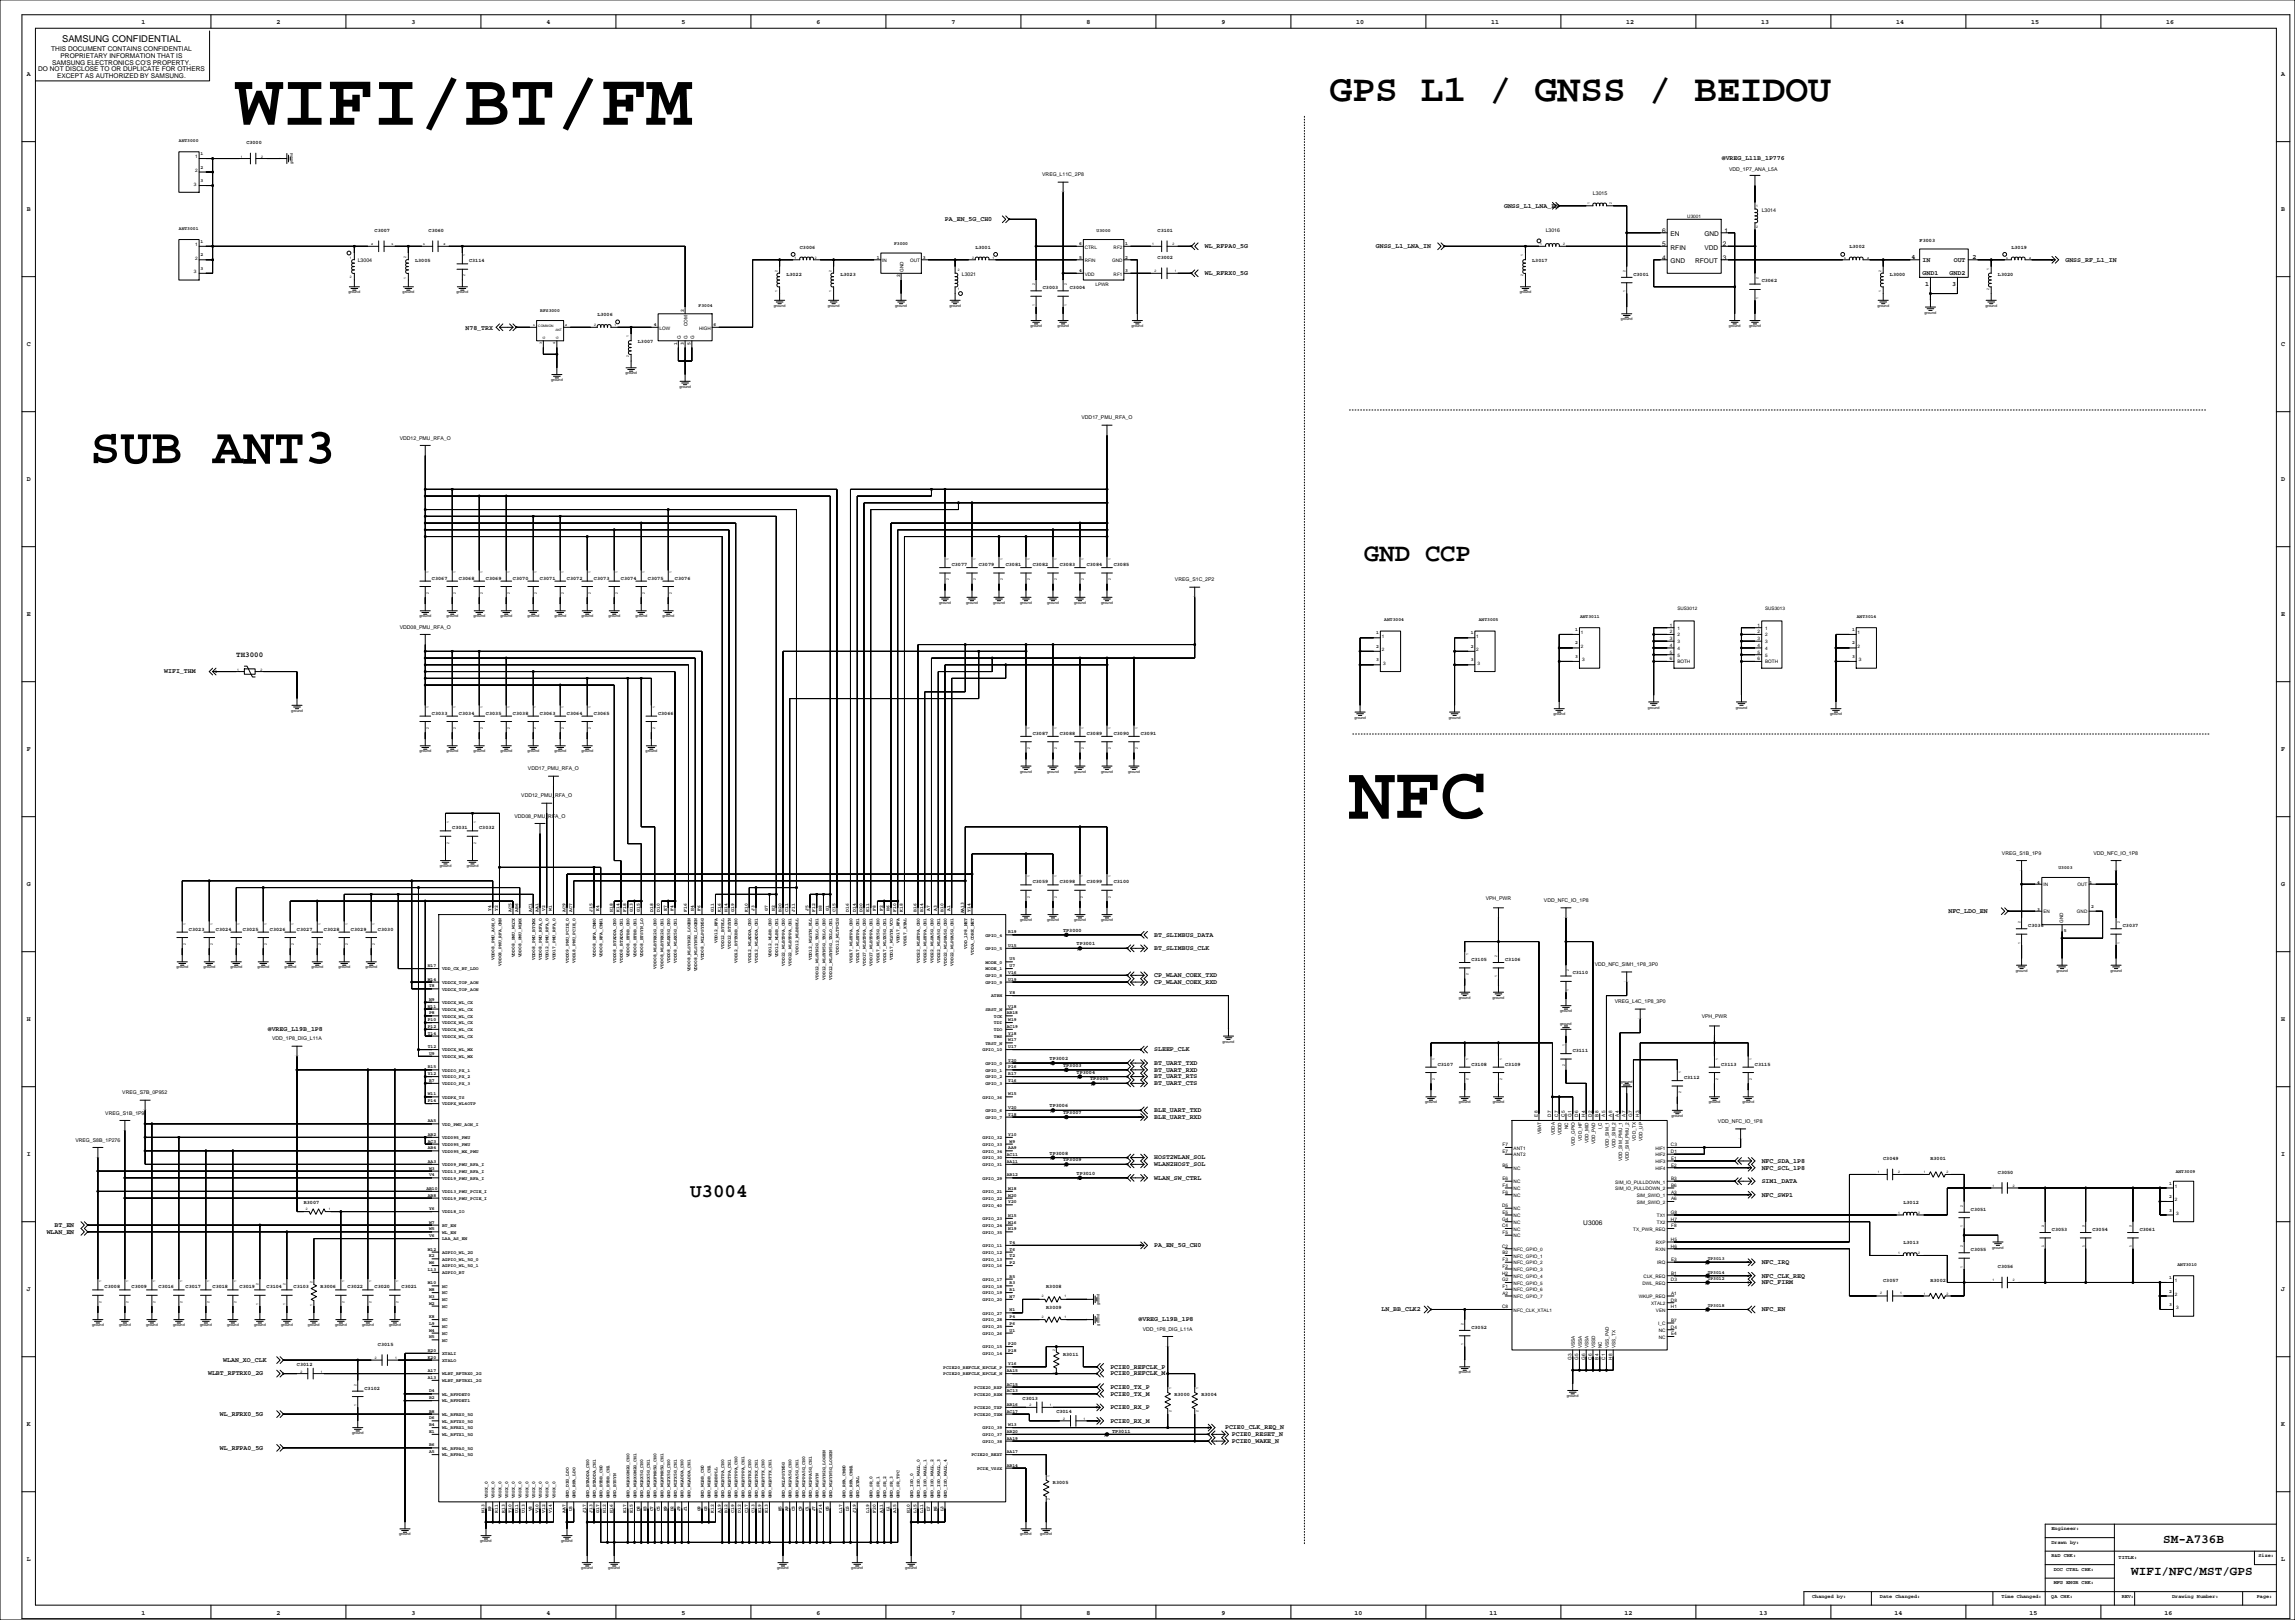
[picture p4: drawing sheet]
<svg xmlns="http://www.w3.org/2000/svg" width="1727mm" height="1219mm" viewBox="0 0 1727 1219" stroke-linecap="round" stroke-linejoin="round" font-family="sans-serif">
<defs><g id="words">
<g font-size="57.1">
<text x="178" y="94">WIFI/BT/FM</text>
<text x="1015" y="615">NFC</text>
</g>
<text font-size="38.5" x="68" y="348">SUB ANT3</text>
<text font-size="28.6" x="1001" y="76">GPS L1 / GNSS / BEIDOU</text>
<text font-size="19" x="1027" y="422">GND CCP</text>
<text font-size="14.5" x="519" y="900">U3004</text>
<g font-size="9.5">
<text x="1628" y="1161">SM-A736B</text>
<text x="1604" y="1185">WIFI/NFC/MST/GPS</text>
</g>
<text font-size="7.1" x="47" y="32">SAMSUNG CONFIDENTIAL</text>
<text font-size="5.6" x="178" y="494">TH3000</text>
<g font-size="4.9">
<text x="106" y="18">1</text>
<text x="208" y="18">2</text>
<text x="310" y="18">3</text>
<text x="411" y="18">4</text>
<text x="513" y="18">5</text>
<text x="614" y="18">6</text>
<text x="716" y="18">7</text>
<text x="817" y="18">8</text>
<text x="919" y="18">9</text>
<text x="1020" y="18">10</text>
<text x="1122" y="18">11</text>
<text x="1224" y="18">12</text>
<text x="1325" y="18">13</text>
<text x="1427" y="18">14</text>
<text x="1528" y="18">15</text>
<text x="1630" y="18">16</text>
<text x="39" y="39">THIS DOCUMENT CONTAINS CONFIDENTIAL</text>
<text x="46" y="44">PROPRIETARY INFORMATION THAT IS</text>
<text x="29" y="54">DO NOT DISCLOSE TO OR DUPLICATE FOR OTHERS</text>
<text x="39" y="49">SAMSUNG ELECTRONICS CO'S PROPERTY.</text>
<text x="20" y="57">A</text>
<text x="43" y="59">EXCEPT AS AUTHORIZED BY SAMSUNG.</text>
<text x="1716" y="57">A</text>
<text x="1296" y="121">@VREG_L11B_1P776</text>
<text x="20" y="159">B</text>
<text x="1132" y="156">GNSS_L1_LNA_EN</text>
<text x="1716" y="159">B</text>
<text x="711" y="166">PA_EN_5G_CH0</text>
<text x="1251" y="175">6</text>
<text x="1257" y="178">EN</text>
<text x="1282" y="178">GND</text>
<text x="1298" y="175">1</text>
<text x="1251" y="185">5</text>
<text x="1296" y="185">2</text>
<text x="907" y="187">WL_RFPA0_5G</text>
<text x="1035" y="187">GNSS_L1_LNA_IN</text>
<text x="1257" y="188">RFIN</text>
<text x="1282" y="188">VDD</text>
<text x="1251" y="195">4</text>
<text x="1257" y="198">GND</text>
<text x="1276" y="198">RFOUT</text>
<text x="1296" y="195">3</text>
<text x="1438" y="195">4</text>
<text x="1447" y="197">IN</text>
<text x="1470" y="197">OUT</text>
<text x="1484" y="195">2</text>
<text x="1554" y="197">GNSS_RF_L1_IN</text>
<text x="907" y="207">WL_RFRX0_5G</text>
<text x="1447" y="207">GND1</text>
<text x="1467" y="207">GND2</text>
<text x="1448" y="215">1</text>
<text x="1469" y="215">3</text>
<text x="350" y="248">N78_TRX</text>
<text x="20" y="260">C</text>
<text x="1716" y="260">C</text>
<text x="20" y="362">D</text>
<text x="1716" y="362">D</text>
<text x="20" y="463">E</text>
<text x="1716" y="463">E</text>
<text x="124" y="507">WIFI_THM</text>
<text x="20" y="565">F</text>
<text x="1716" y="565">F</text>
<text x="20" y="667">G</text>
<text x="1716" y="667">G</text>
<text x="1466" y="687">NFC_LDO_EN</text>
<text x="868" y="705">BT_SLIMBUS_DATA</text>
<text x="868" y="715">BT_SLIMBUS_CLK</text>
<text x="868" y="735">CP_WLAN_COEX_TXD</text>
<text x="868" y="740">CP_WLAN_COEX_RXD</text>
<text x="20" y="768">H</text>
<text x="1716" y="768">H</text>
<text x="201" y="776">@VREG_L19B_1P8</text>
<text x="868" y="791">SLEEP_CLK</text>
<text x="868" y="801">BT_UART_TXD</text>
<text x="868" y="806">BT_UART_RXD</text>
<text x="868" y="811">BT_UART_RTS</text>
<text x="868" y="816">BT_UART_CTS</text>
<text x="868" y="837">BLE_UART_TXD</text>
<text x="868" y="842">BLE_UART_RXD</text>
<text x="20" y="870">I</text>
<text x="1716" y="870">I</text>
<text x="868" y="872">HOST2WLAN_SOL</text>
<text x="1326" y="875">NFC_SDA_1P8</text>
<text x="868" y="877">WLAN2HOST_SOL</text>
<text x="1326" y="880">NFC_SCL_1P8</text>
<text x="868" y="888">WLAN_SW_CTRL</text>
<text x="1326" y="890">SIM1_DATA</text>
<text x="1326" y="900">NFC_SWP1</text>
<text x="41" y="923">BT_EN</text>
<text x="1191" y="922">U3006</text>
<text x="35" y="928">WLAN_EN</text>
<text x="868" y="938">PA_EN_5G_CH0</text>
<text x="1326" y="951">NFC_IRQ</text>
<text x="1326" y="961">NFC_CLK_REQ</text>
<text x="20" y="971">J</text>
<text x="1326" y="966">NFC_FIRM</text>
<text x="1716" y="971">J</text>
<text x="1039" y="987">LN_BB_CLK2</text>
<text x="1326" y="987">NFC_EN</text>
<text x="857" y="994">@VREG_L19B_1P8</text>
<text x="168" y="1025">WLAN_XO_CLK</text>
<text x="835" y="1030">PCIE0_REFCLK_P</text>
<text x="157" y="1035">WLBT_RFTRX0_2G</text>
<text x="835" y="1035">PCIE0_REFCLK_M</text>
<text x="835" y="1045">PCIE0_TX_P</text>
<text x="835" y="1050">PCIE0_TX_M</text>
<text x="835" y="1060">PCIE0_RX_P</text>
<text x="165" y="1065">WL_RFRX0_5G</text>
<text x="20" y="1073">K</text>
<text x="835" y="1070">PCIE0_RX_M</text>
<text x="1716" y="1073">K</text>
<text x="922" y="1075">PCIE0_CLK_REQ_N</text>
<text x="927" y="1081">PCIE0_RESET_N</text>
<text x="927" y="1086">PCIE0_WAKE_N</text>
<text x="165" y="1091">WL_RFPA0_5G</text>
<text x="20" y="1175">L</text>
<text x="1716" y="1175">L</text>
<text x="106" y="1215">1</text>
<text x="208" y="1215">2</text>
<text x="310" y="1215">3</text>
<text x="411" y="1215">4</text>
<text x="513" y="1215">5</text>
<text x="614" y="1215">6</text>
<text x="716" y="1215">7</text>
<text x="817" y="1215">8</text>
<text x="919" y="1215">9</text>
<text x="1019" y="1215">10</text>
<text x="1121" y="1215">11</text>
<text x="1222" y="1215">12</text>
<text x="1324" y="1215">13</text>
<text x="1425" y="1215">14</text>
<text x="1527" y="1215">15</text>
<text x="1629" y="1215">16</text>
</g>
<g font-size="3.9">
<text x="185" y="108">C3000</text>
<text x="1301" y="128">VDD_1P7_ANA_L5A</text>
<text x="784" y="133">VREG_L11C_2P8</text>
<text x="1199" y="147">L3015</text>
<text x="1326" y="159">L3014</text>
<text x="282" y="174">C3007</text>
<text x="323" y="174">C3060</text>
<text x="871" y="174">C3101</text>
<text x="1163" y="174">L3016</text>
<text x="1444" y="182">F3003</text>
<text x="602" y="187">C3006</text>
<text x="734" y="187">L3001</text>
<text x="1392" y="187">L3002</text>
<text x="1513" y="187">L3019</text>
<text x="269" y="197">L3004</text>
<text x="312" y="197">L3005</text>
<text x="353" y="197">C3114</text>
<text x="871" y="195">C3002</text>
<text x="1153" y="197">L3017</text>
<text x="592" y="207">L3022</text>
<text x="632" y="207">L3023</text>
<text x="724" y="207">L3021</text>
<text x="1229" y="207">C3001</text>
<text x="1422" y="207">L3000</text>
<text x="1503" y="207">L3020</text>
<text x="1326" y="213">C3062</text>
<text x="785" y="218">C3003</text>
<text x="805" y="218">C3004</text>
<text x="449" y="238">L3006</text>
<text x="480" y="258">L3007</text>
<text x="814" y="315">VDD17_PMU_RFA_O</text>
<text x="301" y="331">VDD12_PMU_RFA_O</text>
<text x="716" y="426">C3077</text>
<text x="736" y="426">C3079</text>
<text x="757" y="426">C3081</text>
<text x="777" y="426">C3082</text>
<text x="797" y="426">C3083</text>
<text x="818" y="426">C3084</text>
<text x="838" y="426">C3085</text>
<text x="325" y="436">C3067</text>
<text x="345" y="436">C3068</text>
<text x="366" y="436">C3069</text>
<text x="386" y="436">C3070</text>
<text x="406" y="436">C3071</text>
<text x="427" y="436">C3072</text>
<text x="447" y="436">C3073</text>
<text x="467" y="436">C3074</text>
<text x="488" y="436">C3075</text>
<text x="508" y="436">C3076</text>
<text x="884" y="437">VREG_S1C_2P2</text>
<text x="301" y="473">VDD08_PMU_RFA_O</text>
<text x="325" y="538">C3033</text>
<text x="345" y="538">C3034</text>
<text x="366" y="538">C3035</text>
<text x="386" y="538">C3038</text>
<text x="406" y="538">C3063</text>
<text x="427" y="538">C3064</text>
<text x="447" y="538">C3065</text>
<text x="495" y="538">C3066</text>
<text x="777" y="553">C3087</text>
<text x="797" y="553">C3088</text>
<text x="818" y="553">C3089</text>
<text x="838" y="553">C3090</text>
<text x="858" y="553">C3091</text>
<text x="397" y="580">VDD17_PMU_RFA_O</text>
<text x="392" y="600">VDD12_PMU_RFA_O</text>
<text x="387" y="615">VDD08_PMU_RFA_O</text>
<text x="340" y="624">C3031</text>
<text x="361" y="624">C3032</text>
<text x="1506" y="643">VREG_S1B_1P9</text>
<text x="1575" y="643">VDD_NFC_IO_1P8</text>
<text x="777" y="665">C3059</text>
<text x="797" y="665">C3098</text>
<text x="818" y="665">C3099</text>
<text x="838" y="665">C3100</text>
<text x="1118" y="677">VPH_PWR</text>
<text x="1162" y="679">VDD_NFC_IO_1P8</text>
<text x="142" y="700">C3023</text>
<text x="163" y="700">C3024</text>
<text x="183" y="700">C3025</text>
<text x="203" y="700">C3026</text>
<text x="223" y="700">C3027</text>
<text x="244" y="700">C3028</text>
<text x="264" y="700">C3029</text>
<text x="284" y="700">C3030</text>
<text x="800" y="701">TP3000</text>
<text x="1526" y="698">C3036</text>
<text x="1597" y="698">C3037</text>
<text x="810" y="711">TP3001</text>
<text x="1107" y="723">C3105</text>
<text x="1133" y="723">C3106</text>
<text x="1200" y="727">VDD_NFC_SIM1_1P8_3P0</text>
<text x="1183" y="733">C3110</text>
<text x="1215" y="755">VREG_L4C_1P8_3P0</text>
<text x="1280" y="766">VPH_PWR</text>
<text x="205" y="783">VDD_1P8_DIG_L11A</text>
<text x="1183" y="792">C3111</text>
<text x="790" y="798">TP3002</text>
<text x="800" y="803">TP3003</text>
<text x="1082" y="802">C3107</text>
<text x="1107" y="802">C3108</text>
<text x="1133" y="802">C3109</text>
<text x="1295" y="802">C3113</text>
<text x="1320" y="802">C3115</text>
<text x="810" y="808">TP3004</text>
<text x="820" y="813">TP3005</text>
<text x="1267" y="812">C3112</text>
<text x="92" y="823">VREG_S7B_0P952</text>
<text x="790" y="833">TP3006</text>
<text x="79" y="839">VREG_S1B_1P9</text>
<text x="800" y="838">TP3007</text>
<text x="1293" y="845">VDD_NFC_IO_1P8</text>
<text x="57" y="859">VREG_S8B_1P276</text>
<text x="790" y="869">TP3008</text>
<text x="800" y="874">TP3009</text>
<text x="1417" y="873">C3049</text>
<text x="1453" y="873">R3001</text>
<text x="810" y="884">TP3010</text>
<text x="1503" y="883">C3050</text>
<text x="229" y="906">R3007</text>
<text x="1432" y="906">L3012</text>
<text x="1483" y="911">C3051</text>
<text x="1544" y="926">C3053</text>
<text x="1574" y="926">C3054</text>
<text x="1610" y="926">C3061</text>
<text x="1432" y="936">L3013</text>
<text x="1483" y="941">C3055</text>
<text x="1503" y="954">C3056</text>
<text x="1417" y="964">C3057</text>
<text x="1453" y="964">R3002</text>
<text x="79" y="969">C3008</text>
<text x="99" y="969">C3009</text>
<text x="119" y="969">C3016</text>
<text x="140" y="969">C3017</text>
<text x="160" y="969">C3018</text>
<text x="180" y="969">C3019</text>
<text x="201" y="969">C3104</text>
<text x="221" y="969">C3103</text>
<text x="241" y="969">R3006</text>
<text x="262" y="969">C3022</text>
<text x="282" y="969">C3020</text>
<text x="302" y="969">C3021</text>
<text x="787" y="969">R3008</text>
<text x="787" y="985">R3009</text>
<text x="860" y="1001">VDD_1P8_DIG_L11A</text>
<text x="1107" y="1000">C3052</text>
<text x="284" y="1012">C3015</text>
<text x="800" y="1020">R3011</text>
<text x="223" y="1028">C3012</text>
<text x="274" y="1045">C3102</text>
<text x="769" y="1053">C3013</text>
<text x="884" y="1051">R3000</text>
<text x="904" y="1051">R3004</text>
<text x="795" y="1063">C3014</text>
<text x="837" y="1078">TP3011</text>
<text x="792" y="1117">R3005</text>
<text x="1544" y="1151">Engineer:</text>
<text x="1544" y="1162">Drawn by:</text>
<text x="1544" y="1172">R&amp;D CHK:</text>
<text x="1594" y="1173">TITLE:</text>
<text x="1699" y="1172">Size:</text>
<text x="1545" y="1182">DOC CTRL CHK:</text>
<text x="1545" y="1192">MFG ENGR CHK:</text>
<text x="1364" y="1202">Changed by:</text>
<text x="1415" y="1202">Date Changed:</text>
<text x="1506" y="1202">Time Changed:</text>
<text x="1543" y="1202">QA CHK:</text>
<text x="1596" y="1202">REV:</text>
<text x="1634" y="1202">Drawing Number:</text>
<text x="1698" y="1202">Page:</text>
</g>
<g font-size="3.5">
<text x="135" y="107">ANT3000</text>
<text x="147" y="119">1</text>
<text x="151" y="117">1</text>
<text x="147" y="129">2</text>
<text x="151" y="127">2</text>
<text x="151" y="137">3</text>
<text x="146" y="140">3</text>
<text x="1270" y="164">U3001</text>
<text x="135" y="173">ANT3001</text>
<text x="825" y="174">U3000</text>
<text x="147" y="185">1</text>
<text x="151" y="183">1</text>
<text x="673" y="185">F3000</text>
<text x="812" y="185">6</text>
<text x="847" y="185">1</text>
<text x="816" y="187">CTRL</text>
<text x="838" y="187">RF2</text>
<text x="147" y="195">2</text>
<text x="151" y="193">2</text>
<text x="660" y="195">1</text>
<text x="664" y="197">IN</text>
<text x="685" y="197">OUT</text>
<text x="694" y="195">3</text>
<text x="812" y="195">5</text>
<text x="816" y="197">RFIN</text>
<text x="837" y="197">GND</text>
<text x="847" y="195">2</text>
<text x="151" y="203">3</text>
<text x="146" y="206">3</text>
<text x="677" y="209" transform="rotate(-90 677 209)">2</text>
<text x="680" y="205" transform="rotate(-90 680 205)">GND</text>
<text x="812" y="205">4</text>
<text x="816" y="207">VDD</text>
<text x="838" y="207">RF1</text>
<text x="847" y="205">3</text>
<text x="824" y="215">LPWR</text>
<text x="526" y="231">F3004</text>
<text x="407" y="235">RFS3000</text>
<text x="515" y="235" transform="rotate(-90 515 235)">2</text>
<text x="492" y="245">4</text>
<text x="517" y="245" transform="rotate(-90 517 245)">COM</text>
<text x="537" y="245">6</text>
<text x="496" y="248">LOW</text>
<text x="526" y="248">HIGH</text>
<text x="512" y="255" transform="rotate(-90 512 255)">G</text>
<text x="517" y="255" transform="rotate(-90 517 255)">G</text>
<text x="522" y="255" transform="rotate(-90 522 255)">G</text>
<text x="510" y="260" transform="rotate(-90 510 260)">1</text>
<text x="515" y="260" transform="rotate(-90 515 260)">3</text>
<text x="520" y="260" transform="rotate(-90 520 260)">5</text>
<text x="1262" y="459">SUS3012</text>
<text x="1328" y="459">SUS3013</text>
<text x="1042" y="467">ANT3004</text>
<text x="1113" y="467">ANT3005</text>
<text x="1189" y="465">ANT3011</text>
<text x="1397" y="465">ANT3014</text>
<text x="1257" y="471">1</text>
<text x="1262" y="474">1</text>
<text x="1323" y="471">1</text>
<text x="1328" y="474">1</text>
<text x="1035" y="477">1</text>
<text x="1040" y="480">1</text>
<text x="1107" y="477">1</text>
<text x="1111" y="480">1</text>
<text x="1185" y="475">1</text>
<text x="1190" y="477">1</text>
<text x="1257" y="477">2</text>
<text x="1262" y="479">2</text>
<text x="1323" y="477">2</text>
<text x="1328" y="479">2</text>
<text x="1394" y="475">1</text>
<text x="1398" y="477">1</text>
<text x="1185" y="485">2</text>
<text x="1257" y="482">3</text>
<text x="1262" y="484">3</text>
<text x="1323" y="482">3</text>
<text x="1328" y="484">3</text>
<text x="1394" y="485">2</text>
<text x="1035" y="487">2</text>
<text x="1040" y="490">2</text>
<text x="1107" y="487">2</text>
<text x="1111" y="490">2</text>
<text x="1190" y="487">2</text>
<text x="1257" y="487">4</text>
<text x="1257" y="492">5</text>
<text x="1262" y="489">4</text>
<text x="1323" y="487">4</text>
<text x="1323" y="492">5</text>
<text x="1328" y="489">4</text>
<text x="1398" y="487">2</text>
<text x="1035" y="498">3</text>
<text x="1107" y="498">3</text>
<text x="1185" y="495">3</text>
<text x="1191" y="498">3</text>
<text x="1257" y="497">6</text>
<text x="1262" y="494">5</text>
<text x="1323" y="497">6</text>
<text x="1328" y="494">5</text>
<text x="1394" y="495">3</text>
<text x="1399" y="498">3</text>
<text x="1041" y="500">3</text>
<text x="1112" y="500">3</text>
<text x="1262" y="499">BOTH</text>
<text x="1328" y="499">BOTH</text>
<text x="1549" y="654">U3003</text>
<text x="1533" y="665">4</text>
<text x="1572" y="665">1</text>
<text x="1538" y="667">IN</text>
<text x="1563" y="667">OUT</text>
<text x="1574" y="683">2</text>
<text x="370" y="685" transform="rotate(-90 370 685)">Y4</text>
<text x="375" y="685" transform="rotate(-90 375 685)">Y2</text>
<text x="385" y="686" transform="rotate(-90 385 686)">AC5</text>
<text x="390" y="686" transform="rotate(-90 390 686)">AB6</text>
<text x="400" y="686" transform="rotate(-90 400 686)">AC1</text>
<text x="405" y="686" transform="rotate(-90 405 686)">AA1</text>
<text x="410" y="685" transform="rotate(-90 410 685)">V2</text>
<text x="415" y="685" transform="rotate(-90 415 685)">W1</text>
<text x="425" y="686" transform="rotate(-90 425 686)">AC9</text>
<text x="431" y="686" transform="rotate(-90 431 686)">AC7</text>
<text x="446" y="686" transform="rotate(-90 446 686)">J15</text>
<text x="451" y="685" transform="rotate(-90 451 685)">K4</text>
<text x="461" y="686" transform="rotate(-90 461 686)">H18</text>
<text x="466" y="686" transform="rotate(-90 466 686)">K14</text>
<text x="471" y="686" transform="rotate(-90 471 686)">F18</text>
<text x="476" y="686" transform="rotate(-90 476 686)">G13</text>
<text x="481" y="686" transform="rotate(-90 481 686)">G15</text>
<text x="492" y="686" transform="rotate(-90 492 686)">D18</text>
<text x="497" y="686" transform="rotate(-90 497 686)">D10</text>
<text x="502" y="685" transform="rotate(-90 502 685)">E7</text>
<text x="507" y="685" transform="rotate(-90 507 685)">F4</text>
<text x="517" y="686" transform="rotate(-90 517 686)">F16</text>
<text x="522" y="685" transform="rotate(-90 522 685)">H4</text>
<text x="527" y="685" transform="rotate(-90 527 685)">F6</text>
<text x="537" y="686" transform="rotate(-90 537 686)">G11</text>
<text x="542" y="686" transform="rotate(-90 542 686)">K16</text>
<text x="547" y="686" transform="rotate(-90 547 686)">H14</text>
<text x="552" y="686" transform="rotate(-90 552 686)">G19</text>
<text x="563" y="686" transform="rotate(-90 563 686)">K10</text>
<text x="568" y="685" transform="rotate(-90 568 685)">J3</text>
<text x="578" y="685" transform="rotate(-90 578 685)">G7</text>
<text x="583" y="685" transform="rotate(-90 583 685)">H2</text>
<text x="588" y="686" transform="rotate(-90 588 686)">B20</text>
<text x="593" y="686" transform="rotate(-90 593 686)">C11</text>
<text x="598" y="686" transform="rotate(-90 598 686)">J11</text>
<text x="608" y="685" transform="rotate(-90 608 685)">J5</text>
<text x="613" y="686" transform="rotate(-90 613 686)">F12</text>
<text x="618" y="685" transform="rotate(-90 618 685)">H8</text>
<text x="624" y="685" transform="rotate(-90 624 685)">G1</text>
<text x="629" y="686" transform="rotate(-90 629 686)">C15</text>
<text x="639" y="686" transform="rotate(-90 639 686)">D16</text>
<text x="644" y="686" transform="rotate(-90 644 686)">D14</text>
<text x="649" y="686" transform="rotate(-90 649 686)">D20</text>
<text x="654" y="686" transform="rotate(-90 654 686)">E11</text>
<text x="659" y="685" transform="rotate(-90 659 685)">F8</text>
<text x="664" y="685" transform="rotate(-90 664 685)">F2</text>
<text x="669" y="685" transform="rotate(-90 669 685)">H6</text>
<text x="674" y="686" transform="rotate(-90 674 686)">F10</text>
<text x="679" y="686" transform="rotate(-90 679 686)">K18</text>
<text x="690" y="686" transform="rotate(-90 690 686)">B16</text>
<text x="695" y="686" transform="rotate(-90 695 686)">B14</text>
<text x="700" y="685" transform="rotate(-90 700 685)">A7</text>
<text x="705" y="685" transform="rotate(-90 705 685)">A3</text>
<text x="710" y="686" transform="rotate(-90 710 686)">B10</text>
<text x="715" y="685" transform="rotate(-90 715 685)">A1</text>
<text x="725" y="687" transform="rotate(-90 725 687)">AA13</text>
<text x="730" y="686" transform="rotate(-90 730 686)">Y14</text>
<text x="1533" y="686">3</text>
<text x="1538" y="687">EN</text>
<text x="1563" y="687">GND</text>
<text x="1552" y="694" transform="rotate(-90 1552 694)">GND</text>
<text x="1553" y="701">5</text>
<text x="742" y="705">GPIO_4</text>
<text x="759" y="702">R19</text>
<text x="800" y="705">1</text>
<text x="540" y="710" transform="rotate(-90 540 710)">VDD12_RFA</text>
<text x="545" y="714" transform="rotate(-90 545 714)">VDD12_BTPLL</text>
<text x="550" y="714" transform="rotate(-90 550 714)">VDD12_BTSYN</text>
<text x="677" y="710" transform="rotate(-90 677 710)">VDD17_RFA</text>
<text x="682" y="712" transform="rotate(-90 682 712)">VDD17_XTAL</text>
<text x="728" y="714" transform="rotate(-90 728 714)">VDD_1P8_NET</text>
<text x="759" y="712">U15</text>
<text x="601" y="718" transform="rotate(-90 601 718)">VDD12_WLBBPLL</text>
<text x="631" y="718" transform="rotate(-90 631 718)">VDD12_WLTPC2G</text>
<text x="733" y="718" transform="rotate(-90 733 718)">VDDA_CORE_NET</text>
<text x="742" y="715">GPIO_5</text>
<text x="810" y="715">1</text>
<text x="372" y="722" transform="rotate(-90 372 722)">VDD08_PMU_AON_O</text>
<text x="387" y="720" transform="rotate(-90 387 720)">VDD08_PMU_WLCX</text>
<text x="392" y="720" transform="rotate(-90 392 720)">VDD08_PMU_WLMX</text>
<text x="403" y="722" transform="rotate(-90 403 722)">VDD08_PMU_BTCMX</text>
<text x="408" y="722" transform="rotate(-90 408 722)">VDD08_PMU_RFA_O</text>
<text x="413" y="722" transform="rotate(-90 413 722)">VDD12_PMU_RFA_O</text>
<text x="418" y="722" transform="rotate(-90 418 722)">VDD17_PMU_RFA_O</text>
<text x="428" y="725" transform="rotate(-90 428 725)">VDD09_PMU_PCIE_O</text>
<text x="433" y="725" transform="rotate(-90 433 725)">VDD18_PMU_PCIE_O</text>
<text x="448" y="720" transform="rotate(-90 448 720)">VDD08_RFA_CMN0</text>
<text x="453" y="720" transform="rotate(-90 453 720)">VDD08_RFA_CMN1</text>
<text x="464" y="725" transform="rotate(-90 464 725)">VDD08_BTADDA_CH0</text>
<text x="469" y="725" transform="rotate(-90 469 725)">VDD08_BTADDA_CH1</text>
<text x="474" y="720" transform="rotate(-90 474 720)">VDD08_BTBB_CH0</text>
<text x="479" y="720" transform="rotate(-90 479 720)">VDD08_BTBB_CH1</text>
<text x="484" y="720" transform="rotate(-90 484 720)">VDD08_BTSYN_LO</text>
<text x="504" y="725" transform="rotate(-90 504 725)">VDD08_WLRX5G_CH0</text>
<text x="509" y="725" transform="rotate(-90 509 725)">VDD08_WLRX5G_CH1</text>
<text x="530" y="722" transform="rotate(-90 530 722)">VDD08_WLLPSYN5G</text>
<text x="555" y="725" transform="rotate(-90 555 725)">VDD12_BTTXBB_CH0</text>
<text x="565" y="725" transform="rotate(-90 565 725)">VDD12_WLADDA_CH0</text>
<text x="570" y="725" transform="rotate(-90 570 725)">VDD12_WLADDA_CH1</text>
<text x="580" y="720" transform="rotate(-90 580 720)">VDD12_WLBB_CH0</text>
<text x="585" y="720" transform="rotate(-90 585 720)">VDD12_WLBB_CH1</text>
<text x="611" y="722" transform="rotate(-90 611 722)">VDD12_WLSYN_PLL</text>
<text x="641" y="725" transform="rotate(-90 641 725)">VDD17_WLBTPA_CH0</text>
<text x="646" y="725" transform="rotate(-90 646 725)">VDD17_WLBTPA_CH1</text>
<text x="662" y="725" transform="rotate(-90 662 725)">VDD17_WLTX5G_CH0</text>
<text x="667" y="725" transform="rotate(-90 667 725)">VDD17_WLTX5G_CH1</text>
<text x="672" y="722" transform="rotate(-90 672 722)">VDD17_WLSYN_VCO</text>
<text x="692" y="725" transform="rotate(-90 692 725)">VDD22_WLBTPA_CH0</text>
<text x="697" y="725" transform="rotate(-90 697 725)">VDD22_WLBTPA_CH1</text>
<text x="702" y="725" transform="rotate(-90 702 725)">VDD22_WLPA5G_CH0</text>
<text x="707" y="725" transform="rotate(-90 707 725)">VDD22_WLPA5G_CH1</text>
<text x="742" y="725">MODE_0</text>
<text x="760" y="723">U5</text>
<text x="322" y="728">N17</text>
<text x="333" y="730">VDD_CX_BT_LDO</text>
<text x="377" y="727" transform="rotate(-90 377 727)">VDD08_PMU_RFA_CMN</text>
<text x="494" y="729" transform="rotate(-90 494 729)">VDD08_WLBTRX2G_CH0</text>
<text x="499" y="729" transform="rotate(-90 499 729)">VDD08_WLBTRX2G_CH1</text>
<text x="519" y="731" transform="rotate(-90 519 731)">VDD08_WLSYN2G_LOGEN</text>
<text x="525" y="731" transform="rotate(-90 525 731)">VDD08_WLSYN5G_LOGEN</text>
<text x="591" y="727" transform="rotate(-90 591 727)">VDD22_WLBTPPA_CH0</text>
<text x="596" y="727" transform="rotate(-90 596 727)">VDD22_WLBTPPA_CH1</text>
<text x="652" y="727" transform="rotate(-90 652 727)">VDD17_WLBTPPA_CH0</text>
<text x="657" y="727" transform="rotate(-90 657 727)">VDD17_WLBTPPA_CH1</text>
<text x="712" y="727" transform="rotate(-90 712 727)">VDD22_WLPPA5G_CH0</text>
<text x="718" y="727" transform="rotate(-90 718 727)">VDD22_WLPPA5G_CH1</text>
<text x="742" y="730">MODE_1</text>
<text x="760" y="728">U7</text>
<text x="322" y="738">M14</text>
<text x="616" y="737" transform="rotate(-90 616 737)">VDD12_WLSYN2G_TXLO_CH1</text>
<text x="621" y="737" transform="rotate(-90 621 737)">VDD12_WLSYN5G_TXLO_CH0</text>
<text x="626" y="737" transform="rotate(-90 626 737)">VDD12_WLSYN5G_TXLO_CH1</text>
<text x="742" y="735">GPIO_8</text>
<text x="759" y="733">V16</text>
<text x="759" y="738">U19</text>
<text x="323" y="743">T8</text>
<text x="333" y="740">VDDCX_TOP_AON</text>
<text x="742" y="740">GPIO_9</text>
<text x="333" y="745">VDDCX_TOP_AON</text>
<text x="760" y="748">Y8</text>
<text x="323" y="753">N9</text>
<text x="333" y="756">VDDCX_WL_CX</text>
<text x="746" y="750">ATBH</text>
<text x="322" y="758">N11</text>
<text x="333" y="761">VDDCX_WL_CX</text>
<text x="742" y="761">SRST_N</text>
<text x="759" y="758">V18</text>
<text x="323" y="763">P8</text>
<text x="333" y="766">VDDCX_WL_CX</text>
<text x="748" y="766">TCK</text>
<text x="758" y="763">AB18</text>
<text x="322" y="768">P10</text>
<text x="322" y="773">P12</text>
<text x="333" y="771">VDDCX_WL_CX</text>
<text x="748" y="771">TDI</text>
<text x="758" y="773">AC19</text>
<text x="759" y="768">W19</text>
<text x="322" y="778">T14</text>
<text x="333" y="776">VDDCX_WL_CX</text>
<text x="748" y="776">TDO</text>
<text x="759" y="778">Y18</text>
<text x="333" y="781">VDDCX_WL_CX</text>
<text x="748" y="781">TMS</text>
<text x="759" y="783">W17</text>
<text x="322" y="789">T12</text>
<text x="333" y="791">VDDCX_WL_MX</text>
<text x="739" y="791">GPIO_10</text>
<text x="742" y="786">TRST_N</text>
<text x="759" y="789">U17</text>
<text x="323" y="794">U9</text>
<text x="333" y="796">VDDCX_WL_MX</text>
<text x="322" y="804">R15</text>
<text x="742" y="801">GPIO_0</text>
<text x="759" y="804">P16</text>
<text x="759" y="799">T20</text>
<text x="790" y="802">1</text>
<text x="322" y="809">Y12</text>
<text x="333" y="806">VDDIO_PX_1</text>
<text x="742" y="806">GPIO_1</text>
<text x="759" y="809">R17</text>
<text x="800" y="807">1</text>
<text x="323" y="814">R7</text>
<text x="333" y="811">VDDIO_PX_2</text>
<text x="742" y="811">GPIO_2</text>
<text x="759" y="814">T16</text>
<text x="810" y="812">1</text>
<text x="333" y="816">VDDIO_PX_3</text>
<text x="742" y="816">GPIO_3</text>
<text x="820" y="817">1</text>
<text x="322" y="824">W11</text>
<text x="333" y="827">VDDPX_TS</text>
<text x="739" y="827">GPIO_36</text>
<text x="759" y="824">W15</text>
<text x="322" y="829">P14</text>
<text x="333" y="832">VDDPX_WL4OTP</text>
<text x="742" y="837">GPIO_6</text>
<text x="759" y="834">V20</text>
<text x="759" y="839">T18</text>
<text x="790" y="837">1</text>
<text x="322" y="844">AA5</text>
<text x="742" y="842">GPIO_7</text>
<text x="800" y="842">1</text>
<text x="1157" y="840" transform="rotate(-90 1157 840)">E8</text>
<text x="1167" y="840" transform="rotate(-90 1167 840)">D7</text>
<text x="1172" y="840" transform="rotate(-90 1172 840)">C7</text>
<text x="1177" y="840" transform="rotate(-90 1177 840)">C5</text>
<text x="1183" y="840" transform="rotate(-90 1183 840)">G1</text>
<text x="1188" y="840" transform="rotate(-90 1188 840)">D6</text>
<text x="1193" y="840" transform="rotate(-90 1193 840)">H4</text>
<text x="1198" y="840" transform="rotate(-90 1198 840)">D2</text>
<text x="1203" y="840" transform="rotate(-90 1203 840)">B8</text>
<text x="1208" y="840" transform="rotate(-90 1208 840)">A5</text>
<text x="1213" y="840" transform="rotate(-90 1213 840)">A8</text>
<text x="1218" y="840" transform="rotate(-90 1218 840)">A4</text>
<text x="1223" y="840" transform="rotate(-90 1223 840)">A7</text>
<text x="1228" y="840" transform="rotate(-90 1228 840)">G7</text>
<text x="1233" y="840" transform="rotate(-90 1233 840)">H3</text>
<text x="333" y="847">VDD_PMU_AON_I</text>
<text x="1180" y="849" transform="rotate(-90 1180 849)">NC</text>
<text x="1205" y="850" transform="rotate(-90 1205 850)">I_C</text>
<text x="322" y="855">AB2</text>
<text x="333" y="857">VDD095_PMU</text>
<text x="739" y="857">GPIO_32</text>
<text x="759" y="855">Y10</text>
<text x="1160" y="853" transform="rotate(-90 1160 853)">VBAT</text>
<text x="1170" y="854" transform="rotate(-90 1170 854)">VDDA</text>
<text x="1175" y="854" transform="rotate(-90 1175 854)">VDDD</text>
<text x="322" y="860">AC3</text>
<text x="333" y="862">VDD095_PMU</text>
<text x="739" y="862">GPIO_33</text>
<text x="760" y="860">W9</text>
<text x="1131" y="862">F7</text>
<text x="1185" y="863" transform="rotate(-90 1185 863)">VDD_GPIO</text>
<text x="1190" y="858" transform="rotate(-90 1190 858)">VDD_HF</text>
<text x="1195" y="860" transform="rotate(-90 1195 860)">VDD_MID</text>
<text x="1200" y="861" transform="rotate(-90 1200 861)">VDD_PAD</text>
<text x="1210" y="864" transform="rotate(-90 1210 864)">VDD_SIM_1</text>
<text x="1216" y="864" transform="rotate(-90 1216 864)">VDD_SIM_2</text>
<text x="1231" y="858" transform="rotate(-90 1231 858)">VDD_TX</text>
<text x="1236" y="859" transform="rotate(-90 1236 859)">VDD_UP</text>
<text x="1257" y="862">C3</text>
<text x="322" y="865">AB4</text>
<text x="333" y="867">VDD095_MX_PMU</text>
<text x="739" y="867">GPIO_34</text>
<text x="758" y="870">AC11</text>
<text x="759" y="865">AA9</text>
<text x="1130" y="868">E7</text>
<text x="1139" y="865">ANT1</text>
<text x="1246" y="865">HIF1</text>
<text x="1257" y="868">D1</text>
<text x="322" y="875">AA3</text>
<text x="739" y="872">GPIO_30</text>
<text x="758" y="875">AA11</text>
<text x="790" y="873">1</text>
<text x="1139" y="870">ANT2</text>
<text x="1221" y="874" transform="rotate(-90 1221 874)">VDD_SIM_PMU_1</text>
<text x="1226" y="874" transform="rotate(-90 1226 874)">VDD_SIM_PMU_2</text>
<text x="1246" y="870">HIF2</text>
<text x="1246" y="875">HIF3</text>
<text x="1257" y="873">E1</text>
<text x="323" y="880">W3</text>
<text x="333" y="877">VDD09_PMU_RFA_I</text>
<text x="739" y="877">GPIO_31</text>
<text x="800" y="878">1</text>
<text x="1130" y="878">B5</text>
<text x="1139" y="880">NC</text>
<text x="1246" y="880">HIF4</text>
<text x="1257" y="878">E2</text>
<text x="323" y="885">V4</text>
<text x="333" y="888">VDD19_PMU_RFA_I</text>
<text x="333" y="883">VDD13_PMU_RFA_I</text>
<text x="739" y="888">GPIO_29</text>
<text x="758" y="885">AB12</text>
<text x="810" y="888">1</text>
<text x="1130" y="888">E6</text>
<text x="1257" y="888">B3</text>
<text x="1637" y="883">ANT3009</text>
<text x="1131" y="893">F4</text>
<text x="1139" y="890">NC</text>
<text x="1215" y="891">SIM_IO_PULLDOWN_1</text>
<text x="1257" y="893">B6</text>
<text x="1632" y="891">1</text>
<text x="1636" y="894">1</text>
<text x="321" y="895">AB10</text>
<text x="333" y="898">VDD13_PMU_PCIE_I</text>
<text x="739" y="898">GPIO_21</text>
<text x="759" y="895">M18</text>
<text x="1131" y="898">F6</text>
<text x="1139" y="895">NC</text>
<text x="1215" y="895">SIM_IO_PULLDOWN_2</text>
<text x="1257" y="898">A3</text>
<text x="322" y="900">AB8</text>
<text x="333" y="903">VDD19_PMU_PCIE_I</text>
<text x="739" y="903">GPIO_22</text>
<text x="759" y="900">M20</text>
<text x="759" y="905">Y20</text>
<text x="1139" y="901">NC</text>
<text x="1232" y="901">SIM_SWIO_1</text>
<text x="1232" y="906">SIM_SWIO_2</text>
<text x="1257" y="903">A6</text>
<text x="1632" y="901">2</text>
<text x="1636" y="904">2</text>
<text x="323" y="910">Y6</text>
<text x="739" y="908">GPIO_40</text>
<text x="1130" y="908">D5</text>
<text x="1139" y="911">NC</text>
<text x="1632" y="912">3</text>
<text x="333" y="913">VDD18_IO</text>
<text x="759" y="916">N15</text>
<text x="1130" y="913">E5</text>
<text x="1139" y="916">NC</text>
<text x="1247" y="916">TX1</text>
<text x="1257" y="913">G8</text>
<text x="1637" y="914">3</text>
<text x="323" y="921">W7</text>
<text x="333" y="923">BT_EN</text>
<text x="739" y="923">GPIO_24</text>
<text x="739" y="918">GPIO_23</text>
<text x="759" y="921">M16</text>
<text x="1130" y="918">G4</text>
<text x="1130" y="923">C4</text>
<text x="1139" y="921">NC</text>
<text x="1247" y="921">TX2</text>
<text x="1257" y="918">H7</text>
<text x="1257" y="923">F8</text>
<text x="323" y="926">W5</text>
<text x="333" y="928">WL_EN</text>
<text x="739" y="928">GPIO_35</text>
<text x="759" y="926">N19</text>
<text x="1131" y="929">F5</text>
<text x="1139" y="926">NC</text>
<text x="1229" y="926">TX_PWR_REQ</text>
<text x="323" y="931">V6</text>
<text x="333" y="933">LAA_AS_EN</text>
<text x="760" y="936">T4</text>
<text x="1139" y="931">NC</text>
<text x="1257" y="934">H5</text>
<text x="322" y="941">M12</text>
<text x="739" y="938">GPIO_11</text>
<text x="760" y="941">T6</text>
<text x="1130" y="939">C2</text>
<text x="1139" y="941">NFC_GPIO_0</text>
<text x="1246" y="941">RXN</text>
<text x="1246" y="936">RXP</text>
<text x="1257" y="939">H6</text>
<text x="323" y="946">K2</text>
<text x="333" y="943">AGPIO_WL_2G</text>
<text x="739" y="943">GPIO_12</text>
<text x="760" y="946">T2</text>
<text x="1130" y="944">B2</text>
<text x="1139" y="946">NFC_GPIO_1</text>
<text x="323" y="951">M6</text>
<text x="333" y="954">AGPIO_WL_5G_1</text>
<text x="333" y="949">AGPIO_WL_5G_0</text>
<text x="739" y="954">GPIO_16</text>
<text x="739" y="949">GPIO_13</text>
<text x="760" y="951">P2</text>
<text x="1131" y="954">F2</text>
<text x="1131" y="949">F3</text>
<text x="1139" y="951">NFC_GPIO_2</text>
<text x="1247" y="951">IRQ</text>
<text x="1257" y="949">E3</text>
<text x="1282" y="951">1</text>
<text x="1285" y="948">TP3013</text>
<text x="1638" y="952">ANT3010</text>
<text x="322" y="956">L13</text>
<text x="333" y="959">AGPIO_BT</text>
<text x="1130" y="959">H2</text>
<text x="1139" y="956">NFC_GPIO_3</text>
<text x="1257" y="959">B1</text>
<text x="1285" y="958">TP3014</text>
<text x="739" y="964">GPIO_17</text>
<text x="760" y="961">R5</text>
<text x="1130" y="964">G2</text>
<text x="1139" y="962">NFC_GPIO_4</text>
<text x="1237" y="962">CLK_REQ</text>
<text x="1257" y="964">D3</text>
<text x="1282" y="962">1</text>
<text x="1285" y="963">TP3012</text>
<text x="1632" y="962">1</text>
<text x="1636" y="965">1</text>
<text x="322" y="966">M10</text>
<text x="323" y="971">M8</text>
<text x="333" y="969">NC</text>
<text x="739" y="969">GPIO_18</text>
<text x="760" y="971">R1</text>
<text x="760" y="966">R3</text>
<text x="1131" y="969">F1</text>
<text x="1139" y="967">NFC_GPIO_5</text>
<text x="1139" y="972">NFC_GPIO_6</text>
<text x="1236" y="967">DWL_REQ</text>
<text x="1282" y="967">1</text>
<text x="323" y="976">N3</text>
<text x="333" y="974">NC</text>
<text x="739" y="974">GPIO_19</text>
<text x="760" y="976">N7</text>
<text x="1130" y="974">A2</text>
<text x="1139" y="977">NFC_GPIO_7</text>
<text x="1233" y="977">WKUP_REQ</text>
<text x="1257" y="974">A1</text>
<text x="1632" y="972">2</text>
<text x="1636" y="975">2</text>
<text x="323" y="982">M2</text>
<text x="333" y="979">NC</text>
<text x="739" y="979">GPIO_20</text>
<text x="1242" y="982">XTAL2</text>
<text x="1257" y="979">D8</text>
<text x="1285" y="984">TP3018</text>
<text x="1632" y="983">3</text>
<text x="333" y="984">NC</text>
<text x="739" y="989">GPIO_27</text>
<text x="760" y="987">N1</text>
<text x="1130" y="984">C8</text>
<text x="1139" y="987">NFC_CLK_XTAL1</text>
<text x="1246" y="987">VEN</text>
<text x="1257" y="984">H1</text>
<text x="1282" y="987">1</text>
<text x="1637" y="985">3</text>
<text x="323" y="992">K8</text>
<text x="333" y="994">NC</text>
<text x="739" y="994">GPIO_28</text>
<text x="760" y="992">P4</text>
<text x="1257" y="995">B7</text>
<text x="323" y="997">L9</text>
<text x="323" y="1002">M4</text>
<text x="333" y="999">NC</text>
<text x="739" y="999">GPIO_25</text>
<text x="760" y="1002">U1</text>
<text x="760" y="997">P6</text>
<text x="1248" y="997">I_C</text>
<text x="1257" y="1000">D4</text>
<text x="323" y="1007">N5</text>
<text x="333" y="1004">NC</text>
<text x="739" y="1004">GPIO_26</text>
<text x="1248" y="1002">NC</text>
<text x="1248" y="1007">NC</text>
<text x="1257" y="1005">E4</text>
<text x="333" y="1009">NC</text>
<text x="759" y="1012">P20</text>
<text x="322" y="1017">H20</text>
<text x="333" y="1020">XTALI</text>
<text x="739" y="1015">GPIO_15</text>
<text x="739" y="1020">GPIO_14</text>
<text x="759" y="1017">P18</text>
<text x="1185" y="1014" transform="rotate(-90 1185 1014)">VSSA</text>
<text x="1190" y="1014" transform="rotate(-90 1190 1014)">VSSA</text>
<text x="1195" y="1014" transform="rotate(-90 1195 1014)">VSSA</text>
<text x="1200" y="1014" transform="rotate(-90 1200 1014)">VSSD</text>
<text x="1205" y="1014" transform="rotate(-90 1205 1014)">NC</text>
<text x="1210" y="1014" transform="rotate(-90 1210 1014)">VSS_PAD</text>
<text x="1216" y="1014" transform="rotate(-90 1216 1014)">VSS_TX</text>
<text x="322" y="1022">K20</text>
<text x="333" y="1025">XTALO</text>
<text x="1183" y="1023" transform="rotate(-90 1183 1023)">G3</text>
<text x="1188" y="1023" transform="rotate(-90 1188 1023)">G5</text>
<text x="1193" y="1023" transform="rotate(-90 1193 1023)">G6</text>
<text x="1198" y="1023" transform="rotate(-90 1198 1023)">C6</text>
<text x="1203" y="1023" transform="rotate(-90 1203 1023)">B4</text>
<text x="1208" y="1023" transform="rotate(-90 1208 1023)">C1</text>
<text x="1213" y="1023" transform="rotate(-90 1213 1023)">H8</text>
<text x="710" y="1030">PCIE20_REFCLK_EPCLK_P</text>
<text x="759" y="1027">Y16</text>
<text x="322" y="1032">A17</text>
<text x="322" y="1037">A13</text>
<text x="333" y="1035">WLBT_RFTRX0_2G</text>
<text x="710" y="1035">PCIE20_REFCLK_EPCLK_N</text>
<text x="758" y="1032">AA15</text>
<text x="333" y="1040">WLBT_RFTRX1_2G</text>
<text x="758" y="1043">AC15</text>
<text x="323" y="1048">D4</text>
<text x="733" y="1045">PCIE20_RXP</text>
<text x="758" y="1048">AC13</text>
<text x="323" y="1053">B2</text>
<text x="333" y="1055">WL_RFPDET1</text>
<text x="333" y="1050">WL_RFPDET0</text>
<text x="733" y="1050">PCIE20_RXM</text>
<text x="733" y="1060">PCIE20_TXP</text>
<text x="758" y="1058">AB16</text>
<text x="323" y="1068">D6</text>
<text x="323" y="1063">B8</text>
<text x="333" y="1065">WL_RFRX0_5G</text>
<text x="733" y="1065">PCIE20_TXM</text>
<text x="758" y="1063">AC17</text>
<text x="323" y="1073">B4</text>
<text x="333" y="1070">WL_RFTX0_5G</text>
<text x="759" y="1073">W13</text>
<text x="323" y="1078">E1</text>
<text x="333" y="1076">WL_RFRX1_5G</text>
<text x="739" y="1076">GPIO_39</text>
<text x="758" y="1078">AB20</text>
<text x="333" y="1081">WL_RFTX1_5G</text>
<text x="739" y="1086">GPIO_38</text>
<text x="739" y="1081">GPIO_37</text>
<text x="758" y="1083">AA19</text>
<text x="830" y="1081">1</text>
<text x="323" y="1088">B6</text>
<text x="333" y="1091">WL_RFPA0_5G</text>
<text x="323" y="1093">A5</text>
<text x="333" y="1096">WL_RFPA1_5G</text>
<text x="731" y="1096">PCIE20_REXT</text>
<text x="758" y="1093">AA17</text>
<text x="758" y="1103">AB14</text>
<text x="735" y="1106">PCIE_VSSX</text>
<text x="367" y="1127" transform="rotate(-90 367 1127)">VSSX_0</text>
<text x="372" y="1127" transform="rotate(-90 372 1127)">VSSX_0</text>
<text x="377" y="1127" transform="rotate(-90 377 1127)">VSSX_0</text>
<text x="382" y="1127" transform="rotate(-90 382 1127)">VSSX_0</text>
<text x="387" y="1127" transform="rotate(-90 387 1127)">VSSX_0</text>
<text x="392" y="1127" transform="rotate(-90 392 1127)">VSSX_0</text>
<text x="398" y="1127" transform="rotate(-90 398 1127)">VSSX_0</text>
<text x="403" y="1127" transform="rotate(-90 403 1127)">VSSX_0</text>
<text x="408" y="1127" transform="rotate(-90 408 1127)">VSSX_0</text>
<text x="413" y="1127" transform="rotate(-90 413 1127)">VSSX_0</text>
<text x="418" y="1127" transform="rotate(-90 418 1127)">VSSX_0</text>
<text x="428" y="1127" transform="rotate(-90 428 1127)">GND_DIG_LDO</text>
<text x="433" y="1127" transform="rotate(-90 433 1127)">GND_RFA_LDO</text>
<text x="443" y="1127" transform="rotate(-90 443 1127)">GND_BTADDA_CH0</text>
<text x="448" y="1127" transform="rotate(-90 448 1127)">GND_BTADDA_CH1</text>
<text x="453" y="1127" transform="rotate(-90 453 1127)">GND_BTBB_CH0</text>
<text x="459" y="1127" transform="rotate(-90 459 1127)">GND_BTBB_CH1</text>
<text x="464" y="1127" transform="rotate(-90 464 1127)">GND_BTSYN</text>
<text x="474" y="1127" transform="rotate(-90 474 1127)">GND_WLRXGM2G_CH0</text>
<text x="479" y="1127" transform="rotate(-90 479 1127)">GND_WLRXGM2G_CH1</text>
<text x="484" y="1127" transform="rotate(-90 484 1127)">GND_WLRX5G_CH0</text>
<text x="489" y="1127" transform="rotate(-90 489 1127)">GND_WLRX5G_CH1</text>
<text x="494" y="1127" transform="rotate(-90 494 1127)">GND_WLXFMR5G_CH0</text>
<text x="499" y="1127" transform="rotate(-90 499 1127)">GND_WLXFMR5G_CH1</text>
<text x="504" y="1127" transform="rotate(-90 504 1127)">GND_WLTX5G_CH0</text>
<text x="509" y="1127" transform="rotate(-90 509 1127)">GND_WLTX5G_CH1</text>
<text x="514" y="1127" transform="rotate(-90 514 1127)">GND_WLADDA_CH0</text>
<text x="519" y="1127" transform="rotate(-90 519 1127)">GND_WLADDA_CH1</text>
<text x="530" y="1127" transform="rotate(-90 530 1127)">GND_WLBB_CH0</text>
<text x="535" y="1127" transform="rotate(-90 535 1127)">GND_WLBB_CH1</text>
<text x="540" y="1127" transform="rotate(-90 540 1127)">GND_WLBBPLL</text>
<text x="545" y="1127" transform="rotate(-90 545 1127)">GND_WLBTPA_CH0</text>
<text x="550" y="1127" transform="rotate(-90 550 1127)">GND_WLBTPA_CH1</text>
<text x="555" y="1127" transform="rotate(-90 555 1127)">GND_WLBTPPA_CH0</text>
<text x="560" y="1127" transform="rotate(-90 560 1127)">GND_WLBTPPA_CH1</text>
<text x="565" y="1127" transform="rotate(-90 565 1127)">GND_WLBTRX_CH0</text>
<text x="570" y="1127" transform="rotate(-90 570 1127)">GND_WLBTRX_CH1</text>
<text x="575" y="1127" transform="rotate(-90 575 1127)">GND_WLBTTX_CH0</text>
<text x="580" y="1127" transform="rotate(-90 580 1127)">GND_WLBTTX_CH1</text>
<text x="591" y="1127" transform="rotate(-90 591 1127)">GND_WLLPSYN5G</text>
<text x="596" y="1127" transform="rotate(-90 596 1127)">GND_WLPA5G_CH0</text>
<text x="601" y="1127" transform="rotate(-90 601 1127)">GND_WLPA5G_CH1</text>
<text x="606" y="1127" transform="rotate(-90 606 1127)">GND_WLPPA5G_CH0</text>
<text x="611" y="1127" transform="rotate(-90 611 1127)">GND_WLPPA5G_CH1</text>
<text x="616" y="1127" transform="rotate(-90 616 1127)">GND_WLSYN</text>
<text x="621" y="1127" transform="rotate(-90 621 1127)">GND_WLSYN2G_LOGEN</text>
<text x="626" y="1127" transform="rotate(-90 626 1127)">GND_WLSYN5G_LOGEN</text>
<text x="636" y="1127" transform="rotate(-90 636 1127)">GND_RFA_CMN0</text>
<text x="641" y="1127" transform="rotate(-90 641 1127)">GND_RFA_CMN1</text>
<text x="646" y="1127" transform="rotate(-90 646 1127)">GND_XTAL</text>
<text x="657" y="1127" transform="rotate(-90 657 1127)">GND_SR_0</text>
<text x="662" y="1127" transform="rotate(-90 662 1127)">GND_SR_1</text>
<text x="667" y="1127" transform="rotate(-90 667 1127)">GND_SR_2</text>
<text x="672" y="1127" transform="rotate(-90 672 1127)">GND_SR_3</text>
<text x="677" y="1127" transform="rotate(-90 677 1127)">GND_SR_TPC</text>
<text x="687" y="1127" transform="rotate(-90 687 1127)">GND_ISO_0</text>
<text x="692" y="1127" transform="rotate(-90 692 1127)">GND_ISO_WALL_0</text>
<text x="697" y="1127" transform="rotate(-90 697 1127)">GND_ISO_WALL_1</text>
<text x="702" y="1127" transform="rotate(-90 702 1127)">GND_ISO_WALL_2</text>
<text x="707" y="1127" transform="rotate(-90 707 1127)">GND_ISO_WALL_3</text>
<text x="712" y="1127" transform="rotate(-90 712 1127)">GND_ISO_WALL_4</text>
<text x="365" y="1138" transform="rotate(-90 365 1138)">N13</text>
<text x="370" y="1137" transform="rotate(-90 370 1137)">R9</text>
<text x="375" y="1138" transform="rotate(-90 375 1138)">R11</text>
<text x="380" y="1138" transform="rotate(-90 380 1138)">R13</text>
<text x="385" y="1138" transform="rotate(-90 385 1138)">T10</text>
<text x="390" y="1138" transform="rotate(-90 390 1138)">U11</text>
<text x="395" y="1138" transform="rotate(-90 395 1138)">U13</text>
<text x="400" y="1137" transform="rotate(-90 400 1137)">V8</text>
<text x="405" y="1138" transform="rotate(-90 405 1138)">V10</text>
<text x="410" y="1138" transform="rotate(-90 410 1138)">V12</text>
<text x="415" y="1138" transform="rotate(-90 415 1138)">V14</text>
<text x="425" y="1138" transform="rotate(-90 425 1138)">AA7</text>
<text x="431" y="1137" transform="rotate(-90 431 1137)">U3</text>
<text x="441" y="1138" transform="rotate(-90 441 1138)">J17</text>
<text x="446" y="1138" transform="rotate(-90 446 1138)">J13</text>
<text x="451" y="1138" transform="rotate(-90 451 1138)">G17</text>
<text x="456" y="1138" transform="rotate(-90 456 1138)">H12</text>
<text x="461" y="1138" transform="rotate(-90 461 1138)">H16</text>
<text x="471" y="1138" transform="rotate(-90 471 1138)">E17</text>
<text x="476" y="1138" transform="rotate(-90 476 1138)">E15</text>
<text x="481" y="1137" transform="rotate(-90 481 1137)">D8</text>
<text x="486" y="1137" transform="rotate(-90 486 1137)">E3</text>
<text x="492" y="1137" transform="rotate(-90 492 1137)">C7</text>
<text x="497" y="1137" transform="rotate(-90 497 1137)">C5</text>
<text x="502" y="1137" transform="rotate(-90 502 1137)">E9</text>
<text x="507" y="1137" transform="rotate(-90 507 1137)">D2</text>
<text x="512" y="1137" transform="rotate(-90 512 1137)">J9</text>
<text x="517" y="1137" transform="rotate(-90 517 1137)">J1</text>
<text x="527" y="1137" transform="rotate(-90 527 1137)">G9</text>
<text x="532" y="1137" transform="rotate(-90 532 1137)">G3</text>
<text x="537" y="1138" transform="rotate(-90 537 1138)">K12</text>
<text x="542" y="1138" transform="rotate(-90 542 1138)">A19</text>
<text x="547" y="1138" transform="rotate(-90 547 1138)">B12</text>
<text x="552" y="1138" transform="rotate(-90 552 1138)">C19</text>
<text x="558" y="1138" transform="rotate(-90 558 1138)">D12</text>
<text x="563" y="1138" transform="rotate(-90 563 1138)">C17</text>
<text x="568" y="1138" transform="rotate(-90 568 1138)">C13</text>
<text x="573" y="1138" transform="rotate(-90 573 1138)">E19</text>
<text x="578" y="1138" transform="rotate(-90 578 1138)">E13</text>
<text x="588" y="1137" transform="rotate(-90 588 1137)">E5</text>
<text x="593" y="1137" transform="rotate(-90 593 1137)">A9</text>
<text x="598" y="1137" transform="rotate(-90 598 1137)">C3</text>
<text x="603" y="1137" transform="rotate(-90 603 1137)">C9</text>
<text x="608" y="1137" transform="rotate(-90 608 1137)">C1</text>
<text x="613" y="1137" transform="rotate(-90 613 1137)">J7</text>
<text x="618" y="1138" transform="rotate(-90 618 1138)">F14</text>
<text x="624" y="1137" transform="rotate(-90 624 1137)">G5</text>
<text x="634" y="1138" transform="rotate(-90 634 1138)">L17</text>
<text x="639" y="1137" transform="rotate(-90 639 1137)">L5</text>
<text x="644" y="1138" transform="rotate(-90 644 1138)">J19</text>
<text x="654" y="1138" transform="rotate(-90 654 1138)">L19</text>
<text x="659" y="1138" transform="rotate(-90 659 1138)">F20</text>
<text x="664" y="1138" transform="rotate(-90 664 1138)">A11</text>
<text x="669" y="1137" transform="rotate(-90 669 1137)">L1</text>
<text x="674" y="1138" transform="rotate(-90 674 1138)">A15</text>
<text x="685" y="1138" transform="rotate(-90 685 1138)">H10</text>
<text x="690" y="1138" transform="rotate(-90 690 1138)">L15</text>
<text x="695" y="1138" transform="rotate(-90 695 1138)">L11</text>
<text x="700" y="1137" transform="rotate(-90 700 1137)">L7</text>
<text x="705" y="1137" transform="rotate(-90 705 1137)">K6</text>
<text x="710" y="1137" transform="rotate(-90 710 1137)">L3</text>
</g>
<g font-size="2.8">
<text x="220" y="124" transform="rotate(-90 220 124)">ground</text>
<text x="262" y="221">ground</text>
<text x="303" y="221">ground</text>
<text x="343" y="221">ground</text>
<text x="1144" y="221">ground</text>
<text x="582" y="231">ground</text>
<text x="623" y="231">ground</text>
<text x="674" y="231">ground</text>
<text x="714" y="231">ground</text>
<text x="1413" y="231">ground</text>
<text x="1494" y="231">ground</text>
<text x="1448" y="236">ground</text>
<text x="1220" y="241">ground</text>
<text x="775" y="246">ground</text>
<text x="796" y="246">ground</text>
<text x="851" y="246">ground</text>
<text x="1301" y="246">ground</text>
<text x="1316" y="246">ground</text>
<text x="471" y="282">ground</text>
<text x="415" y="287">ground</text>
<text x="511" y="292">ground</text>
<text x="707" y="454">ground</text>
<text x="727" y="454">ground</text>
<text x="747" y="454">ground</text>
<text x="768" y="454">ground</text>
<text x="788" y="454">ground</text>
<text x="808" y="454">ground</text>
<text x="829" y="454">ground</text>
<text x="316" y="465">ground</text>
<text x="336" y="465">ground</text>
<text x="356" y="465">ground</text>
<text x="377" y="465">ground</text>
<text x="397" y="465">ground</text>
<text x="417" y="465">ground</text>
<text x="438" y="465">ground</text>
<text x="458" y="465">ground</text>
<text x="478" y="465">ground</text>
<text x="498" y="465">ground</text>
<text x="1240" y="533">ground</text>
<text x="1306" y="533">ground</text>
<text x="219" y="536">ground</text>
<text x="1169" y="538">ground</text>
<text x="1377" y="538">ground</text>
<text x="1019" y="541">ground</text>
<text x="1090" y="541">ground</text>
<text x="316" y="566">ground</text>
<text x="336" y="566">ground</text>
<text x="356" y="566">ground</text>
<text x="377" y="566">ground</text>
<text x="397" y="566">ground</text>
<text x="417" y="566">ground</text>
<text x="438" y="566">ground</text>
<text x="486" y="566">ground</text>
<text x="768" y="581">ground</text>
<text x="788" y="581">ground</text>
<text x="808" y="581">ground</text>
<text x="829" y="581">ground</text>
<text x="849" y="581">ground</text>
<text x="331" y="652">ground</text>
<text x="351" y="652">ground</text>
<text x="768" y="693">ground</text>
<text x="788" y="693">ground</text>
<text x="808" y="693">ground</text>
<text x="829" y="693">ground</text>
<text x="133" y="729">ground</text>
<text x="153" y="729">ground</text>
<text x="173" y="729">ground</text>
<text x="194" y="729">ground</text>
<text x="214" y="729">ground</text>
<text x="234" y="729">ground</text>
<text x="255" y="729">ground</text>
<text x="275" y="729">ground</text>
<text x="1517" y="731">ground</text>
<text x="1547" y="731">ground</text>
<text x="1588" y="731">ground</text>
<text x="1098" y="751">ground</text>
<text x="1123" y="751">ground</text>
<text x="1174" y="762">ground</text>
<text x="1174" y="771">ground</text>
<text x="920" y="784">ground</text>
<text x="1220" y="815">ground</text>
<text x="1072" y="830">ground</text>
<text x="1098" y="830">ground</text>
<text x="1123" y="830">ground</text>
<text x="1286" y="830">ground</text>
<text x="1311" y="830">ground</text>
<text x="1258" y="840">ground</text>
<text x="1499" y="939">ground</text>
<text x="827" y="982" transform="rotate(-90 827 982)">ground</text>
<text x="69" y="998">ground</text>
<text x="90" y="998">ground</text>
<text x="110" y="998">ground</text>
<text x="130" y="998">ground</text>
<text x="151" y="998">ground</text>
<text x="171" y="998">ground</text>
<text x="191" y="998">ground</text>
<text x="212" y="998">ground</text>
<text x="232" y="998">ground</text>
<text x="252" y="998">ground</text>
<text x="272" y="998">ground</text>
<text x="293" y="998">ground</text>
<text x="827" y="997" transform="rotate(-90 827 997)">ground</text>
<text x="1098" y="1033">ground</text>
<text x="1179" y="1051">ground</text>
<text x="265" y="1079">ground</text>
<text x="300" y="1155">ground</text>
<text x="768" y="1155">ground</text>
<text x="783" y="1155">ground</text>
<text x="361" y="1160">ground</text>
<text x="422" y="1160">ground</text>
<text x="437" y="1181">ground</text>
<text x="458" y="1181">ground</text>
<text x="585" y="1181">ground</text>
<text x="641" y="1181">ground</text>
<text x="681" y="1181">ground</text>
</g>
<g font-size="2.5">
<text x="181" y="119">1</text>
<text x="197" y="119">2</text>
<text x="1196" y="154" transform="rotate(-90 1196 154)">1</text>
<text x="1213" y="154" transform="rotate(-90 1213 154)">2</text>
<text x="1322" y="155">1</text>
<text x="1322" y="172">2</text>
<text x="279" y="184">2</text>
<text x="295" y="184">1</text>
<text x="318" y="184">1</text>
<text x="334" y="184">2</text>
<text x="867" y="185">1</text>
<text x="882" y="185">2</text>
<text x="1159" y="185">1</text>
<text x="1176" y="185">2</text>
<text x="263" y="195">1</text>
<text x="306" y="194" transform="rotate(-90 306 194)">2</text>
<text x="350" y="193" transform="rotate(-90 350 193)">1</text>
<text x="598" y="195">1</text>
<text x="613" y="195">2</text>
<text x="732" y="195">2</text>
<text x="747" y="195">1</text>
<text x="1146" y="193" transform="rotate(-90 1146 193)">1</text>
<text x="1388" y="195">1</text>
<text x="1405" y="195">2</text>
<text x="1509" y="195">1</text>
<text x="1527" y="195">2</text>
<text x="721" y="204">2</text>
<text x="1497" y="203" transform="rotate(-90 1497 203)">1</text>
<text x="263" y="209">2</text>
<text x="306" y="210" transform="rotate(-90 306 210)">1</text>
<text x="350" y="208" transform="rotate(-90 350 208)">2</text>
<text x="585" y="205" transform="rotate(-90 585 205)">2</text>
<text x="626" y="205" transform="rotate(-90 626 205)">2</text>
<text x="869" y="205">2</text>
<text x="884" y="205">1</text>
<text x="1146" y="208" transform="rotate(-90 1146 208)">2</text>
<text x="1223" y="205" transform="rotate(-90 1223 205)">2</text>
<text x="1323" y="210" transform="rotate(-90 1323 210)">2</text>
<text x="1415" y="205" transform="rotate(-90 1415 205)">2</text>
<text x="779" y="215" transform="rotate(-90 779 215)">2</text>
<text x="803" y="215" transform="rotate(-90 803 215)">2</text>
<text x="585" y="220" transform="rotate(-90 585 220)">1</text>
<text x="626" y="220" transform="rotate(-90 626 220)">1</text>
<text x="721" y="218">1</text>
<text x="1223" y="220" transform="rotate(-90 1223 220)">1</text>
<text x="1415" y="220" transform="rotate(-90 1415 220)">1</text>
<text x="1497" y="218" transform="rotate(-90 1497 218)">2</text>
<text x="1323" y="225" transform="rotate(-90 1323 225)">1</text>
<text x="779" y="230" transform="rotate(-90 779 230)">1</text>
<text x="803" y="230" transform="rotate(-90 803 230)">1</text>
<text x="401" y="245">1</text>
<text x="425" y="245">2</text>
<text x="447" y="246">2</text>
<text x="462" y="246">1</text>
<text x="405" y="246">COMMON</text>
<text x="418" y="249">ANT</text>
<text x="410" y="255" transform="rotate(-90 410 255)">G</text>
<text x="420" y="255" transform="rotate(-90 420 255)">G</text>
<text x="473" y="254" transform="rotate(-90 473 254)">1</text>
<text x="408" y="259" transform="rotate(-90 408 259)">3</text>
<text x="418" y="259" transform="rotate(-90 418 259)">4</text>
<text x="473" y="269" transform="rotate(-90 473 269)">2</text>
<text x="714" y="421" transform="rotate(-90 714 421)">1</text>
<text x="734" y="421" transform="rotate(-90 734 421)">1</text>
<text x="754" y="421" transform="rotate(-90 754 421)">1</text>
<text x="775" y="421" transform="rotate(-90 775 421)">1</text>
<text x="795" y="421" transform="rotate(-90 795 421)">1</text>
<text x="815" y="421" transform="rotate(-90 815 421)">1</text>
<text x="836" y="421" transform="rotate(-90 836 421)">1</text>
<text x="323" y="431" transform="rotate(-90 323 431)">1</text>
<text x="343" y="431" transform="rotate(-90 343 431)">1</text>
<text x="363" y="431" transform="rotate(-90 363 431)">1</text>
<text x="384" y="431" transform="rotate(-90 384 431)">1</text>
<text x="404" y="431" transform="rotate(-90 404 431)">1</text>
<text x="424" y="431" transform="rotate(-90 424 431)">1</text>
<text x="445" y="431" transform="rotate(-90 445 431)">1</text>
<text x="465" y="431" transform="rotate(-90 465 431)">1</text>
<text x="485" y="431" transform="rotate(-90 485 431)">1</text>
<text x="506" y="431" transform="rotate(-90 506 431)">1</text>
<text x="714" y="437" transform="rotate(-90 714 437)">2</text>
<text x="734" y="437" transform="rotate(-90 734 437)">2</text>
<text x="754" y="437" transform="rotate(-90 754 437)">2</text>
<text x="775" y="437" transform="rotate(-90 775 437)">2</text>
<text x="795" y="437" transform="rotate(-90 795 437)">2</text>
<text x="815" y="437" transform="rotate(-90 815 437)">2</text>
<text x="836" y="437" transform="rotate(-90 836 437)">2</text>
<text x="323" y="447" transform="rotate(-90 323 447)">2</text>
<text x="343" y="447" transform="rotate(-90 343 447)">2</text>
<text x="363" y="447" transform="rotate(-90 363 447)">2</text>
<text x="384" y="447" transform="rotate(-90 384 447)">2</text>
<text x="404" y="447" transform="rotate(-90 404 447)">2</text>
<text x="424" y="447" transform="rotate(-90 424 447)">2</text>
<text x="445" y="447" transform="rotate(-90 445 447)">2</text>
<text x="465" y="447" transform="rotate(-90 465 447)">2</text>
<text x="485" y="447" transform="rotate(-90 485 447)">2</text>
<text x="506" y="447" transform="rotate(-90 506 447)">2</text>
<text x="178" y="505">1</text>
<text x="196" y="505">2</text>
<text x="323" y="533" transform="rotate(-90 323 533)">1</text>
<text x="343" y="533" transform="rotate(-90 343 533)">1</text>
<text x="363" y="533" transform="rotate(-90 363 533)">1</text>
<text x="384" y="533" transform="rotate(-90 384 533)">1</text>
<text x="403" y="533" transform="rotate(-90 403 533)">1</text>
<text x="424" y="533" transform="rotate(-90 424 533)">1</text>
<text x="445" y="533" transform="rotate(-90 445 533)">1</text>
<text x="493" y="533" transform="rotate(-90 493 533)">1</text>
<text x="323" y="548" transform="rotate(-90 323 548)">2</text>
<text x="343" y="548" transform="rotate(-90 343 548)">2</text>
<text x="363" y="548" transform="rotate(-90 363 548)">2</text>
<text x="384" y="548" transform="rotate(-90 384 548)">2</text>
<text x="403" y="548" transform="rotate(-90 403 548)">2</text>
<text x="424" y="548" transform="rotate(-90 424 548)">2</text>
<text x="445" y="548" transform="rotate(-90 445 548)">2</text>
<text x="493" y="548" transform="rotate(-90 493 548)">2</text>
<text x="775" y="548" transform="rotate(-90 775 548)">1</text>
<text x="795" y="548" transform="rotate(-90 795 548)">1</text>
<text x="815" y="548" transform="rotate(-90 815 548)">1</text>
<text x="836" y="548" transform="rotate(-90 836 548)">1</text>
<text x="856" y="548" transform="rotate(-90 856 548)">1</text>
<text x="775" y="564" transform="rotate(-90 775 564)">2</text>
<text x="795" y="564" transform="rotate(-90 795 564)">2</text>
<text x="815" y="564" transform="rotate(-90 815 564)">2</text>
<text x="836" y="564" transform="rotate(-90 836 564)">2</text>
<text x="856" y="564" transform="rotate(-90 856 564)">2</text>
<text x="338" y="619" transform="rotate(-90 338 619)">1</text>
<text x="358" y="619" transform="rotate(-90 358 619)">1</text>
<text x="338" y="635" transform="rotate(-90 338 635)">2</text>
<text x="358" y="635" transform="rotate(-90 358 635)">2</text>
<text x="775" y="660" transform="rotate(-90 775 660)">1</text>
<text x="795" y="660" transform="rotate(-90 795 660)">1</text>
<text x="815" y="660" transform="rotate(-90 815 660)">1</text>
<text x="836" y="660" transform="rotate(-90 836 660)">1</text>
<text x="775" y="675" transform="rotate(-90 775 675)">2</text>
<text x="795" y="675" transform="rotate(-90 795 675)">2</text>
<text x="815" y="675" transform="rotate(-90 815 675)">2</text>
<text x="836" y="675" transform="rotate(-90 836 675)">2</text>
<text x="140" y="696" transform="rotate(-90 140 696)">1</text>
<text x="160" y="696" transform="rotate(-90 160 696)">1</text>
<text x="181" y="696" transform="rotate(-90 181 696)">1</text>
<text x="201" y="696" transform="rotate(-90 201 696)">1</text>
<text x="221" y="696" transform="rotate(-90 221 696)">1</text>
<text x="241" y="696" transform="rotate(-90 241 696)">1</text>
<text x="262" y="696" transform="rotate(-90 262 696)">1</text>
<text x="282" y="696" transform="rotate(-90 282 696)">1</text>
<text x="1520" y="695" transform="rotate(-90 1520 695)">2</text>
<text x="1595" y="695" transform="rotate(-90 1595 695)">2</text>
<text x="140" y="711" transform="rotate(-90 140 711)">2</text>
<text x="160" y="711" transform="rotate(-90 160 711)">2</text>
<text x="181" y="711" transform="rotate(-90 181 711)">2</text>
<text x="201" y="711" transform="rotate(-90 201 711)">2</text>
<text x="221" y="711" transform="rotate(-90 221 711)">2</text>
<text x="241" y="711" transform="rotate(-90 241 711)">2</text>
<text x="262" y="711" transform="rotate(-90 262 711)">2</text>
<text x="282" y="711" transform="rotate(-90 282 711)">2</text>
<text x="1520" y="710" transform="rotate(-90 1520 710)">1</text>
<text x="1595" y="710" transform="rotate(-90 1595 710)">1</text>
<text x="1105" y="718" transform="rotate(-90 1105 718)">1</text>
<text x="1127" y="720" transform="rotate(-90 1127 720)">2</text>
<text x="1180" y="730" transform="rotate(-90 1180 730)">2</text>
<text x="1105" y="734" transform="rotate(-90 1105 734)">2</text>
<text x="1127" y="735" transform="rotate(-90 1127 735)">1</text>
<text x="1180" y="745" transform="rotate(-90 1180 745)">1</text>
<text x="1177" y="787" transform="rotate(-90 1177 787)">1</text>
<text x="1080" y="797" transform="rotate(-90 1080 797)">1</text>
<text x="1105" y="797" transform="rotate(-90 1105 797)">1</text>
<text x="1130" y="797" transform="rotate(-90 1130 797)">1</text>
<text x="1293" y="797" transform="rotate(-90 1293 797)">1</text>
<text x="1318" y="797" transform="rotate(-90 1318 797)">1</text>
<text x="1177" y="802" transform="rotate(-90 1177 802)">2</text>
<text x="1265" y="807" transform="rotate(-90 1265 807)">1</text>
<text x="1080" y="812" transform="rotate(-90 1080 812)">2</text>
<text x="1105" y="812" transform="rotate(-90 1105 812)">2</text>
<text x="1130" y="812" transform="rotate(-90 1130 812)">2</text>
<text x="1293" y="812" transform="rotate(-90 1293 812)">2</text>
<text x="1318" y="812" transform="rotate(-90 1318 812)">2</text>
<text x="1265" y="823" transform="rotate(-90 1265 823)">2</text>
<text x="1413" y="883">1</text>
<text x="1428" y="883">2</text>
<text x="1447" y="883">1</text>
<text x="1465" y="883">2</text>
<text x="1499" y="893">1</text>
<text x="1515" y="893">2</text>
<text x="230" y="910">2</text>
<text x="247" y="910">1</text>
<text x="1477" y="908" transform="rotate(-90 1477 908)">2</text>
<text x="1428" y="913">1</text>
<text x="1443" y="913">2</text>
<text x="1477" y="923" transform="rotate(-90 1477 923)">1</text>
<text x="1538" y="923" transform="rotate(-90 1538 923)">2</text>
<text x="1568" y="923" transform="rotate(-90 1568 923)">2</text>
<text x="1604" y="923" transform="rotate(-90 1604 923)">2</text>
<text x="1477" y="938" transform="rotate(-90 1477 938)">2</text>
<text x="1538" y="938" transform="rotate(-90 1538 938)">1</text>
<text x="1568" y="938" transform="rotate(-90 1568 938)">1</text>
<text x="1604" y="938" transform="rotate(-90 1604 938)">1</text>
<text x="1428" y="944">1</text>
<text x="1443" y="944">2</text>
<text x="1477" y="954" transform="rotate(-90 1477 954)">1</text>
<text x="76" y="965" transform="rotate(-90 76 965)">1</text>
<text x="97" y="965" transform="rotate(-90 97 965)">1</text>
<text x="117" y="965" transform="rotate(-90 117 965)">1</text>
<text x="137" y="965" transform="rotate(-90 137 965)">1</text>
<text x="158" y="965" transform="rotate(-90 158 965)">1</text>
<text x="178" y="965" transform="rotate(-90 178 965)">1</text>
<text x="235" y="965" transform="rotate(-90 235 965)">2</text>
<text x="259" y="965" transform="rotate(-90 259 965)">1</text>
<text x="280" y="965" transform="rotate(-90 280 965)">1</text>
<text x="300" y="965" transform="rotate(-90 300 965)">1</text>
<text x="1499" y="964">1</text>
<text x="1515" y="964">2</text>
<text x="195" y="966" transform="rotate(-90 195 966)">2</text>
<text x="215" y="966" transform="rotate(-90 215 966)">2</text>
<text x="784" y="976">2</text>
<text x="801" y="976">1</text>
<text x="1415" y="974">2</text>
<text x="1430" y="974">1</text>
<text x="1447" y="974">1</text>
<text x="1465" y="974">2</text>
<text x="76" y="980" transform="rotate(-90 76 980)">2</text>
<text x="97" y="980" transform="rotate(-90 97 980)">2</text>
<text x="117" y="980" transform="rotate(-90 117 980)">2</text>
<text x="137" y="980" transform="rotate(-90 137 980)">2</text>
<text x="158" y="980" transform="rotate(-90 158 980)">2</text>
<text x="178" y="980" transform="rotate(-90 178 980)">2</text>
<text x="195" y="982" transform="rotate(-90 195 982)">1</text>
<text x="215" y="982" transform="rotate(-90 215 982)">1</text>
<text x="235" y="983" transform="rotate(-90 235 983)">1</text>
<text x="259" y="980" transform="rotate(-90 259 980)">2</text>
<text x="280" y="980" transform="rotate(-90 280 980)">2</text>
<text x="300" y="980" transform="rotate(-90 300 980)">2</text>
<text x="784" y="991">2</text>
<text x="801" y="991">1</text>
<text x="1101" y="997" transform="rotate(-90 1101 997)">2</text>
<text x="1101" y="1012" transform="rotate(-90 1101 1012)">1</text>
<text x="794" y="1016" transform="rotate(-90 794 1016)">2</text>
<text x="282" y="1023">2</text>
<text x="297" y="1023">1</text>
<text x="226" y="1033">2</text>
<text x="241" y="1033">1</text>
<text x="794" y="1033" transform="rotate(-90 794 1033)">1</text>
<text x="268" y="1043" transform="rotate(-90 268 1043)">2</text>
<text x="881" y="1045" transform="rotate(-90 881 1045)">1</text>
<text x="902" y="1045" transform="rotate(-90 902 1045)">1</text>
<text x="268" y="1058" transform="rotate(-90 268 1058)">1</text>
<text x="775" y="1058">2</text>
<text x="790" y="1058">1</text>
<text x="881" y="1062" transform="rotate(-90 881 1062)">2</text>
<text x="902" y="1062" transform="rotate(-90 902 1062)">2</text>
<text x="800" y="1068">2</text>
<text x="815" y="1068">1</text>
<text x="790" y="1111" transform="rotate(-90 790 1111)">1</text>
<text x="790" y="1128" transform="rotate(-90 790 1128)">2</text>
</g>
<g font-size=".4">
<text x="211" y="120" transform="rotate(-90 211 120)">ground</text>
<text x="1320" y="140">.</text>
<text x="799" y="145">VREG_L11C_2P8</text>
<text x="1172" y="155">GNSS_L1_LNA_EN</text>
<text x="758" y="165">PA_EN_5G_CH0</text>
<text x="895" y="185">WL_RFPA0_5G</text>
<text x="1085" y="185">GNSS_L1_LNA_IN</text>
<text x="1543" y="196">GNSS_RF_L1_IN</text>
<text x="895" y="206">WL_RFRX0_5G</text>
<text x="266" y="211">ground</text>
<text x="307" y="211">.</text>
<text x="347" y="211">ground</text>
<text x="1148" y="211">.</text>
<text x="587" y="221">.</text>
<text x="627" y="221">.</text>
<text x="677" y="221">ground</text>
<text x="719" y="221">.</text>
<text x="1417" y="221">.</text>
<text x="1498" y="221">.</text>
<text x="1452" y="226">ground</text>
<text x="1224" y="231">.</text>
<text x="779" y="236">.</text>
<text x="800" y="236">.</text>
<text x="855" y="236">ground</text>
<text x="1305" y="236">.</text>
<text x="1320" y="236">.</text>
<text x="388" y="246">N78_TRX</text>
<text x="475" y="272">.</text>
<text x="419" y="277">.</text>
<text x="515" y="282">.</text>
<text x="833" y="328">.</text>
<text x="320" y="343">.</text>
<text x="711" y="444">.</text>
<text x="731" y="444">.</text>
<text x="752" y="444">.</text>
<text x="772" y="444">.</text>
<text x="792" y="444">.</text>
<text x="813" y="444">.</text>
<text x="833" y="444">.</text>
<text x="898" y="450">VREG_S1C_2P2</text>
<text x="320" y="455">.</text>
<text x="340" y="455">.</text>
<text x="360" y="455">.</text>
<text x="381" y="455">.</text>
<text x="401" y="455">.</text>
<text x="421" y="455">.</text>
<text x="442" y="455">.</text>
<text x="462" y="455">.</text>
<text x="482" y="455">.</text>
<text x="503" y="455">.</text>
<text x="320" y="485">.</text>
<text x="162" y="505">WIFI_THM</text>
<text x="223" y="526">.</text>
<text x="1244" y="523">.</text>
<text x="1310" y="523">.</text>
<text x="1023" y="531">.</text>
<text x="1094" y="531">.</text>
<text x="1173" y="528">.</text>
<text x="1381" y="528">.</text>
<text x="320" y="556">.</text>
<text x="340" y="556">.</text>
<text x="360" y="556">.</text>
<text x="381" y="556">.</text>
<text x="401" y="556">.</text>
<text x="421" y="556">.</text>
<text x="442" y="556">.</text>
<text x="490" y="556">.</text>
<text x="772" y="571">.</text>
<text x="792" y="571">.</text>
<text x="813" y="571">.</text>
<text x="833" y="571">.</text>
<text x="853" y="571">.</text>
<text x="416" y="592">.</text>
<text x="411" y="612">.</text>
<text x="406" y="627">.</text>
<text x="335" y="642">.</text>
<text x="355" y="642">.</text>
<text x="1520" y="655">VREG_S1B_1P9</text>
<text x="1591" y="655">VDD_NFC_IO_1P8</text>
<text x="772" y="683">.</text>
<text x="792" y="683">.</text>
<text x="813" y="683">.</text>
<text x="833" y="683">.</text>
<text x="1510" y="686">NFC_LDO_EN</text>
<text x="1127" y="691">VPH_PWR</text>
<text x="1177" y="691">VDD_NFC_IO_1P8</text>
<text x="857" y="703">BT_SLIMBUS_DATA</text>
<text x="847" y="714">BT_SLIMBUS_CLK</text>
<text x="137" y="719">.</text>
<text x="157" y="719">.</text>
<text x="178" y="719">.</text>
<text x="198" y="719">.</text>
<text x="218" y="719">.</text>
<text x="239" y="719">.</text>
<text x="259" y="719">.</text>
<text x="279" y="719">.</text>
<text x="1521" y="721">.</text>
<text x="1551" y="721">.</text>
<text x="1592" y="721">.</text>
<text x="846" y="734">CP_WLAN_COEX_TXD</text>
<text x="846" y="739">CP_WLAN_COEX_RXD</text>
<text x="1101" y="742">ground</text>
<text x="1127" y="742">ground</text>
<text x="1222" y="739">VDD_NFC_SIM1_1P8_3P0</text>
<text x="1178" y="752">ground</text>
<text x="1232" y="767">VREG_L4C_1P8_3P0</text>
<text x="924" y="775">ground</text>
<text x="1178" y="780">ground</text>
<text x="1289" y="780">VPH_PWR</text>
<text x="857" y="790">SLEEP_CLK</text>
<text x="222" y="795">VDD_1P8_DIG_L11A</text>
<text x="847" y="800">BT_UART_TXD</text>
<text x="847" y="805">BT_UART_RXD</text>
<text x="847" y="815">BT_UART_CTS</text>
<text x="847" y="810">BT_UART_RTS</text>
<text x="1077" y="820">.</text>
<text x="1102" y="820">.</text>
<text x="1127" y="820">.</text>
<text x="1290" y="820">.</text>
<text x="1315" y="820">.</text>
<text x="1223" y="823">ground</text>
<text x="1261" y="830">ground</text>
<text x="108" y="835">VREG_S7B_0P952</text>
<text x="857" y="835">BLE_UART_TXD</text>
<text x="857" y="841">BLE_UART_RXD</text>
<text x="93" y="851">VREG_S1B_1P9</text>
<text x="1308" y="857">VDD_NFC_IO_1P8</text>
<text x="72" y="871">VREG_S8B_1P276</text>
<text x="847" y="871">HOST2WLAN_SOL</text>
<text x="1304" y="874">NFC_SDA_1P8</text>
<text x="847" y="876">WLAN2HOST_SOL</text>
<text x="1314" y="879">NFC_SCL_1P8</text>
<text x="847" y="886">WLAN_SW_CTRL</text>
<text x="1304" y="889">SIM1_DATA</text>
<text x="1315" y="899">NFC_SWP1</text>
<text x="66" y="922">.</text>
<text x="66" y="927">.</text>
<text x="1503" y="929">ground</text>
<text x="857" y="937">PA_EN_5G_CH0</text>
<text x="1315" y="950">NFC_IRQ</text>
<text x="1314" y="960">NFC_CLK_REQ</text>
<text x="1315" y="965">NFC_FIRM</text>
<text x="818" y="978" transform="rotate(-90 818 978)">ground</text>
<text x="74" y="988">.</text>
<text x="94" y="988">.</text>
<text x="114" y="988">.</text>
<text x="134" y="988">.</text>
<text x="155" y="988">.</text>
<text x="175" y="988">.</text>
<text x="195" y="988">.</text>
<text x="216" y="988">.</text>
<text x="236" y="988">ground</text>
<text x="256" y="988">.</text>
<text x="277" y="988">.</text>
<text x="297" y="988">.</text>
<text x="1077" y="985">.</text>
<text x="1315" y="985">NFC_EN</text>
<text x="818" y="993" transform="rotate(-90 818 993)">ground</text>
<text x="877" y="1013">VDD_1P8_DIG_L11A</text>
<text x="213" y="1023">.</text>
<text x="1101" y="1023">ground</text>
<text x="824" y="1028">PCIE0_REFCLK_P</text>
<text x="213" y="1034">.</text>
<text x="824" y="1034">PCIE0_REFCLK_M</text>
<text x="824" y="1044">PCIE0_TX_P</text>
<text x="1183" y="1041">ground</text>
<text x="824" y="1049">PCIE0_TX_M</text>
<text x="824" y="1059">PCIE0_RX_P</text>
<text x="213" y="1064">.</text>
<text x="269" y="1069">.</text>
<text x="824" y="1069">PCIE0_RX_M</text>
<text x="908" y="1074">PCIE0_CLK_REQ_N</text>
<text x="908" y="1079">PCIE0_RESET_N</text>
<text x="908" y="1084">PCIE0_WAKE_N</text>
<text x="213" y="1089">.</text>
<text x="304" y="1145">ground</text>
<text x="771" y="1145">ground</text>
<text x="787" y="1145">ground</text>
<text x="365" y="1150">ground</text>
<text x="426" y="1150">ground</text>
<text x="441" y="1171">ground</text>
<text x="462" y="1171">ground</text>
<text x="589" y="1171">ground</text>
<text x="644" y="1171">ground</text>
<text x="685" y="1171">ground</text>
</g>
</g></defs>
<g fill="none" stroke="#000" stroke-width=".75">
<path d="M0 0v1219h1727v-1219M17 11h1706v1207h-1706zM159 11v10M260 11v10M362 11v10M463 11v10M565 11v10M667 11v10M768 11v10M870 11v10M971 11v10M1073 11v10"/>
<path d="M1174 11v10M1276 11v10M1378 11v10M1479 11v10M1581 11v10M27 21h1686v1187h-1686zM158 23v38h-131M17 107h10M135 114h15v31h-15zM150 119h38M160 119v87h-10M188 115v8"/>
<path d="M192 119h24M192 115v8M216 115v8M217 117v5M218 118v3M1713 107h10M150 140h10M150 129h10M796 137h8M800 137v82M1317 132h7M1320 132v25a1.8 1.8 0 0 1 3 2 1.6 1.6 0 0 1-3 1 1.6 1.6 0 0 1 3 1 1.6 1.6 0 0 1-3 1 1.8 1.8 0 0 1 3 2 1.6 1.6 0 0 1-3 1 1.6 1.6 0 0 1 3 1 1.8 1.8 0 0 1-3 2v46"/>
<path d="M1168 152l3 3-3 2M1171 152l2 3-2 2M1173 155h.1M1173 155h26a1.4 1.4 0 0 1 1-2 1.4 1.4 0 0 1 1 2 1.4 1.4 0 0 1 1-2 1.4 1.4 0 0 1 2 2 1.4 1.4 0 0 1 1-2 1.4 1.4 0 0 1 1 2 1.4 1.4 0 0 1 1-2 1.4 1.4 0 0 1 2 2h15v54M754 162l3 3-3 3M757 162l2 3-2 3M759 165h.1M759 165h21v54M1224 175h30M1254 165h41v41h-41zM1295 175h10v66M1295 165h.1"/>
<path d="M135 180h15v31h-15zM150 185h135M150 195h10M267 185v10a1.4 1.4 0 0 0-2 2 1.4 1.4 0 0 0 2 1 1.4 1.4 0 0 0-2 1 1.4 1.4 0 0 0 2 2 1.4 1.4 0 0 0-2 1 1.4 1.4 0 0 0 2 1 1.4 1.4 0 0 0-2 1 1.4 1.4 0 0 0 2 2v10M285 181v8M289 185h37M289 181v8M307 185v10a1.4 1.4 0 0 0-2 2 1.4 1.4 0 0 0 2 1 1.4 1.4 0 0 0-2 1 1.4 1.4 0 0 0 2 2 1.4 1.4 0 0 0-2 1 1.4 1.4 0 0 0 2 1 1.4 1.4 0 0 0-2 1 1.4 1.4 0 0 0 2 2v10M326 181v8M330 185h186v51M330 181v8M344 199h8"/>
<path d="M348 185v14M587 195v11a1.4 1.4 0 0 0-2 1 1.4 1.4 0 0 0 2 1 1.4 1.4 0 0 0-2 1 1.4 1.4 0 0 0 2 2M627 195v11a1.4 1.4 0 0 0-2 1 1.4 1.4 0 0 0 2 1 1.4 1.4 0 0 0-2 1 1.4 1.4 0 0 0 2 2M663 190h30v16h-30zM663 195h-51a1.4 1.4 0 0 0-1-2 1.4 1.4 0 0 0-2 2 1.4 1.4 0 0 0-1-2 1.4 1.4 0 0 0-1 2 1.4 1.4 0 0 0-1-2 1.4 1.4 0 0 0-2 2 1.4 1.4 0 0 0-1-2 1.4 1.4 0 0 0-1 2h-36v51h-30M693 195h41a1.4 1.4 0 0 1 1-2 1.4 1.4 0 0 1 1 2 1.4 1.4 0 0 1 2-2 1.4 1.4 0 0 1 1 2 1.4 1.4 0 0 1 1-2 1.4 1.4 0 0 1 2 2 1.4 1.4 0 0 1 1-2 1.4 1.4 0 0 1 1 2h71M719 195v11a1.4 1.4 0 0 1 2 1 1.4 1.4 0 0 1-2 1 1.4 1.4 0 0 1 2 1 1.4 1.4 0 0 1-2 2M780 185h35M815 180h31v31h-31zM846 185h28M846 195h10v46M874 181v8"/>
<path d="M878 185h18M878 181v8M896 185h.1M899 183l-3 2 3 3M901 183l-2 2 2 3M1082 183l2 2-2 3M1084 183l3 2-3 3M1087 185h.1M1087 185h76a1.4 1.4 0 0 1 1-2 1.4 1.4 0 0 1 2 2 1.4 1.4 0 0 1 1-2 1.4 1.4 0 0 1 1 2 1.4 1.4 0 0 1 1-2 1.4 1.4 0 0 1 2 2 1.4 1.4 0 0 1 1-2 1.4 1.4 0 0 1 1 2h81M1148 185v10a1.4 1.4 0 0 0-2 2 1.4 1.4 0 0 0 2 1 1.4 1.4 0 0 0-2 1 1.4 1.4 0 0 0 2 2 1.4 1.4 0 0 0-2 1 1.4 1.4 0 0 0 2 1 1.4 1.4 0 0 0-2 1 1.4 1.4 0 0 0 2 2v10M1254 195h-10v21h61M1295 195h97a1.4 1.4 0 0 1 1-2 1.4 1.4 0 0 1 1 2 1.4 1.4 0 0 1 1-2 1.4 1.4 0 0 1 2 2 1.4 1.4 0 0 1 1-2 1.4 1.4 0 0 1 1 2 1.4 1.4 0 0 1 1-2 1.4 1.4 0 0 1 2 2h42"/>
<path d="M1295 185h25M1417 195v11a1.4 1.4 0 0 0-2 1 1.4 1.4 0 0 0 2 1 1.4 1.4 0 0 0-2 1 1.4 1.4 0 0 0 2 2M1444 187h37v22h-37zM1481 195h32M1498 195v11a1.4 1.4 0 0 0-2 1 1.4 1.4 0 0 0 2 1 1.4 1.4 0 0 0-2 1 1.4 1.4 0 0 0 2 2M1544 195h.1M1544 195h-20a1.4 1.4 0 0 0-2-2 1.4 1.4 0 0 0-1 2 1.4 1.4 0 0 0-1-2 1.4 1.4 0 0 0-1 2 1.4 1.4 0 0 0-2-2 1.4 1.4 0 0 0-1 2 1.4 1.4 0 0 0-1-2 1.4 1.4 0 0 0-1 2M1544 195h3l-3 3M1544 193l3 2M1547 193l2 2-2 3M17 208h10M263 216h7"/>
<path d="M264 217h5M265 218h3M267 211h.1M303 216h8M305 217h5M306 218h3M307 211h.1M344 203h8M344 216h8M345 217h5M347 218h2M348 211h.1"/>
<path d="M348 203v13M587 211a1.4 1.4 0 0 0-2 1 1.4 1.4 0 0 0 2 1 1.4 1.4 0 0 0-2 2 1.4 1.4 0 0 0 2 1v10M627 211a1.4 1.4 0 0 0-2 1 1.4 1.4 0 0 0 2 1 1.4 1.4 0 0 0-2 2 1.4 1.4 0 0 0 2 1v10M678 206v20M719 211a1.4 1.4 0 0 1 2 1 1.4 1.4 0 0 1-2 1 1.4 1.4 0 0 1 2 2 1.4 1.4 0 0 1-2 1v10M776 219h8M796 219h8M800 206h15M846 206h28M874 202v8M878 206h18M878 202v8"/>
<path d="M896 206h.1M899 203l-3 3 3 2M901 203l-2 3 2 2M1144 216h8M1145 217h5M1147 218h2M1148 211h.1M1220 213h8M1220 209h8M1224 213v23M1316 218h9M1316 214h9"/>
<path d="M1320 218v23M1417 211a1.4 1.4 0 0 0-2 1 1.4 1.4 0 0 0 2 1 1.4 1.4 0 0 0-2 2 1.4 1.4 0 0 0 2 1v10M1453 209v22M1473 209v12h-20M1498 211a1.4 1.4 0 0 0-2 1 1.4 1.4 0 0 0 2 1 1.4 1.4 0 0 0-2 2 1.4 1.4 0 0 0 2 1v10M1713 208h10M495 236h41v20h-41zM583 226h7M584 227h5M585 228h3M587 221h.1M623 226h8"/>
<path d="M625 227h5M626 228h3M627 221h.1M674 226h8M675 227h6M677 228h2M715 226h7M716 227h5M717 228h3M719 221h.1M776 223h8M780 223v18"/>
<path d="M796 223h8M800 223v18M1220 236h8M1221 237h6M1223 239h2M1413 226h8M1414 227h6M1416 228h2M1417 221h.1M1449 231h7M1450 232h5M1451 234h3"/>
<path d="M1494 226h8M1496 227h5M1497 228h3M1498 221h.1M376 246h10M376 244l-3 2 3 3M376 246l2 3M378 244l-2 2M383 244l3 2M386 244l3 2-3 3M386 246l-3 3M389 246h.1"/>
<path d="M389 246h15M404 241h20v15h-20zM409 256v11h10M419 256v26M424 246h25a1.4 1.4 0 0 1 2-2 1.4 1.4 0 0 1 1 2 1.4 1.4 0 0 1 1-2 1.4 1.4 0 0 1 2 2 1.4 1.4 0 0 1 1-2 1.4 1.4 0 0 1 1 2M475 246v10a1.4 1.4 0 0 0-2 2 1.4 1.4 0 0 0 2 1 1.4 1.4 0 0 0-2 1 1.4 1.4 0 0 0 2 1 1.4 1.4 0 0 0-2 2 1.4 1.4 0 0 0 2 1 1.4 1.4 0 0 0-2 1 1.4 1.4 0 0 0 2 2v10M495 246h-35a1.4 1.4 0 0 0-2-2 1.4 1.4 0 0 0-1 2M510 256v16h11v-16M516 256v31M776 241h7M777 242h5M778 244h3"/>
<path d="M796 241h8M797 242h5M799 244h2M852 241h8M853 242h5M855 244h2M1301 241h8M1303 242h5M1304 244h3M1317 241h7M1318 242h5M1319 244h3"/>
<path d="M409 261h.1M471 277h8M472 278h5M474 279h2M475 272h.1M415 282h8M416 283h6M418 284h2M512 287h7M513 288h5M514 289h3M17 310h10"/>
<path d="M829 320h8M833 320v107M1713 310h10M316 335h8M320 335v102M320 373h305v315M320 368h310v320M340 368v69M361 373v64M381 373v64M701 368v5h-56v315M711 368v59"/>
<path d="M721 378v5h-66v305M731 378v49M833 368h-193v320M833 378h-183v310M320 399h229v289M320 394h234v294M320 388h264v300M320 383h279v305M401 388v49M422 388v49M462 399v38M482 394v43"/>
<path d="M503 383v54M792 399v28M813 394v33M833 394h-163v294M833 399h-158v289M17 411h10M320 404h223v284M442 404v33M752 404v23M772 404v23M833 404h-152v284M1713 411h10"/>
<path d="M316 437h8M336 437h8M357 437h8M377 437h8M397 437h8M417 437h9M438 437h8M458 437h8M478 437h9M499 437h8M707 427h8M707 431h8"/>
<path d="M711 431v18M727 427h8M727 431h8M731 431v18M748 427h8M748 431h8M752 431v18M768 427h8M768 431h8M772 431v18M788 427h8M788 431h8"/>
<path d="M792 431v18M809 427h8M809 431h8M813 431v18M829 427h8M829 431h8M833 431v18M316 441h8M316 460h8M320 441v19M336 441h8M336 460h8"/>
<path d="M340 441v19M357 441h8M357 460h7M361 441v19M377 441h8M377 460h8M381 441v19M397 441h8M397 460h8M401 441v19M417 441h9M418 460h7"/>
<path d="M422 441v19M438 441h8M438 460h8M442 441v19M458 441h8M458 460h8M462 441v19M478 441h9M479 460h7M482 441v19M499 441h8M499 460h8"/>
<path d="M503 441v19M707 449h8M708 451h6M710 452h2M728 449h7M729 451h5M730 452h3M748 449h7M749 451h5M750 452h3M768 449h8M769 451h6"/>
<path d="M771 452h2M788 449h8M790 451h5M791 452h3M809 449h7M810 451h5M811 452h3M829 449h8M830 451h5M832 452h2M895 442h8M899 442v53h-198v193"/>
<path d="M316 477h8M317 461h6M319 462h2M320 477v62M338 461h5M339 462h3M358 461h5M359 462h3M378 461h5M380 462h2M399 461h5M400 462h2"/>
<path d="M419 461h5M420 462h3M439 461h5M441 462h2M460 461h5M461 462h2M480 461h5M481 462h3M500 461h5M502 462h2M1039 475h15v30h-15zM1039 480h-16v56"/>
<path d="M1110 475h15v30h-15zM1110 480h-16v56M1188 472h16v31h-16zM1188 477h-15v56M1244 477h16M1260 467h15v36h-15zM1260 472h-16v56M1310 477h16M1326 467h15v36h-15zM1326 472h-16v56M1397 472h15v31h-15zM1397 477h-16v56"/>
<path d="M320 490h208v198M320 495h203v193M340 490v49M361 490v49M381 495v44M726 485v36h-30v167M736 490v36h-142v162M747 495v10h-41v183M772 490h-183v198M772 485v69M792 485v69M813 495v59"/>
<path d="M833 495v59M853 495v59M899 485h-208v203M1023 490h16M1094 490h16M1173 498h15M1173 487h15M1244 498h16M1244 487h16M1244 493h16M1244 482h16M1310 498h16"/>
<path d="M1310 487h16M1310 493h16M1310 482h16M1381 498h16M1381 487h16M17 513h10M160 503l-3 2 3 3M160 505l3 3M163 505h.1M163 503l-3 2h3M163 505h21M184 503h8v4h-8z"/>
<path d="M184 501h2l4 8h2M192 505h31v26M320 500h198v188M320 505h188v183M320 510h170v29M320 515h142v132h5v41M401 505v34M422 515v24M442 510v29M472 510v125h10v53M482 510v112h11v66M757 500v10h-41v178"/>
<path d="M833 500h-122v188M1023 500h16M1094 500h16M1713 513h10M220 531h7M221 532h5M222 533h3M316 539h8M336 539h8M357 539h8M377 539h8M397 539h8"/>
<path d="M417 539h9M438 539h8M486 539h8M1020 536h7M1021 537h5M1022 538h3M1091 536h7M1092 537h5M1093 538h3M1169 533h8M1171 534h5M1172 536h2"/>
<path d="M1241 528h7M1242 529h5M1243 531h3M1307 528h7M1308 529h5M1309 531h3M1378 533h7M1379 534h5M1380 536h3M316 543h8M320 543v18M336 543h8"/>
<path d="M340 543v18M357 543h8M361 543v18M377 543h8M381 543v18M397 543h8M401 543v18M417 543h9M422 543v18M438 543h8M442 543v18M486 543h8"/>
<path d="M490 543v18M768 554h8M768 558h8M772 558v18M788 554h8M788 558h8M792 558v18M809 554h8M809 558h8M813 558v18M829 554h8M829 558h8"/>
<path d="M833 558v18M849 554h8M849 558h8M853 558v18M316 561h8M317 562h6M319 564h2M336 561h8M338 562h5M339 564h3M357 561h7M358 562h5"/>
<path d="M359 564h3M377 561h8M378 562h5M380 564h2M397 561h8M399 562h5M400 564h2M418 561h7M419 562h5M420 564h3M438 561h8M439 562h5"/>
<path d="M441 564h2M486 561h8M488 562h5M489 564h2M768 576h8M769 578h6M771 579h2M788 576h8M790 578h5M791 579h3M809 576h7M810 578h5"/>
<path d="M811 579h3M829 576h8M830 578h5M832 579h2M849 576h8M851 578h5M852 579h3M413 584h7M416 584v104M17 614h10M356 612v13M402 620h8"/>
<path d="M406 620v68M408 604h7M411 604v84M1713 614h10M331 625h8M331 629h8M335 625v-13h41v76M335 629v18M351 625h9M351 629h9M356 629v18M813 622v44"/>
<path d="M331 647h8M333 649h5M334 650h2M352 647h7M353 649h5M354 650h3M376 653h76v35M447 653v35M731 658h-304v30M772 642v24M1517 647h8M1521 647v52"/>
<path d="M1588 647h8M1592 647v52M157 663v38M198 668v33M239 678v23M279 673v28M300 673v56h30M310 663v81h20M315 668v127h15M320 678v102h10M467 678h-5v10M477 678v10"/>
<path d="M482 678h-10v10M503 678v10M508 678h-10v10M569 668v20M579 673v15M584 673h-46v15M599 668h-35v20M615 673v15M620 673v15M625 673h-16v15M665 678v10M675 678h-15v10"/>
<path d="M726 663h-294v25M768 666h8M768 670h8M772 670v18M788 666h8M788 670h8M792 666v-24h-61v46M792 670v18M809 666h8M809 670h8M813 670v18M829 666h8"/>
<path d="M829 670h8M833 666v-44h-107v66M833 670v18M1521 665h15M1536 660h36v36h-36zM1572 665h20M330 688h427v442h-427zM330 688h.1M371 688v-25h-234v38M386 688v-10h-168v23M391 688v-20h-213v33M401 688v-15h-142v28"/>
<path d="M768 688h8M769 689h6M771 691h2M788 688h8M790 689h5M791 691h3M809 688h7M810 689h5M811 691h3M829 688h8M830 689h5M832 691h2"/>
<path d="M1124 683h7M1128 683v41M1174 683h8M1178 683v51M1506 683l2 3-2 2M1508 683l3 3-3 2M1511 686h.1M1511 686h25M1517 699h8M1552 696v30M1572 686h10v20h-30M1588 699h8"/>
<path d="M17 716h10M133 701h8M133 705h8M137 705v19M153 701h9M153 705h9M157 705v19M174 701h8M174 705h8M178 705v19M194 701h8M194 705h8"/>
<path d="M198 705v19M214 701h8M214 705h8M218 705v19M235 701h8M235 705h8M239 705v19M255 701h8M255 705h8M259 705v19M275 701h8M275 705h8"/>
<path d="M279 705v19M757 703h101M757 714h91M802 703h.1M813 714h.1M848 714h.1M851 711l-3 3 3 2M851 714h10M851 714l2 2M853 711l-2 3M858 703h.1M858 711l3 3"/>
<path d="M861 701l-3 2 3 3M861 711l2 3-2 2M861 714l-3 2M863 701l-2 2 2 3M1178 708h21v135M1517 703h8M1521 703v23M1588 703h8M1592 703v23M1713 716h10M133 724h8M135 725h5"/>
<path d="M136 726h2M154 724h7M155 725h5M156 726h3M174 724h8M175 725h5M176 726h3M194 724h8M196 725h5M197 726h2M215 724h7M216 725h5"/>
<path d="M217 726h3M235 724h8M236 725h5M237 726h3M255 724h8M256 725h6M258 726h2M276 724h7M277 725h5M278 726h3M310 739h20M757 739h91"/>
<path d="M757 724h5M757 734h91M757 729h5M848 739h.1M848 734h.1M851 731l-3 3 3 2-3 3 3 2M851 739h10M851 734h10M851 734l2 2-2 3M851 739l2 2M853 731l-2 3M858 731l3 3"/>
<path d="M861 731l2 3-2 2 2 3-2 2M861 734l-3 2 3 3M861 739l-3 2M1098 728h8M1098 724h8M1102 724v-16h56v135M1102 728v19M1123 728h9M1123 724h9M1128 728v19M1174 738h8M1174 734h8"/>
<path d="M1178 738v19M1220 731h8M1224 731v18h-15v94M1517 726h8M1519 727h5M1520 729h2M1548 726h7M1549 727h5M1550 729h3M1588 726h8M1590 727h5M1591 729h2"/>
<path d="M320 759h10M320 754h10M757 749h167v31M757 759h5M1098 747h8M1100 748h5M1101 749h2M1124 747h7M1125 748h5M1126 749h3M1174 757h8M1176 758h5"/>
<path d="M1177 759h3M1230 759h8M1234 759v18h-15v66M320 774h10M320 764h10M320 769h10M757 774h5M757 780h5M757 764h5M757 769h5M921 780h7M1174 774h8"/>
<path d="M1176 773h5M1177 772h3M1178 774v19M1286 772h8M1290 772v31M220 787h7M223 787v125h10l1 2 2-4 2 4 2-4 2 4 2-4 1 2h85M315 790h15M757 790h101M757 785h5M757 800h91M792 800h.1"/>
<path d="M848 800h.1M851 797l-3 3 3 2-3 3 3 2-3 3 3 3-3 2 3 3M851 800h10M851 800l2 2-2 3M853 797l-2 3M858 790h.1M858 797l3 3M861 787l-3 3 3 2M861 797l2 3-2 2 2 3-2 2 2 3-2 3 2 2-2 3M861 800l-3 2 3 3M863 787l-2 3 2 2M922 781h5"/>
<path d="M923 782h3M1102 785v18M1128 785v18M1174 793h8M1174 797h8M1178 797v18h16v28M1290 785h.1M17 818h10M223 805h107M277 805v165M297 805v165M320 805v25h10"/>
<path d="M320 815h10M320 810h10M757 815h91M757 805h91M757 810h91M802 805h.1M813 810h.1M823 815h.1M848 815h.1M848 810h.1M848 805h.1M851 815h10"/>
<path d="M851 805h10M851 810h10M851 805l2 2-2 3M851 810l2 3-2 2M851 815l2 3M861 810l-3 3 3 2M861 815l-3 3M861 805l-3 2 3 3M1073 803h8M1073 807h8M1077 803v-18h91v58M1077 807v18"/>
<path d="M1098 803h8M1098 807h8M1102 807v18M1123 803h9M1123 807h9M1128 807v18M1220 818h8M1221 816h6M1223 815h2M1224 818v25M1258 813h8M1258 817h8"/>
<path d="M1262 813v-16h-33v46M1262 817v18M1286 803h8M1286 807h8M1290 807v18M1311 803h8M1311 807h8M1315 803v-18h-81v58M1315 807v18M1713 818h10M105 828h8M109 828v48h221"/>
<path d="M320 825h10M757 835h101M757 825h5M792 835h.1M858 835h.1M858 838l3 2M861 833l-3 2 5 5-2 3M863 833l-2 2 2 3M1073 825h8M1074 827h5M1075 828h3M1098 825h8"/>
<path d="M1100 827h5M1101 828h2M1124 825h7M1125 827h5M1126 828h3M1168 825h15v18M1173 825v18M1178 838v5M1188 838v5M1204 838v5M1214 838v5M1258 835h8"/>
<path d="M1260 837h5M1261 838h2M1286 825h8M1287 827h6M1289 828h2M1312 825h7M1313 827h5M1314 828h3M90 843h8M94 843v127M109 856h221M109 846h221"/>
<path d="M114 846v124M135 856v114M320 856v5h10M757 856h5M757 840h101M802 840h.1M858 840h.1M858 840h3l-3 3M1138 843h116v173h-116zM1138 843h.1M1306 849h8M1310 849v14h-56"/>
<path d="M70 863h7M74 863v107M109 866h221M155 866v104M175 866v104M757 876h91M757 861h5M757 866h5M757 871h91M792 871h.1M802 876h.1M848 876h.1"/>
<path d="M848 871h.1M851 868l-3 3 3 2-3 3 3 3M851 876h10M851 871h10M851 871l2 2-2 3M851 876l2 3M853 868l-2 3M858 868l3 3M861 868l2 3-2 2 2 3-2 3M861 871l-3 2 3 3M861 876l-3 3M1133 863h5"/>
<path d="M1133 868h5M1133 879h5M1254 879h61M1254 873h51M1282 863v5h-28M1305 873h.1M1308 871l-3 2 3 3M1308 873h10M1308 873l2 3M1310 871l-2 2M1315 879h.1M1315 879h3l-3 2"/>
<path d="M1315 871l3 2M1318 871l2 2-2 3 2 3-2 2M1318 873l-3 3 3 3M1420 880v8M1424 880v8M74 896h256M74 881h256M94 886h236M757 896h5M757 886h91M813 886h.1M848 886h.1"/>
<path d="M851 884l-3 2 3 3M851 886h10M851 886l2 3M853 884l-2 2M858 884l3 2M861 884l2 2-2 3M861 886l-3 3M1133 889h5M1133 894h5M1133 899h5M1254 889h51M1254 894h6"/>
<path d="M1254 899h61M1305 889h.1M1308 886l-3 3 3 2M1308 889h10M1308 889l2 2M1310 886l-2 3M1315 899h.1M1315 896l3 3h-3M1315 886l3 3M1318 896l2 3-2 2M1318 899l-3 2M1318 886l2 3-2 2"/>
<path d="M1318 889l-3 2M1420 884h-28v50h-138M1424 884h28l1-2 2 4 2-4 2 4 2-4 2 4 1-2h14v28M1506 894h-41v20h-23a1.4 1.4 0 0 0-1-2 1.4 1.4 0 0 0-1 2 1.4 1.4 0 0 0-1-2 1.4 1.4 0 0 0-2 2 1.4 1.4 0 0 0-1-2 1.4 1.4 0 0 0-1 2 1.4 1.4 0 0 0-1-2 1.4 1.4 0 0 0-2 2h-178M1506 890v8M1510 894h125M1510 890v8M1539 894v33M1569 894v33M1605 894v33M1625 894v20h10M1635 889h16v30h-16z"/>
<path d="M17 919h10M61 919l2 3-2 2 2 3-2 2M63 919l3 3-3 2 3 3-3 2M94 901h236M256 912v58M757 901h5M757 917h5M757 906h5M1133 919h5M1133 909h5M1133 914h5M1254 919h153v26h25a1.4 1.4 0 0 1 2-2 1.4 1.4 0 0 1 1 2 1.4 1.4 0 0 1 1-2 1.4 1.4 0 0 1 1 2 1.4 1.4 0 0 1 2-2 1.4 1.4 0 0 1 1 2 1.4 1.4 0 0 1 1-2 1.4 1.4 0 0 1 1 2h23v20h41"/>
<path d="M1254 904h6M1474 916h8M1474 912h8M1478 916v27M1625 904h10M1713 919h10M66 927h.1M66 922h.1M66 922h264M66 927h264M196 922v48M216 927v43"/>
<path d="M330 932h-94v34l2 1-4 2 4 3-4 2 4 2-4 2 2 1v14M757 922h5M757 927h5M757 937h101M858 937h.1M858 937h3l-3 3M858 934l3 3M861 934l2 3-2 3M1133 924h5M1133 929h5M1133 940h5M1254 924h6"/>
<path d="M1254 940h138v35h28M1478 929h25v5M1500 934h7M1501 936h5M1502 937h3M1535 931h8M1535 927h8M1539 931v34M1565 931h8M1565 927h8M1569 931v34M1601 931h8"/>
<path d="M1601 927h8M1605 931v34M325 942h5M325 947h5M325 957h5M325 952h5M757 942h5M757 947h5M757 952h5M1133 960h5M1133 950h5M1133 945h5"/>
<path d="M1133 955h5M1254 960h61M1254 950h61M1285 950h.1M1285 960h.1M1315 960h.1M1315 950h.1M1315 957l3 3h-3M1315 947l3 3h-3M1318 960l-3 2 3 3h-3M1318 957l2 3-2 2 2 3-2 2M1318 947l2 3-2 2"/>
<path d="M1318 950l-3 2M1474 947h8M1474 943h8M1478 947v28h-14l-1 2-2-4-2 4-2-4-2 4-2-4-1 2h-28M1635 960h16v30h-16zM70 970h8M70 975h8M74 975v18M90 970h8M90 975h8M94 975v18M110 970h8"/>
<path d="M110 975h8M114 975v18M131 970h8M131 975h8M135 975v18M151 970h8M151 975h8M155 975v18M171 970h8M171 975h8M175 975v18M191 970h9"/>
<path d="M191 975h9M196 975v18M212 970h8M212 975h8M216 975v18M252 970h9M252 975h9M256 975v18M273 970h8M273 975h8M277 975v18M293 970h8"/>
<path d="M293 975h8M297 975v18M325 978h5M325 967h5M325 973h5M757 978h5M757 962h5M757 967h5M757 973h5M823 978h-25l-1-2-2 4-2-4-2 4-2-4-2 4-1-2h-17v10h-12M823 974v7M824 975v5"/>
<path d="M825 976v3M1133 965h5M1133 970h5M1133 975h5M1254 965h61M1254 975h6M1285 965h.1M1315 965h.1M1318 965l-3 2M1420 971v8M1424 971v8M1506 961v8"/>
<path d="M1510 965h125M1510 961v8M1625 965v20h10M1625 975h10M70 993h7M71 994h5M72 995h3M90 993h8M91 994h5M93 995h2M110 993h8M112 994h5"/>
<path d="M113 995h3M131 993h7M132 994h5M133 995h3M151 993h8M152 994h5M154 995h2M171 993h8M173 994h5M174 995h2M192 993h7M193 994h5"/>
<path d="M194 995h3M212 993h8M213 994h5M215 995h2M232 993h8M234 994h5M235 995h2M253 993h7M254 994h5M255 995h3M273 993h8M274 994h5"/>
<path d="M276 995h2M293 993h8M295 994h5M296 995h2M325 993h5M325 998h5M325 983h5M757 993h29l1 2 2-4 2 4 2-4 2 4 2-4 1 2h25M757 998h5M823 989v8M824 990v5M825 992v2"/>
<path d="M1072 983l2 2-2 3M1074 983l3 2-3 3M1077 985h.1M1077 985h61M1102 985v16M1254 995h6M1254 985h61M1254 980h6M1285 985h.1M1315 985h.1M1318 983l-3 2 3 3M1320 983l-2 2 2 3"/>
<path d="M287 1019v8M292 1019v8M325 1008h5M325 1003h5M330 1018h-25v132M757 1018h5M757 1003h5M757 1013h5M795 1013h.1M795 1013v4l2 1-4 2 4 2-4 2 4 2-4 2 2 1v4M875 1006h7M879 1006v42l2 1-4 2 4 2-4 2 4 2-4 2 2 1v14"/>
<path d="M1098 1005h8M1098 1001h8M1102 1005v23M1183 1016v30M1188 1016v15M1194 1016v15M1199 1016v15M1204 1016v15M1209 1016v15M1214 1016v15h-31M1254 1006h6M1254 1000h6"/>
<path d="M17 1021h10M208 1031l3 2-3 3M208 1021l3 2-3 3M211 1031l2 2-2 3M211 1021l2 2-2 3M213 1033h.1M213 1023h.1M213 1033h19M213 1023h74M232 1029v9M236 1033h94M236 1029v9"/>
<path d="M269 1023v24M292 1023h38M325 1039h5M757 1033h68M757 1028h30v-15h28v15h10M795 1033h.1M825 1028h.1M825 1033h.1M828 1026l-3 2 3 3-3 2 3 3M830 1026l-2 2 2 3-2 2 2 3M879 1033h20v15l2 1-4 2 4 2-4 2 4 2-4 2 2 1v24M1098 1028h8"/>
<path d="M1100 1030h5M1101 1031h2M1713 1021h10M265 1051h8M265 1047h8M269 1051v23M305 1049h25M305 1054h25M757 1059h23M757 1049h68M757 1044h68M780 1055v8"/>
<path d="M784 1059h41M784 1055v8M825 1044h.1M825 1059h.1M825 1049h.1M825 1059h3l-3 2M825 1056l3 3M828 1041l-3 3 3 2-3 3 3 2M828 1056l2 3-2 2M830 1041l-2 3 2 2-2 3 2 2M1180 1046h7M1181 1047h5"/>
<path d="M1182 1049h3M208 1061l3 3-3 2M211 1061l2 3-2 2M213 1064h.1M213 1064h117M265 1074h8M267 1075h5M268 1077h2M325 1069h5M325 1074h5M325 1079h5M757 1064h18v5h31"/>
<path d="M757 1074h152M757 1079h152M806 1065v8M810 1069h15M810 1065v8M825 1069h.1M825 1069h3l-3 3M825 1066l3 3M828 1066l2 3-2 3M833 1079h.1M909 1079h.1M909 1074h.1"/>
<path d="M909 1074h3l-3 3M909 1072l3 2M912 1072l2 2-5 5 3 3-3 2 3 3M912 1079h10M912 1079l2 3-2 2M914 1077l-2 2M919 1077l3 2M922 1077l2 2-2 3 2 2-2 3M922 1079l-3 3 3 2M208 1087l3 2-3 3M211 1087l2 2-2 3M213 1089h.1"/>
<path d="M213 1089h117M325 1094h5M757 1094h30v20l2 1-4 2 4 2-4 2 4 2-4 2 2 1v24M757 1084h152M909 1084h.1M912 1084h10M912 1084l2 3M922 1084l-3 3M757 1105h15v45M17 1122h10M366 1130v25M371 1130v15"/>
<path d="M376 1130v15M381 1130v15M386 1130v15M391 1130v15M396 1130v15M401 1130v15M406 1130v15M411 1130v15M416 1130v15h-50M427 1130v25M432 1130v15h-5M442 1130v46"/>
<path d="M447 1130v15M452 1130v30h223v-30M457 1130v30M462 1130v46M472 1130v30M477 1130v30M482 1130v30M488 1130v30M493 1130v30M498 1130v30M503 1130v30M508 1130v30"/>
<path d="M513 1130v30M518 1130v30M528 1130v15M533 1130v15M538 1130v15h-96M543 1130v30M549 1130v30M554 1130v30M559 1130v30M564 1130v30M569 1130v30M574 1130v30"/>
<path d="M579 1130v30M589 1130v46M594 1130v30M599 1130v30M604 1130v30M609 1130v30M615 1130v30M620 1130v30M625 1130v30M635 1130v30M640 1130v30M645 1130v46"/>
<path d="M655 1130v30M660 1130v30M665 1130v30M670 1130v30M686 1130v46M691 1130v15M696 1130v15M701 1130v15M706 1130v15M711 1130v15h-25M1713 1122h10M301 1150h8"/>
<path d="M302 1152h5M303 1153h3M362 1155h7M363 1157h5M364 1158h3M423 1155h7M424 1157h5M425 1158h3M768 1150h8M769 1152h6M771 1153h2M783 1150h8"/>
<path d="M785 1152h5M786 1153h2M1539 1157h52M1591 1147v61M1713 1147h-174v61M438 1176h8M439 1177h5M441 1178h2M458 1176h8M460 1177h5M461 1178h2M585 1176h8"/>
<path d="M587 1177h5M588 1178h2M641 1176h8M642 1177h6M644 1178h2M682 1176h7M683 1177h5M684 1178h3M1539 1177h52M1539 1167h174M1696 1167v10h17M1408 1198v10"/>
<path d="M1500 1198v10M1539 1187h52M1606 1198v10M1687 1198v10M1713 1198h-356v10M159 1208v10M260 1208v10M362 1208v10M463 1208v10M565 1208v10M667 1208v10M768 1208v10"/>
<path d="M870 1208v10M971 1208v10M1073 1208v10M1174 1208v10M1276 1208v10M1378 1208v10M1479 1208v10M1581 1208v10"/>
<circle cx="160" cy="119" r=".6"/>
<circle cx="160" cy="140" r=".6"/>
<circle cx="160" cy="129" r=".6"/>
<circle cx="1173" cy="155" r=".3"/>
<circle cx="759" cy="165" r=".3"/>
<circle cx="1224" cy="175" r=".6"/>
<circle cx="160" cy="195" r=".6"/>
<circle cx="160" cy="185" r=".6"/>
<circle cx="263" cy="190" r="1.4"/>
<circle cx="267" cy="185" r=".6"/>
<circle cx="307" cy="185" r=".6"/>
<circle cx="348" cy="185" r=".6"/>
<circle cx="587" cy="195" r=".6"/>
<circle cx="597" cy="191" r="1.4"/>
<circle cx="627" cy="195" r=".6"/>
<circle cx="719" cy="195" r=".6"/>
<circle cx="749" cy="191" r="1.4"/>
<circle cx="780" cy="185" r=".6"/>
<circle cx="896" cy="185" r=".3"/>
<circle cx="1087" cy="185" r=".3"/>
<circle cx="1148" cy="185" r=".6"/>
<circle cx="1158" cy="181" r="1.4"/>
<circle cx="1320" cy="185" r=".6"/>
<circle cx="1387" cy="191" r="1.4"/>
<circle cx="1417" cy="195" r=".6"/>
<circle cx="1498" cy="195" r=".6"/>
<circle cx="1508" cy="191" r="1.4"/>
<circle cx="1544" cy="195" r=".3"/>
<circle cx="800" cy="206" r=".6"/>
<circle cx="896" cy="206" r=".3"/>
<circle cx="1305" cy="216" r=".6"/>
<circle cx="723" cy="221" r="1.4"/>
<circle cx="1453" cy="221" r=".6"/>
<circle cx="389" cy="246" r=".3"/>
<circle cx="465" cy="242" r="1.4"/>
<circle cx="475" cy="246" r=".6"/>
<circle cx="419" cy="267" r=".6"/>
<circle cx="516" cy="272" r=".6"/>
<circle cx="320" cy="373" r=".6"/>
<circle cx="320" cy="368" r=".6"/>
<circle cx="340" cy="368" r=".6"/>
<circle cx="361" cy="373" r=".6"/>
<circle cx="381" cy="373" r=".6"/>
<circle cx="701" cy="368" r=".6"/>
<circle cx="711" cy="368" r=".6"/>
<circle cx="721" cy="378" r=".6"/>
<circle cx="731" cy="378" r=".6"/>
<circle cx="833" cy="378" r=".6"/>
<circle cx="833" cy="368" r=".6"/>
<circle cx="320" cy="394" r=".6"/>
<circle cx="320" cy="399" r=".6"/>
<circle cx="320" cy="383" r=".6"/>
<circle cx="320" cy="388" r=".6"/>
<circle cx="401" cy="388" r=".6"/>
<circle cx="422" cy="388" r=".6"/>
<circle cx="462" cy="399" r=".6"/>
<circle cx="482" cy="394" r=".6"/>
<circle cx="503" cy="383" r=".6"/>
<circle cx="792" cy="399" r=".6"/>
<circle cx="813" cy="394" r=".6"/>
<circle cx="833" cy="394" r=".6"/>
<circle cx="833" cy="399" r=".6"/>
<circle cx="320" cy="404" r=".6"/>
<circle cx="442" cy="404" r=".6"/>
<circle cx="752" cy="404" r=".6"/>
<circle cx="772" cy="404" r=".6"/>
<circle cx="833" cy="404" r=".6"/>
<circle cx="1244" cy="477" r=".6"/>
<circle cx="1310" cy="477" r=".6"/>
<circle cx="320" cy="490" r=".6"/>
<circle cx="320" cy="495" r=".6"/>
<circle cx="340" cy="490" r=".6"/>
<circle cx="361" cy="490" r=".6"/>
<circle cx="381" cy="495" r=".6"/>
<circle cx="726" cy="485" r=".6"/>
<circle cx="736" cy="490" r=".6"/>
<circle cx="747" cy="495" r=".6"/>
<circle cx="772" cy="490" r=".6"/>
<circle cx="772" cy="485" r=".6"/>
<circle cx="792" cy="485" r=".6"/>
<circle cx="813" cy="495" r=".6"/>
<circle cx="833" cy="495" r=".6"/>
<circle cx="853" cy="495" r=".6"/>
<circle cx="899" cy="485" r=".6"/>
<circle cx="1023" cy="490" r=".6"/>
<circle cx="1094" cy="490" r=".6"/>
<circle cx="1173" cy="498" r=".6"/>
<circle cx="1173" cy="487" r=".6"/>
<circle cx="1244" cy="493" r=".6"/>
<circle cx="1244" cy="498" r=".6"/>
<circle cx="1244" cy="487" r=".6"/>
<circle cx="1244" cy="482" r=".6"/>
<circle cx="1310" cy="498" r=".6"/>
<circle cx="1310" cy="493" r=".6"/>
<circle cx="1310" cy="487" r=".6"/>
<circle cx="1310" cy="482" r=".6"/>
<circle cx="1381" cy="498" r=".6"/>
<circle cx="1381" cy="487" r=".6"/>
<circle cx="163" cy="505" r=".3"/>
<circle cx="320" cy="500" r=".6"/>
<circle cx="320" cy="505" r=".6"/>
<circle cx="320" cy="510" r=".6"/>
<circle cx="320" cy="515" r=".6"/>
<circle cx="401" cy="505" r=".6"/>
<circle cx="422" cy="515" r=".6"/>
<circle cx="442" cy="510" r=".6"/>
<circle cx="472" cy="510" r=".6"/>
<circle cx="482" cy="510" r=".6"/>
<circle cx="757" cy="500" r=".6"/>
<circle cx="833" cy="500" r=".6"/>
<circle cx="1023" cy="500" r=".6"/>
<circle cx="1094" cy="500" r=".6"/>
<circle cx="356" cy="612" r=".6"/>
<circle cx="813" cy="622" r=".6"/>
<circle cx="376" cy="653" r=".6"/>
<circle cx="447" cy="653" r=".6"/>
<circle cx="731" cy="658" r=".6"/>
<circle cx="772" cy="642" r=".6"/>
<circle cx="157" cy="663" r=".6"/>
<circle cx="198" cy="668" r=".6"/>
<circle cx="239" cy="678" r=".6"/>
<circle cx="279" cy="673" r=".6"/>
<circle cx="300" cy="673" r=".6"/>
<circle cx="310" cy="663" r=".6"/>
<circle cx="315" cy="668" r=".6"/>
<circle cx="320" cy="678" r=".6"/>
<circle cx="467" cy="678" r=".6"/>
<circle cx="477" cy="678" r=".6"/>
<circle cx="482" cy="678" r=".6"/>
<circle cx="503" cy="678" r=".6"/>
<circle cx="508" cy="678" r=".6"/>
<circle cx="569" cy="668" r=".6"/>
<circle cx="579" cy="673" r=".6"/>
<circle cx="584" cy="673" r=".6"/>
<circle cx="599" cy="668" r=".6"/>
<circle cx="615" cy="673" r=".6"/>
<circle cx="620" cy="673" r=".6"/>
<circle cx="625" cy="673" r=".6"/>
<circle cx="665" cy="678" r=".6"/>
<circle cx="675" cy="678" r=".6"/>
<circle cx="726" cy="663" r=".6"/>
<circle cx="1521" cy="665" r=".6"/>
<circle cx="1592" cy="665" r=".6"/>
<circle cx="1511" cy="686" r=".3"/>
<circle cx="802" cy="703" r=".6"/>
<circle cx="802" cy="703" r="1.3"/>
<circle cx="813" cy="714" r="1.3"/>
<circle cx="813" cy="714" r=".6"/>
<circle cx="848" cy="714" r=".3"/>
<circle cx="858" cy="703" r=".3"/>
<circle cx="1128" cy="708" r=".6"/>
<circle cx="1178" cy="708" r=".6"/>
<circle cx="1552" cy="706" r=".6"/>
<circle cx="310" cy="739" r=".6"/>
<circle cx="848" cy="734" r=".3"/>
<circle cx="848" cy="739" r=".3"/>
<circle cx="320" cy="754" r=".6"/>
<circle cx="320" cy="759" r=".6"/>
<circle cx="320" cy="774" r=".6"/>
<circle cx="320" cy="764" r=".6"/>
<circle cx="320" cy="769" r=".6"/>
<circle cx="315" cy="790" r=".6"/>
<circle cx="792" cy="800" r=".6"/>
<circle cx="792" cy="800" r="1.3"/>
<circle cx="848" cy="800" r=".3"/>
<circle cx="858" cy="790" r=".3"/>
<circle cx="1102" cy="785" r=".6"/>
<circle cx="1128" cy="785" r=".6"/>
<circle cx="1290" cy="785" r=".6"/>
<circle cx="223" cy="805" r=".6"/>
<circle cx="277" cy="805" r=".6"/>
<circle cx="297" cy="805" r=".6"/>
<circle cx="320" cy="810" r=".6"/>
<circle cx="320" cy="815" r=".6"/>
<circle cx="320" cy="805" r=".6"/>
<circle cx="802" cy="805" r=".6"/>
<circle cx="802" cy="805" r="1.3"/>
<circle cx="813" cy="810" r="1.3"/>
<circle cx="813" cy="810" r=".6"/>
<circle cx="823" cy="815" r="1.3"/>
<circle cx="823" cy="815" r=".6"/>
<circle cx="848" cy="805" r=".3"/>
<circle cx="848" cy="815" r=".3"/>
<circle cx="848" cy="810" r=".3"/>
<circle cx="320" cy="825" r=".6"/>
<circle cx="792" cy="835" r=".6"/>
<circle cx="792" cy="835" r="1.3"/>
<circle cx="858" cy="835" r=".3"/>
<circle cx="1168" cy="825" r=".6"/>
<circle cx="1173" cy="825" r=".6"/>
<circle cx="109" cy="856" r=".6"/>
<circle cx="109" cy="846" r=".6"/>
<circle cx="114" cy="846" r=".6"/>
<circle cx="135" cy="856" r=".6"/>
<circle cx="320" cy="856" r=".6"/>
<circle cx="802" cy="840" r=".6"/>
<circle cx="802" cy="840" r="1.3"/>
<circle cx="858" cy="840" r=".3"/>
<circle cx="109" cy="866" r=".6"/>
<circle cx="155" cy="866" r=".6"/>
<circle cx="175" cy="866" r=".6"/>
<circle cx="792" cy="871" r=".6"/>
<circle cx="792" cy="871" r="1.3"/>
<circle cx="802" cy="876" r=".6"/>
<circle cx="802" cy="876" r="1.3"/>
<circle cx="848" cy="876" r=".3"/>
<circle cx="848" cy="871" r=".3"/>
<circle cx="1282" cy="863" r=".6"/>
<circle cx="1305" cy="873" r=".3"/>
<circle cx="1315" cy="879" r=".3"/>
<circle cx="74" cy="881" r=".6"/>
<circle cx="74" cy="896" r=".6"/>
<circle cx="94" cy="886" r=".6"/>
<circle cx="813" cy="886" r="1.3"/>
<circle cx="813" cy="886" r=".6"/>
<circle cx="848" cy="886" r=".3"/>
<circle cx="1305" cy="889" r=".3"/>
<circle cx="1315" cy="899" r=".3"/>
<circle cx="1478" cy="894" r=".6"/>
<circle cx="1539" cy="894" r=".6"/>
<circle cx="1569" cy="894" r=".6"/>
<circle cx="1605" cy="894" r=".6"/>
<circle cx="1625" cy="894" r=".6"/>
<circle cx="94" cy="901" r=".6"/>
<circle cx="256" cy="912" r=".6"/>
<circle cx="1625" cy="904" r=".6"/>
<circle cx="66" cy="922" r=".3"/>
<circle cx="66" cy="927" r=".3"/>
<circle cx="196" cy="922" r=".6"/>
<circle cx="216" cy="927" r=".6"/>
<circle cx="858" cy="937" r=".3"/>
<circle cx="1478" cy="929" r=".6"/>
<circle cx="1285" cy="950" r="1.3"/>
<circle cx="1285" cy="960" r="1.3"/>
<circle cx="1285" cy="960" r=".6"/>
<circle cx="1285" cy="950" r=".6"/>
<circle cx="1315" cy="960" r=".3"/>
<circle cx="1315" cy="950" r=".3"/>
<circle cx="1285" cy="965" r="1.3"/>
<circle cx="1285" cy="965" r=".6"/>
<circle cx="1315" cy="965" r=".3"/>
<circle cx="1478" cy="965" r=".6"/>
<circle cx="1539" cy="965" r=".6"/>
<circle cx="1569" cy="965" r=".6"/>
<circle cx="1605" cy="965" r=".6"/>
<circle cx="1625" cy="975" r=".6"/>
<circle cx="1625" cy="965" r=".6"/>
<circle cx="1077" cy="985" r=".3"/>
<circle cx="1102" cy="985" r=".6"/>
<circle cx="1285" cy="985" r="1.3"/>
<circle cx="1285" cy="985" r=".6"/>
<circle cx="1315" cy="985" r=".3"/>
<circle cx="795" cy="1013" r=".6"/>
<circle cx="213" cy="1023" r=".3"/>
<circle cx="213" cy="1033" r=".3"/>
<circle cx="269" cy="1023" r=".6"/>
<circle cx="795" cy="1033" r=".6"/>
<circle cx="825" cy="1028" r=".3"/>
<circle cx="825" cy="1033" r=".3"/>
<circle cx="879" cy="1033" r=".6"/>
<circle cx="1183" cy="1031" r=".6"/>
<circle cx="1188" cy="1031" r=".6"/>
<circle cx="1194" cy="1031" r=".6"/>
<circle cx="1199" cy="1031" r=".6"/>
<circle cx="1204" cy="1031" r=".6"/>
<circle cx="1209" cy="1031" r=".6"/>
<circle cx="305" cy="1054" r=".6"/>
<circle cx="305" cy="1049" r=".6"/>
<circle cx="825" cy="1044" r=".3"/>
<circle cx="825" cy="1049" r=".3"/>
<circle cx="825" cy="1059" r=".3"/>
<circle cx="213" cy="1064" r=".3"/>
<circle cx="825" cy="1069" r=".3"/>
<circle cx="833" cy="1079" r="1.3"/>
<circle cx="833" cy="1079" r=".6"/>
<circle cx="879" cy="1074" r=".6"/>
<circle cx="909" cy="1079" r=".3"/>
<circle cx="909" cy="1074" r=".3"/>
<circle cx="213" cy="1089" r=".3"/>
<circle cx="899" cy="1084" r=".6"/>
<circle cx="909" cy="1084" r=".3"/>
<circle cx="366" cy="1145" r=".6"/>
<circle cx="371" cy="1145" r=".6"/>
<circle cx="376" cy="1145" r=".6"/>
<circle cx="381" cy="1145" r=".6"/>
<circle cx="386" cy="1145" r=".6"/>
<circle cx="391" cy="1145" r=".6"/>
<circle cx="396" cy="1145" r=".6"/>
<circle cx="401" cy="1145" r=".6"/>
<circle cx="406" cy="1145" r=".6"/>
<circle cx="411" cy="1145" r=".6"/>
<circle cx="427" cy="1145" r=".6"/>
<circle cx="442" cy="1145" r=".6"/>
<circle cx="447" cy="1145" r=".6"/>
<circle cx="528" cy="1145" r=".6"/>
<circle cx="533" cy="1145" r=".6"/>
<circle cx="686" cy="1145" r=".6"/>
<circle cx="691" cy="1145" r=".6"/>
<circle cx="696" cy="1145" r=".6"/>
<circle cx="701" cy="1145" r=".6"/>
<circle cx="706" cy="1145" r=".6"/>
<circle cx="457" cy="1160" r=".6"/>
<circle cx="462" cy="1160" r=".6"/>
<circle cx="472" cy="1160" r=".6"/>
<circle cx="477" cy="1160" r=".6"/>
<circle cx="482" cy="1160" r=".6"/>
<circle cx="488" cy="1160" r=".6"/>
<circle cx="493" cy="1160" r=".6"/>
<circle cx="498" cy="1160" r=".6"/>
<circle cx="503" cy="1160" r=".6"/>
<circle cx="508" cy="1160" r=".6"/>
<circle cx="513" cy="1160" r=".6"/>
<circle cx="518" cy="1160" r=".6"/>
<circle cx="543" cy="1160" r=".6"/>
<circle cx="549" cy="1160" r=".6"/>
<circle cx="554" cy="1160" r=".6"/>
<circle cx="559" cy="1160" r=".6"/>
<circle cx="564" cy="1160" r=".6"/>
<circle cx="569" cy="1160" r=".6"/>
<circle cx="574" cy="1160" r=".6"/>
<circle cx="579" cy="1160" r=".6"/>
<circle cx="594" cy="1160" r=".6"/>
<circle cx="599" cy="1160" r=".6"/>
<circle cx="604" cy="1160" r=".6"/>
<circle cx="609" cy="1160" r=".6"/>
<circle cx="615" cy="1160" r=".6"/>
<circle cx="620" cy="1160" r=".6"/>
<circle cx="625" cy="1160" r=".6"/>
<circle cx="635" cy="1160" r=".6"/>
<circle cx="640" cy="1160" r=".6"/>
<circle cx="655" cy="1160" r=".6"/>
<circle cx="660" cy="1160" r=".6"/>
<circle cx="665" cy="1160" r=".6"/>
<circle cx="670" cy="1160" r=".6"/>
</g>
<g fill="#000" stroke="#000" stroke-width=".75">
<path d="M155 119h5z" fill-rule="evenodd"/>
<path d="M160 119v10z" fill-rule="evenodd"/>
<path d="M160 119h20z" fill-rule="evenodd"/>
<path d="M201 119h10z" fill-rule="evenodd"/>
<path d="M155 129h5z" fill-rule="evenodd"/>
<path d="M155 140h5z" fill-rule="evenodd"/>
<path d="M160 129v11z" fill-rule="evenodd"/>
<path d="M160 140v45z" fill-rule="evenodd"/>
<path d="M1320 140v12z" fill-rule="evenodd"/>
<path d="M800 145v61z" fill-rule="evenodd"/>
<path d="M1173 155h21z" fill-rule="evenodd"/>
<path d="M1214 155h10z" fill-rule="evenodd"/>
<path d="M1224 155v20z" fill-rule="evenodd"/>
<path d="M759 165h21z" fill-rule="evenodd"/>
<path d="M780 165v20z" fill-rule="evenodd"/>
<path d="M1224 175v26z" fill-rule="evenodd"/>
<path d="M1224 175h25z" fill-rule="evenodd"/>
<path d="M1305 175v41z" fill-rule="evenodd"/>
<path d="M1300 175h5z" fill-rule="evenodd"/>
<path d="M1320 173v12z" fill-rule="evenodd"/>
<path d="M155 185h5z" fill-rule="evenodd"/>
<path d="M155 195h5z" fill-rule="evenodd"/>
<path d="M160 195v11z" fill-rule="evenodd"/>
<path d="M160 185v10z" fill-rule="evenodd"/>
<path d="M160 185h107z" fill-rule="evenodd"/>
<path d="M267 185v5z" fill-rule="evenodd"/>
<path d="M267 185h10z" fill-rule="evenodd"/>
<path d="M297 185h10z" fill-rule="evenodd"/>
<path d="M307 185v5z" fill-rule="evenodd"/>
<path d="M307 185h10z" fill-rule="evenodd"/>
<path d="M348 185v5z" fill-rule="evenodd"/>
<path d="M338 185h10z" fill-rule="evenodd"/>
<path d="M516 185v46z" fill-rule="evenodd"/>
<path d="M348 185h168z" fill-rule="evenodd"/>
<path d="M566 195v51z" fill-rule="evenodd"/>
<path d="M587 195v6z" fill-rule="evenodd"/>
<path d="M566 195h21z" fill-rule="evenodd"/>
<path d="M587 195h10z" fill-rule="evenodd"/>
<path d="M627 195v6z" fill-rule="evenodd"/>
<path d="M617 195h10z" fill-rule="evenodd"/>
<path d="M627 195h31z" fill-rule="evenodd"/>
<path d="M719 195v6z" fill-rule="evenodd"/>
<path d="M698 195h21z" fill-rule="evenodd"/>
<path d="M719 195h10z" fill-rule="evenodd"/>
<path d="M780 185v26z" fill-rule="evenodd"/>
<path d="M780 185h30z" fill-rule="evenodd"/>
<path d="M749 195h61z" fill-rule="evenodd"/>
<path d="M851 195h5z" fill-rule="evenodd"/>
<path d="M856 195v41z" fill-rule="evenodd"/>
<path d="M851 185h15z" fill-rule="evenodd"/>
<path d="M886 185h10z" fill-rule="evenodd"/>
<path d="M1087 185h61z" fill-rule="evenodd"/>
<path d="M1148 185v5z" fill-rule="evenodd"/>
<path d="M1148 185h10z" fill-rule="evenodd"/>
<path d="M1244 195v21z" fill-rule="evenodd"/>
<path d="M1244 195h5z" fill-rule="evenodd"/>
<path d="M1178 185h71z" fill-rule="evenodd"/>
<path d="M1300 185h20z" fill-rule="evenodd"/>
<path d="M1320 185v21z" fill-rule="evenodd"/>
<path d="M1300 195h87z" fill-rule="evenodd"/>
<path d="M1417 195v6z" fill-rule="evenodd"/>
<path d="M1407 195h10z" fill-rule="evenodd"/>
<path d="M1417 195h20z" fill-rule="evenodd"/>
<path d="M1498 195v6z" fill-rule="evenodd"/>
<path d="M1488 195h10z" fill-rule="evenodd"/>
<path d="M1498 195h10z" fill-rule="evenodd"/>
<path d="M1529 195h15z" fill-rule="evenodd"/>
<path d="M155 206h5z" fill-rule="evenodd"/>
<path d="M678 211v10z" fill-rule="evenodd"/>
<path d="M800 206v5z" fill-rule="evenodd"/>
<path d="M800 206h10z" fill-rule="evenodd"/>
<path d="M851 206h15z" fill-rule="evenodd"/>
<path d="M886 206h10z" fill-rule="evenodd"/>
<path d="M1244 216h61z" fill-rule="evenodd"/>
<path d="M1305 216v20z" fill-rule="evenodd"/>
<path d="M1453 216v5z" fill-rule="evenodd"/>
<path d="M1473 216v5z" fill-rule="evenodd"/>
<path d="M780 231v5z" fill-rule="evenodd"/>
<path d="M800 231v5z" fill-rule="evenodd"/>
<path d="M1224 221v10z" fill-rule="evenodd"/>
<path d="M1320 226v10z" fill-rule="evenodd"/>
<path d="M1453 221v5z" fill-rule="evenodd"/>
<path d="M1453 221h20z" fill-rule="evenodd"/>
<path d="M389 246h10z" fill-rule="evenodd"/>
<path d="M429 246h15z" fill-rule="evenodd"/>
<path d="M475 246v5z" fill-rule="evenodd"/>
<path d="M465 246h10z" fill-rule="evenodd"/>
<path d="M475 246h15z" fill-rule="evenodd"/>
<path d="M541 246h25z" fill-rule="evenodd"/>
<path d="M409 261v6z" fill-rule="evenodd"/>
<path d="M419 267v10z" fill-rule="evenodd"/>
<path d="M409 267h10z" fill-rule="evenodd"/>
<path d="M419 261v6z" fill-rule="evenodd"/>
<path d="M510 261v11z" fill-rule="evenodd"/>
<path d="M510 272h6z" fill-rule="evenodd"/>
<path d="M516 261v11z" fill-rule="evenodd"/>
<path d="M516 272v10z" fill-rule="evenodd"/>
<path d="M521 261v11z" fill-rule="evenodd"/>
<path d="M516 272h5z" fill-rule="evenodd"/>
<path d="M833 328v40z" fill-rule="evenodd"/>
<path d="M320 343v25z" fill-rule="evenodd"/>
<path d="M320 368v5z" fill-rule="evenodd"/>
<path d="M320 373v10z" fill-rule="evenodd"/>
<path d="M320 368h20z" fill-rule="evenodd"/>
<path d="M340 368v61z" fill-rule="evenodd"/>
<path d="M320 373h41z" fill-rule="evenodd"/>
<path d="M361 373v56z" fill-rule="evenodd"/>
<path d="M361 373h20z" fill-rule="evenodd"/>
<path d="M381 373v56z" fill-rule="evenodd"/>
<path d="M625 373v300z" fill-rule="evenodd"/>
<path d="M381 373h244z" fill-rule="evenodd"/>
<path d="M340 368h290z" fill-rule="evenodd"/>
<path d="M630 368v315z" fill-rule="evenodd"/>
<path d="M640 368v315z" fill-rule="evenodd"/>
<path d="M645 373v310z" fill-rule="evenodd"/>
<path d="M650 378v305z" fill-rule="evenodd"/>
<path d="M645 373h56z" fill-rule="evenodd"/>
<path d="M640 368h61z" fill-rule="evenodd"/>
<path d="M701 368v5z" fill-rule="evenodd"/>
<path d="M711 368v51z" fill-rule="evenodd"/>
<path d="M701 368h10z" fill-rule="evenodd"/>
<path d="M650 378h71z" fill-rule="evenodd"/>
<path d="M721 378v5z" fill-rule="evenodd"/>
<path d="M721 378h10z" fill-rule="evenodd"/>
<path d="M731 378v41z" fill-rule="evenodd"/>
<path d="M833 378v16z" fill-rule="evenodd"/>
<path d="M833 368v10z" fill-rule="evenodd"/>
<path d="M731 378h102z" fill-rule="evenodd"/>
<path d="M711 368h122z" fill-rule="evenodd"/>
<path d="M320 399v5z" fill-rule="evenodd"/>
<path d="M320 394v5z" fill-rule="evenodd"/>
<path d="M320 388v6z" fill-rule="evenodd"/>
<path d="M320 383v5z" fill-rule="evenodd"/>
<path d="M320 388h81z" fill-rule="evenodd"/>
<path d="M401 388v41z" fill-rule="evenodd"/>
<path d="M401 388h21z" fill-rule="evenodd"/>
<path d="M422 388v41z" fill-rule="evenodd"/>
<path d="M462 399v30z" fill-rule="evenodd"/>
<path d="M320 399h142z" fill-rule="evenodd"/>
<path d="M482 394v35z" fill-rule="evenodd"/>
<path d="M320 394h162z" fill-rule="evenodd"/>
<path d="M503 383v46z" fill-rule="evenodd"/>
<path d="M320 383h183z" fill-rule="evenodd"/>
<path d="M462 399h87z" fill-rule="evenodd"/>
<path d="M549 399v284z" fill-rule="evenodd"/>
<path d="M482 394h72z" fill-rule="evenodd"/>
<path d="M554 394v289z" fill-rule="evenodd"/>
<path d="M584 388v285z" fill-rule="evenodd"/>
<path d="M422 388h162z" fill-rule="evenodd"/>
<path d="M599 383v285z" fill-rule="evenodd"/>
<path d="M503 383h96z" fill-rule="evenodd"/>
<path d="M655 383v300z" fill-rule="evenodd"/>
<path d="M670 394v289z" fill-rule="evenodd"/>
<path d="M675 399v279z" fill-rule="evenodd"/>
<path d="M655 383h66z" fill-rule="evenodd"/>
<path d="M792 399v20z" fill-rule="evenodd"/>
<path d="M675 399h117z" fill-rule="evenodd"/>
<path d="M813 394v25z" fill-rule="evenodd"/>
<path d="M670 394h143z" fill-rule="evenodd"/>
<path d="M813 394h20z" fill-rule="evenodd"/>
<path d="M833 399v5z" fill-rule="evenodd"/>
<path d="M792 399h41z" fill-rule="evenodd"/>
<path d="M833 394v5z" fill-rule="evenodd"/>
<path d="M320 404v25z" fill-rule="evenodd"/>
<path d="M320 404h122z" fill-rule="evenodd"/>
<path d="M442 404v25z" fill-rule="evenodd"/>
<path d="M442 404h101z" fill-rule="evenodd"/>
<path d="M543 404v279z" fill-rule="evenodd"/>
<path d="M681 404v279z" fill-rule="evenodd"/>
<path d="M752 404v15z" fill-rule="evenodd"/>
<path d="M681 404h71z" fill-rule="evenodd"/>
<path d="M752 404h20z" fill-rule="evenodd"/>
<path d="M772 404v15z" fill-rule="evenodd"/>
<path d="M833 404v15z" fill-rule="evenodd"/>
<path d="M772 404h61z" fill-rule="evenodd"/>
<path d="M711 439v5z" fill-rule="evenodd"/>
<path d="M731 439v5z" fill-rule="evenodd"/>
<path d="M752 439v5z" fill-rule="evenodd"/>
<path d="M772 439v5z" fill-rule="evenodd"/>
<path d="M792 439v5z" fill-rule="evenodd"/>
<path d="M813 439v5z" fill-rule="evenodd"/>
<path d="M833 439v5z" fill-rule="evenodd"/>
<path d="M320 449v5z" fill-rule="evenodd"/>
<path d="M340 449v5z" fill-rule="evenodd"/>
<path d="M361 449v5z" fill-rule="evenodd"/>
<path d="M381 449v5z" fill-rule="evenodd"/>
<path d="M401 449v5z" fill-rule="evenodd"/>
<path d="M422 449v5z" fill-rule="evenodd"/>
<path d="M442 449v5z" fill-rule="evenodd"/>
<path d="M462 449v5z" fill-rule="evenodd"/>
<path d="M482 449v5z" fill-rule="evenodd"/>
<path d="M503 449v5z" fill-rule="evenodd"/>
<path d="M899 449v36z" fill-rule="evenodd"/>
<path d="M1023 480v10z" fill-rule="evenodd"/>
<path d="M1023 480h11z" fill-rule="evenodd"/>
<path d="M1094 480v10z" fill-rule="evenodd"/>
<path d="M1094 480h11z" fill-rule="evenodd"/>
<path d="M1173 477v10z" fill-rule="evenodd"/>
<path d="M1173 477h10z" fill-rule="evenodd"/>
<path d="M1244 477v5z" fill-rule="evenodd"/>
<path d="M1244 472v5z" fill-rule="evenodd"/>
<path d="M1244 472h10z" fill-rule="evenodd"/>
<path d="M1244 477h10z" fill-rule="evenodd"/>
<path d="M1310 472v5z" fill-rule="evenodd"/>
<path d="M1310 477v5z" fill-rule="evenodd"/>
<path d="M1310 472h10z" fill-rule="evenodd"/>
<path d="M1310 477h10z" fill-rule="evenodd"/>
<path d="M1381 477v10z" fill-rule="evenodd"/>
<path d="M1381 477h11z" fill-rule="evenodd"/>
<path d="M320 485v5z" fill-rule="evenodd"/>
<path d="M320 490v5z" fill-rule="evenodd"/>
<path d="M320 495v5z" fill-rule="evenodd"/>
<path d="M340 490v41z" fill-rule="evenodd"/>
<path d="M320 490h20z" fill-rule="evenodd"/>
<path d="M340 490h21z" fill-rule="evenodd"/>
<path d="M361 490v41z" fill-rule="evenodd"/>
<path d="M320 495h61z" fill-rule="evenodd"/>
<path d="M381 495v36z" fill-rule="evenodd"/>
<path d="M523 495v188z" fill-rule="evenodd"/>
<path d="M381 495h142z" fill-rule="evenodd"/>
<path d="M528 490v193z" fill-rule="evenodd"/>
<path d="M361 490h167z" fill-rule="evenodd"/>
<path d="M589 490v193z" fill-rule="evenodd"/>
<path d="M691 485v198z" fill-rule="evenodd"/>
<path d="M701 495v188z" fill-rule="evenodd"/>
<path d="M691 485h35z" fill-rule="evenodd"/>
<path d="M726 485v36z" fill-rule="evenodd"/>
<path d="M589 490h147z" fill-rule="evenodd"/>
<path d="M736 490v36z" fill-rule="evenodd"/>
<path d="M747 495v10z" fill-rule="evenodd"/>
<path d="M701 495h46z" fill-rule="evenodd"/>
<path d="M726 485h46z" fill-rule="evenodd"/>
<path d="M736 490h36z" fill-rule="evenodd"/>
<path d="M772 485v5z" fill-rule="evenodd"/>
<path d="M772 490v56z" fill-rule="evenodd"/>
<path d="M792 485v61z" fill-rule="evenodd"/>
<path d="M772 485h20z" fill-rule="evenodd"/>
<path d="M747 495h66z" fill-rule="evenodd"/>
<path d="M813 495v51z" fill-rule="evenodd"/>
<path d="M833 495v5z" fill-rule="evenodd"/>
<path d="M813 495h20z" fill-rule="evenodd"/>
<path d="M833 495h20z" fill-rule="evenodd"/>
<path d="M853 495v51z" fill-rule="evenodd"/>
<path d="M899 485v10z" fill-rule="evenodd"/>
<path d="M853 495h46z" fill-rule="evenodd"/>
<path d="M792 485h107z" fill-rule="evenodd"/>
<path d="M1023 490v10z" fill-rule="evenodd"/>
<path d="M1023 490h11z" fill-rule="evenodd"/>
<path d="M1094 490v10z" fill-rule="evenodd"/>
<path d="M1094 490h11z" fill-rule="evenodd"/>
<path d="M1173 487v11z" fill-rule="evenodd"/>
<path d="M1173 498v30z" fill-rule="evenodd"/>
<path d="M1173 487h10z" fill-rule="evenodd"/>
<path d="M1173 498h10z" fill-rule="evenodd"/>
<path d="M1244 487v6z" fill-rule="evenodd"/>
<path d="M1244 498v25z" fill-rule="evenodd"/>
<path d="M1244 493v5z" fill-rule="evenodd"/>
<path d="M1244 482v5z" fill-rule="evenodd"/>
<path d="M1244 493h10z" fill-rule="evenodd"/>
<path d="M1244 482h10z" fill-rule="evenodd"/>
<path d="M1244 498h10z" fill-rule="evenodd"/>
<path d="M1244 487h10z" fill-rule="evenodd"/>
<path d="M1310 498v25z" fill-rule="evenodd"/>
<path d="M1310 493v5z" fill-rule="evenodd"/>
<path d="M1310 487v6z" fill-rule="evenodd"/>
<path d="M1310 482v5z" fill-rule="evenodd"/>
<path d="M1310 493h10z" fill-rule="evenodd"/>
<path d="M1310 498h10z" fill-rule="evenodd"/>
<path d="M1310 482h10z" fill-rule="evenodd"/>
<path d="M1310 487h10z" fill-rule="evenodd"/>
<path d="M1381 498v30z" fill-rule="evenodd"/>
<path d="M1381 487v11z" fill-rule="evenodd"/>
<path d="M1381 487h11z" fill-rule="evenodd"/>
<path d="M1381 498h11z" fill-rule="evenodd"/>
<path d="M163 505h15z" fill-rule="evenodd"/>
<path d="M198 505h25z" fill-rule="evenodd"/>
<path d="M223 505v21z" fill-rule="evenodd"/>
<path d="M320 515v16z" fill-rule="evenodd"/>
<path d="M320 500v5z" fill-rule="evenodd"/>
<path d="M320 505v5z" fill-rule="evenodd"/>
<path d="M320 510v5z" fill-rule="evenodd"/>
<path d="M401 505v26z" fill-rule="evenodd"/>
<path d="M320 505h81z" fill-rule="evenodd"/>
<path d="M422 515v16z" fill-rule="evenodd"/>
<path d="M320 515h102z" fill-rule="evenodd"/>
<path d="M320 510h122z" fill-rule="evenodd"/>
<path d="M442 510v21z" fill-rule="evenodd"/>
<path d="M422 515h40z" fill-rule="evenodd"/>
<path d="M462 515v132z" fill-rule="evenodd"/>
<path d="M442 510h30z" fill-rule="evenodd"/>
<path d="M472 510v125z" fill-rule="evenodd"/>
<path d="M482 510v112z" fill-rule="evenodd"/>
<path d="M472 510h10z" fill-rule="evenodd"/>
<path d="M482 510h8z" fill-rule="evenodd"/>
<path d="M490 510v21z" fill-rule="evenodd"/>
<path d="M508 505v173z" fill-rule="evenodd"/>
<path d="M401 505h107z" fill-rule="evenodd"/>
<path d="M518 500v183z" fill-rule="evenodd"/>
<path d="M320 500h198z" fill-rule="evenodd"/>
<path d="M706 505v178z" fill-rule="evenodd"/>
<path d="M711 500v183z" fill-rule="evenodd"/>
<path d="M716 510v173z" fill-rule="evenodd"/>
<path d="M706 505h41z" fill-rule="evenodd"/>
<path d="M757 500v10z" fill-rule="evenodd"/>
<path d="M716 510h41z" fill-rule="evenodd"/>
<path d="M711 500h46z" fill-rule="evenodd"/>
<path d="M757 500h76z" fill-rule="evenodd"/>
<path d="M833 500v46z" fill-rule="evenodd"/>
<path d="M1023 500v31z" fill-rule="evenodd"/>
<path d="M1023 500h11z" fill-rule="evenodd"/>
<path d="M1094 500v31z" fill-rule="evenodd"/>
<path d="M1094 500h11z" fill-rule="evenodd"/>
<path d="M594 526v157z" fill-rule="evenodd"/>
<path d="M696 521v162z" fill-rule="evenodd"/>
<path d="M696 521h30z" fill-rule="evenodd"/>
<path d="M594 526h142z" fill-rule="evenodd"/>
<path d="M320 551v5z" fill-rule="evenodd"/>
<path d="M340 551v5z" fill-rule="evenodd"/>
<path d="M361 551v5z" fill-rule="evenodd"/>
<path d="M381 551v5z" fill-rule="evenodd"/>
<path d="M401 551v5z" fill-rule="evenodd"/>
<path d="M422 551v5z" fill-rule="evenodd"/>
<path d="M442 551v5z" fill-rule="evenodd"/>
<path d="M490 551v5z" fill-rule="evenodd"/>
<path d="M772 566v5z" fill-rule="evenodd"/>
<path d="M792 566v5z" fill-rule="evenodd"/>
<path d="M813 566v5z" fill-rule="evenodd"/>
<path d="M833 566v5z" fill-rule="evenodd"/>
<path d="M853 566v5z" fill-rule="evenodd"/>
<path d="M416 592v91z" fill-rule="evenodd"/>
<path d="M335 612v5z" fill-rule="evenodd"/>
<path d="M356 612v5z" fill-rule="evenodd"/>
<path d="M335 612h21z" fill-rule="evenodd"/>
<path d="M356 612h20z" fill-rule="evenodd"/>
<path d="M376 612v41z" fill-rule="evenodd"/>
<path d="M411 612v71z" fill-rule="evenodd"/>
<path d="M335 637v5z" fill-rule="evenodd"/>
<path d="M356 637v5z" fill-rule="evenodd"/>
<path d="M406 627v56z" fill-rule="evenodd"/>
<path d="M482 635v43z" fill-rule="evenodd"/>
<path d="M472 635h10z" fill-rule="evenodd"/>
<path d="M482 622h11z" fill-rule="evenodd"/>
<path d="M493 622v61z" fill-rule="evenodd"/>
<path d="M726 622v41z" fill-rule="evenodd"/>
<path d="M726 622h87z" fill-rule="evenodd"/>
<path d="M813 622v36z" fill-rule="evenodd"/>
<path d="M833 622v36z" fill-rule="evenodd"/>
<path d="M813 622h20z" fill-rule="evenodd"/>
<path d="M376 653v30z" fill-rule="evenodd"/>
<path d="M427 658v25z" fill-rule="evenodd"/>
<path d="M447 653v30z" fill-rule="evenodd"/>
<path d="M376 653h71z" fill-rule="evenodd"/>
<path d="M447 653h5z" fill-rule="evenodd"/>
<path d="M452 653v30z" fill-rule="evenodd"/>
<path d="M467 647v31z" fill-rule="evenodd"/>
<path d="M462 647h5z" fill-rule="evenodd"/>
<path d="M731 658v25z" fill-rule="evenodd"/>
<path d="M731 642v16z" fill-rule="evenodd"/>
<path d="M427 658h304z" fill-rule="evenodd"/>
<path d="M772 642v16z" fill-rule="evenodd"/>
<path d="M731 642h41z" fill-rule="evenodd"/>
<path d="M772 642h20z" fill-rule="evenodd"/>
<path d="M792 642v16z" fill-rule="evenodd"/>
<path d="M1521 655v10z" fill-rule="evenodd"/>
<path d="M1592 655v10z" fill-rule="evenodd"/>
<path d="M137 663v30z" fill-rule="evenodd"/>
<path d="M137 663h20z" fill-rule="evenodd"/>
<path d="M157 663v30z" fill-rule="evenodd"/>
<path d="M178 668v25z" fill-rule="evenodd"/>
<path d="M198 668v25z" fill-rule="evenodd"/>
<path d="M178 668h20z" fill-rule="evenodd"/>
<path d="M218 678v15z" fill-rule="evenodd"/>
<path d="M218 678h21z" fill-rule="evenodd"/>
<path d="M239 678v15z" fill-rule="evenodd"/>
<path d="M259 673v20z" fill-rule="evenodd"/>
<path d="M259 673h20z" fill-rule="evenodd"/>
<path d="M279 673v20z" fill-rule="evenodd"/>
<path d="M279 673h21z" fill-rule="evenodd"/>
<path d="M300 673v56z" fill-rule="evenodd"/>
<path d="M157 663h153z" fill-rule="evenodd"/>
<path d="M310 663v76z" fill-rule="evenodd"/>
<path d="M315 668v122z" fill-rule="evenodd"/>
<path d="M198 668h117z" fill-rule="evenodd"/>
<path d="M320 678v76z" fill-rule="evenodd"/>
<path d="M239 678h81z" fill-rule="evenodd"/>
<path d="M371 663v20z" fill-rule="evenodd"/>
<path d="M310 663h61z" fill-rule="evenodd"/>
<path d="M386 678v5z" fill-rule="evenodd"/>
<path d="M320 678h66z" fill-rule="evenodd"/>
<path d="M391 668v15z" fill-rule="evenodd"/>
<path d="M315 668h76z" fill-rule="evenodd"/>
<path d="M401 673v10z" fill-rule="evenodd"/>
<path d="M300 673h101z" fill-rule="evenodd"/>
<path d="M432 663v20z" fill-rule="evenodd"/>
<path d="M462 678v5z" fill-rule="evenodd"/>
<path d="M467 678v5z" fill-rule="evenodd"/>
<path d="M462 678h5z" fill-rule="evenodd"/>
<path d="M472 678v5z" fill-rule="evenodd"/>
<path d="M477 678v5z" fill-rule="evenodd"/>
<path d="M472 678h5z" fill-rule="evenodd"/>
<path d="M482 678v5z" fill-rule="evenodd"/>
<path d="M477 678h5z" fill-rule="evenodd"/>
<path d="M498 678v5z" fill-rule="evenodd"/>
<path d="M503 678v5z" fill-rule="evenodd"/>
<path d="M498 678h5z" fill-rule="evenodd"/>
<path d="M503 678h5z" fill-rule="evenodd"/>
<path d="M508 678v5z" fill-rule="evenodd"/>
<path d="M538 673v10z" fill-rule="evenodd"/>
<path d="M564 668v15z" fill-rule="evenodd"/>
<path d="M569 668v15z" fill-rule="evenodd"/>
<path d="M564 668h5z" fill-rule="evenodd"/>
<path d="M579 673v10z" fill-rule="evenodd"/>
<path d="M538 673h41z" fill-rule="evenodd"/>
<path d="M584 673v10z" fill-rule="evenodd"/>
<path d="M579 673h5z" fill-rule="evenodd"/>
<path d="M599 668v15z" fill-rule="evenodd"/>
<path d="M569 668h30z" fill-rule="evenodd"/>
<path d="M609 673v10z" fill-rule="evenodd"/>
<path d="M615 673v10z" fill-rule="evenodd"/>
<path d="M609 673h6z" fill-rule="evenodd"/>
<path d="M620 673v10z" fill-rule="evenodd"/>
<path d="M615 673h5z" fill-rule="evenodd"/>
<path d="M625 673v10z" fill-rule="evenodd"/>
<path d="M620 673h5z" fill-rule="evenodd"/>
<path d="M660 678v5z" fill-rule="evenodd"/>
<path d="M665 678v5z" fill-rule="evenodd"/>
<path d="M660 678h5z" fill-rule="evenodd"/>
<path d="M675 678v5z" fill-rule="evenodd"/>
<path d="M665 678h10z" fill-rule="evenodd"/>
<path d="M726 663v20z" fill-rule="evenodd"/>
<path d="M432 663h294z" fill-rule="evenodd"/>
<path d="M772 678v5z" fill-rule="evenodd"/>
<path d="M792 678v5z" fill-rule="evenodd"/>
<path d="M813 678v5z" fill-rule="evenodd"/>
<path d="M833 678v5z" fill-rule="evenodd"/>
<path d="M1521 665v26z" fill-rule="evenodd"/>
<path d="M1521 665h10z" fill-rule="evenodd"/>
<path d="M1577 665h15z" fill-rule="evenodd"/>
<path d="M1592 665v26z" fill-rule="evenodd"/>
<path d="M1128 691v17z" fill-rule="evenodd"/>
<path d="M1178 691v17z" fill-rule="evenodd"/>
<path d="M1511 686h20z" fill-rule="evenodd"/>
<path d="M1577 686h5z" fill-rule="evenodd"/>
<path d="M1582 686v20z" fill-rule="evenodd"/>
<path d="M137 714v5z" fill-rule="evenodd"/>
<path d="M157 714v5z" fill-rule="evenodd"/>
<path d="M178 714v5z" fill-rule="evenodd"/>
<path d="M198 714v5z" fill-rule="evenodd"/>
<path d="M218 714v5z" fill-rule="evenodd"/>
<path d="M239 714v5z" fill-rule="evenodd"/>
<path d="M259 714v5z" fill-rule="evenodd"/>
<path d="M279 714v5z" fill-rule="evenodd"/>
<path d="M762 703h40z" fill-rule="evenodd"/>
<path d="M762 714h51z" fill-rule="evenodd"/>
<path d="M813 714h35z" fill-rule="evenodd"/>
<path d="M802 703h56z" fill-rule="evenodd"/>
<path d="M1102 708v8z" fill-rule="evenodd"/>
<path d="M1128 708v8z" fill-rule="evenodd"/>
<path d="M1102 708h26z" fill-rule="evenodd"/>
<path d="M1128 708h30z" fill-rule="evenodd"/>
<path d="M1158 708v130z" fill-rule="evenodd"/>
<path d="M1178 708v18z" fill-rule="evenodd"/>
<path d="M1199 708v130z" fill-rule="evenodd"/>
<path d="M1178 708h21z" fill-rule="evenodd"/>
<path d="M1521 711v10z" fill-rule="evenodd"/>
<path d="M1552 701v5z" fill-rule="evenodd"/>
<path d="M1552 706v15z" fill-rule="evenodd"/>
<path d="M1552 706h30z" fill-rule="evenodd"/>
<path d="M1592 711v10z" fill-rule="evenodd"/>
<path d="M310 739v5z" fill-rule="evenodd"/>
<path d="M300 729h25z" fill-rule="evenodd"/>
<path d="M310 739h15z" fill-rule="evenodd"/>
<path d="M762 734h86z" fill-rule="evenodd"/>
<path d="M762 739h86z" fill-rule="evenodd"/>
<path d="M1102 736v5z" fill-rule="evenodd"/>
<path d="M1128 736v5z" fill-rule="evenodd"/>
<path d="M1224 739v10z" fill-rule="evenodd"/>
<path d="M320 759v5z" fill-rule="evenodd"/>
<path d="M320 754v5z" fill-rule="evenodd"/>
<path d="M320 759h5z" fill-rule="evenodd"/>
<path d="M320 754h5z" fill-rule="evenodd"/>
<path d="M310 744h15z" fill-rule="evenodd"/>
<path d="M762 749h162z" fill-rule="evenodd"/>
<path d="M924 749v25z" fill-rule="evenodd"/>
<path d="M1178 747v5z" fill-rule="evenodd"/>
<path d="M1209 749v89z" fill-rule="evenodd"/>
<path d="M1209 749h15z" fill-rule="evenodd"/>
<path d="M320 774v6z" fill-rule="evenodd"/>
<path d="M320 769v5z" fill-rule="evenodd"/>
<path d="M320 764v5z" fill-rule="evenodd"/>
<path d="M320 780h5z" fill-rule="evenodd"/>
<path d="M320 774h5z" fill-rule="evenodd"/>
<path d="M320 769h5z" fill-rule="evenodd"/>
<path d="M320 764h5z" fill-rule="evenodd"/>
<path d="M1178 780v5z" fill-rule="evenodd"/>
<path d="M1219 777v61z" fill-rule="evenodd"/>
<path d="M1234 767v10z" fill-rule="evenodd"/>
<path d="M1219 777h15z" fill-rule="evenodd"/>
<path d="M1290 780v5z" fill-rule="evenodd"/>
<path d="M223 795v10z" fill-rule="evenodd"/>
<path d="M315 790v5z" fill-rule="evenodd"/>
<path d="M315 795h10z" fill-rule="evenodd"/>
<path d="M315 790h10z" fill-rule="evenodd"/>
<path d="M762 800h30z" fill-rule="evenodd"/>
<path d="M792 800h56z" fill-rule="evenodd"/>
<path d="M762 790h96z" fill-rule="evenodd"/>
<path d="M1077 785v10z" fill-rule="evenodd"/>
<path d="M1102 785v10z" fill-rule="evenodd"/>
<path d="M1077 785h25z" fill-rule="evenodd"/>
<path d="M1102 785h26z" fill-rule="evenodd"/>
<path d="M1128 785v10z" fill-rule="evenodd"/>
<path d="M1128 785h40z" fill-rule="evenodd"/>
<path d="M1168 785v40z" fill-rule="evenodd"/>
<path d="M1229 797v41z" fill-rule="evenodd"/>
<path d="M1234 785v53z" fill-rule="evenodd"/>
<path d="M1262 797v8z" fill-rule="evenodd"/>
<path d="M1229 797h33z" fill-rule="evenodd"/>
<path d="M1290 785v10z" fill-rule="evenodd"/>
<path d="M1234 785h56z" fill-rule="evenodd"/>
<path d="M1315 785v10z" fill-rule="evenodd"/>
<path d="M1290 785h25z" fill-rule="evenodd"/>
<path d="M223 805v107z" fill-rule="evenodd"/>
<path d="M223 805h54z" fill-rule="evenodd"/>
<path d="M277 805v157z" fill-rule="evenodd"/>
<path d="M297 805v157z" fill-rule="evenodd"/>
<path d="M277 805h20z" fill-rule="evenodd"/>
<path d="M297 805h23z" fill-rule="evenodd"/>
<path d="M320 815v10z" fill-rule="evenodd"/>
<path d="M320 810v5z" fill-rule="evenodd"/>
<path d="M320 805v5z" fill-rule="evenodd"/>
<path d="M320 815h5z" fill-rule="evenodd"/>
<path d="M320 810h5z" fill-rule="evenodd"/>
<path d="M320 805h5z" fill-rule="evenodd"/>
<path d="M762 805h40z" fill-rule="evenodd"/>
<path d="M762 810h51z" fill-rule="evenodd"/>
<path d="M762 815h61z" fill-rule="evenodd"/>
<path d="M802 805h46z" fill-rule="evenodd"/>
<path d="M813 810h35z" fill-rule="evenodd"/>
<path d="M823 815h25z" fill-rule="evenodd"/>
<path d="M1077 815v5z" fill-rule="evenodd"/>
<path d="M1102 815v5z" fill-rule="evenodd"/>
<path d="M1128 815v5z" fill-rule="evenodd"/>
<path d="M1178 805v10z" fill-rule="evenodd"/>
<path d="M1178 815h16z" fill-rule="evenodd"/>
<path d="M1194 815v23z" fill-rule="evenodd"/>
<path d="M1290 815v5z" fill-rule="evenodd"/>
<path d="M1315 815v5z" fill-rule="evenodd"/>
<path d="M109 835v11z" fill-rule="evenodd"/>
<path d="M320 825v5z" fill-rule="evenodd"/>
<path d="M320 830h5z" fill-rule="evenodd"/>
<path d="M320 825h5z" fill-rule="evenodd"/>
<path d="M762 835h30z" fill-rule="evenodd"/>
<path d="M792 835h66z" fill-rule="evenodd"/>
<path d="M1168 825v13z" fill-rule="evenodd"/>
<path d="M1168 825h5z" fill-rule="evenodd"/>
<path d="M1173 825v13z" fill-rule="evenodd"/>
<path d="M1183 825v13z" fill-rule="evenodd"/>
<path d="M1173 825h10z" fill-rule="evenodd"/>
<path d="M1224 823v15z" fill-rule="evenodd"/>
<path d="M1262 825v5z" fill-rule="evenodd"/>
<path d="M94 851v35z" fill-rule="evenodd"/>
<path d="M109 846v10z" fill-rule="evenodd"/>
<path d="M109 856v10z" fill-rule="evenodd"/>
<path d="M109 846h5z" fill-rule="evenodd"/>
<path d="M114 846v116z" fill-rule="evenodd"/>
<path d="M109 856h26z" fill-rule="evenodd"/>
<path d="M135 856v106z" fill-rule="evenodd"/>
<path d="M320 856v5z" fill-rule="evenodd"/>
<path d="M135 856h185z" fill-rule="evenodd"/>
<path d="M320 856h5z" fill-rule="evenodd"/>
<path d="M114 846h211z" fill-rule="evenodd"/>
<path d="M762 840h40z" fill-rule="evenodd"/>
<path d="M802 840h56z" fill-rule="evenodd"/>
<path d="M1310 857v6z" fill-rule="evenodd"/>
<path d="M74 871v10z" fill-rule="evenodd"/>
<path d="M109 866v10z" fill-rule="evenodd"/>
<path d="M109 866h46z" fill-rule="evenodd"/>
<path d="M155 866v96z" fill-rule="evenodd"/>
<path d="M155 866h20z" fill-rule="evenodd"/>
<path d="M175 866v96z" fill-rule="evenodd"/>
<path d="M175 866h150z" fill-rule="evenodd"/>
<path d="M320 861h5z" fill-rule="evenodd"/>
<path d="M109 876h216z" fill-rule="evenodd"/>
<path d="M762 871h30z" fill-rule="evenodd"/>
<path d="M762 876h40z" fill-rule="evenodd"/>
<path d="M792 871h56z" fill-rule="evenodd"/>
<path d="M802 876h46z" fill-rule="evenodd"/>
<path d="M1260 868h22z" fill-rule="evenodd"/>
<path d="M1260 863h22z" fill-rule="evenodd"/>
<path d="M1282 863v5z" fill-rule="evenodd"/>
<path d="M1260 873h45z" fill-rule="evenodd"/>
<path d="M1282 863h28z" fill-rule="evenodd"/>
<path d="M1260 879h55z" fill-rule="evenodd"/>
<path d="M74 881v15z" fill-rule="evenodd"/>
<path d="M74 896v66z" fill-rule="evenodd"/>
<path d="M94 886v15z" fill-rule="evenodd"/>
<path d="M94 886h231z" fill-rule="evenodd"/>
<path d="M74 881h251z" fill-rule="evenodd"/>
<path d="M74 896h251z" fill-rule="evenodd"/>
<path d="M762 886h51z" fill-rule="evenodd"/>
<path d="M813 886h35z" fill-rule="evenodd"/>
<path d="M1260 889h45z" fill-rule="evenodd"/>
<path d="M1260 899h55z" fill-rule="evenodd"/>
<path d="M1392 884v50z" fill-rule="evenodd"/>
<path d="M1392 884h20z" fill-rule="evenodd"/>
<path d="M1432 884h15z" fill-rule="evenodd"/>
<path d="M1465 894v20z" fill-rule="evenodd"/>
<path d="M1465 894h13z" fill-rule="evenodd"/>
<path d="M1478 884v10z" fill-rule="evenodd"/>
<path d="M1468 884h10z" fill-rule="evenodd"/>
<path d="M1478 894v10z" fill-rule="evenodd"/>
<path d="M1478 894h20z" fill-rule="evenodd"/>
<path d="M1519 894h20z" fill-rule="evenodd"/>
<path d="M1539 894v25z" fill-rule="evenodd"/>
<path d="M1569 894v25z" fill-rule="evenodd"/>
<path d="M1539 894h30z" fill-rule="evenodd"/>
<path d="M1605 894v25z" fill-rule="evenodd"/>
<path d="M1569 894h36z" fill-rule="evenodd"/>
<path d="M1625 894v10z" fill-rule="evenodd"/>
<path d="M1605 894h20z" fill-rule="evenodd"/>
<path d="M1625 894h5z" fill-rule="evenodd"/>
<path d="M94 901v61z" fill-rule="evenodd"/>
<path d="M223 912h6z" fill-rule="evenodd"/>
<path d="M249 912h7z" fill-rule="evenodd"/>
<path d="M256 912v50z" fill-rule="evenodd"/>
<path d="M256 912h69z" fill-rule="evenodd"/>
<path d="M94 901h231z" fill-rule="evenodd"/>
<path d="M1407 919v26z" fill-rule="evenodd"/>
<path d="M1260 919h147z" fill-rule="evenodd"/>
<path d="M1260 914h167z" fill-rule="evenodd"/>
<path d="M1447 914h18z" fill-rule="evenodd"/>
<path d="M1625 904v10z" fill-rule="evenodd"/>
<path d="M1625 914h5z" fill-rule="evenodd"/>
<path d="M1625 904h5z" fill-rule="evenodd"/>
<path d="M196 922v40z" fill-rule="evenodd"/>
<path d="M66 922h130z" fill-rule="evenodd"/>
<path d="M216 927v35z" fill-rule="evenodd"/>
<path d="M66 927h150z" fill-rule="evenodd"/>
<path d="M236 932v30z" fill-rule="evenodd"/>
<path d="M196 922h129z" fill-rule="evenodd"/>
<path d="M216 927h109z" fill-rule="evenodd"/>
<path d="M236 932h89z" fill-rule="evenodd"/>
<path d="M762 937h96z" fill-rule="evenodd"/>
<path d="M1392 940v35z" fill-rule="evenodd"/>
<path d="M1260 940h132z" fill-rule="evenodd"/>
<path d="M1260 934h132z" fill-rule="evenodd"/>
<path d="M1478 924v5z" fill-rule="evenodd"/>
<path d="M1478 929v5z" fill-rule="evenodd"/>
<path d="M1478 929h25z" fill-rule="evenodd"/>
<path d="M1539 940v25z" fill-rule="evenodd"/>
<path d="M1569 940v25z" fill-rule="evenodd"/>
<path d="M1605 940v25z" fill-rule="evenodd"/>
<path d="M1260 950h25z" fill-rule="evenodd"/>
<path d="M1260 960h25z" fill-rule="evenodd"/>
<path d="M1285 950h30z" fill-rule="evenodd"/>
<path d="M1285 960h30z" fill-rule="evenodd"/>
<path d="M1407 945h20z" fill-rule="evenodd"/>
<path d="M1447 945h18z" fill-rule="evenodd"/>
<path d="M1465 945v20z" fill-rule="evenodd"/>
<path d="M1478 955v10z" fill-rule="evenodd"/>
<path d="M769 978v10z" fill-rule="evenodd"/>
<path d="M769 978h13z" fill-rule="evenodd"/>
<path d="M802 978h16z" fill-rule="evenodd"/>
<path d="M1260 965h25z" fill-rule="evenodd"/>
<path d="M1285 965h30z" fill-rule="evenodd"/>
<path d="M1392 975h20z" fill-rule="evenodd"/>
<path d="M1432 975h15z" fill-rule="evenodd"/>
<path d="M1478 965v10z" fill-rule="evenodd"/>
<path d="M1468 975h10z" fill-rule="evenodd"/>
<path d="M1465 965h13z" fill-rule="evenodd"/>
<path d="M1478 965h20z" fill-rule="evenodd"/>
<path d="M1519 965h20z" fill-rule="evenodd"/>
<path d="M1539 965h30z" fill-rule="evenodd"/>
<path d="M1569 965h36z" fill-rule="evenodd"/>
<path d="M1625 975v10z" fill-rule="evenodd"/>
<path d="M1625 965v10z" fill-rule="evenodd"/>
<path d="M1605 965h20z" fill-rule="evenodd"/>
<path d="M1625 975h5z" fill-rule="evenodd"/>
<path d="M1625 965h5z" fill-rule="evenodd"/>
<path d="M74 983v5z" fill-rule="evenodd"/>
<path d="M94 983v5z" fill-rule="evenodd"/>
<path d="M114 983v5z" fill-rule="evenodd"/>
<path d="M135 983v5z" fill-rule="evenodd"/>
<path d="M155 983v5z" fill-rule="evenodd"/>
<path d="M175 983v5z" fill-rule="evenodd"/>
<path d="M196 983v5z" fill-rule="evenodd"/>
<path d="M216 983v5z" fill-rule="evenodd"/>
<path d="M236 983v5z" fill-rule="evenodd"/>
<path d="M256 983v5z" fill-rule="evenodd"/>
<path d="M277 983v5z" fill-rule="evenodd"/>
<path d="M297 983v5z" fill-rule="evenodd"/>
<path d="M762 988h7z" fill-rule="evenodd"/>
<path d="M762 993h20z" fill-rule="evenodd"/>
<path d="M802 993h16z" fill-rule="evenodd"/>
<path d="M1102 985v8z" fill-rule="evenodd"/>
<path d="M1077 985h25z" fill-rule="evenodd"/>
<path d="M1102 985h31z" fill-rule="evenodd"/>
<path d="M1260 985h25z" fill-rule="evenodd"/>
<path d="M1285 985h30z" fill-rule="evenodd"/>
<path d="M1625 985h5z" fill-rule="evenodd"/>
<path d="M305 1018v31z" fill-rule="evenodd"/>
<path d="M305 1018h20z" fill-rule="evenodd"/>
<path d="M787 1013v15z" fill-rule="evenodd"/>
<path d="M787 1013h8z" fill-rule="evenodd"/>
<path d="M815 1013v15z" fill-rule="evenodd"/>
<path d="M795 1013h20z" fill-rule="evenodd"/>
<path d="M879 1013v20z" fill-rule="evenodd"/>
<path d="M1102 1013v10z" fill-rule="evenodd"/>
<path d="M213 1033h10z" fill-rule="evenodd"/>
<path d="M269 1023v16z" fill-rule="evenodd"/>
<path d="M213 1023h56z" fill-rule="evenodd"/>
<path d="M269 1023h10z" fill-rule="evenodd"/>
<path d="M300 1023h25z" fill-rule="evenodd"/>
<path d="M244 1033h81z" fill-rule="evenodd"/>
<path d="M762 1028h25z" fill-rule="evenodd"/>
<path d="M762 1033h33z" fill-rule="evenodd"/>
<path d="M815 1028h10z" fill-rule="evenodd"/>
<path d="M795 1033h30z" fill-rule="evenodd"/>
<path d="M879 1033v11z" fill-rule="evenodd"/>
<path d="M899 1033v11z" fill-rule="evenodd"/>
<path d="M879 1033h20z" fill-rule="evenodd"/>
<path d="M1183 1021v10z" fill-rule="evenodd"/>
<path d="M1183 1031v10z" fill-rule="evenodd"/>
<path d="M1183 1031h5z" fill-rule="evenodd"/>
<path d="M1188 1021v10z" fill-rule="evenodd"/>
<path d="M1188 1031h6z" fill-rule="evenodd"/>
<path d="M1194 1021v10z" fill-rule="evenodd"/>
<path d="M1199 1021v10z" fill-rule="evenodd"/>
<path d="M1194 1031h5z" fill-rule="evenodd"/>
<path d="M1199 1031h5z" fill-rule="evenodd"/>
<path d="M1204 1021v10z" fill-rule="evenodd"/>
<path d="M1209 1021v10z" fill-rule="evenodd"/>
<path d="M1204 1031h5z" fill-rule="evenodd"/>
<path d="M1214 1021v10z" fill-rule="evenodd"/>
<path d="M1209 1031h5z" fill-rule="evenodd"/>
<path d="M269 1059v10z" fill-rule="evenodd"/>
<path d="M305 1054v91z" fill-rule="evenodd"/>
<path d="M305 1049v5z" fill-rule="evenodd"/>
<path d="M305 1054h20z" fill-rule="evenodd"/>
<path d="M305 1049h20z" fill-rule="evenodd"/>
<path d="M762 1059h10z" fill-rule="evenodd"/>
<path d="M792 1059h33z" fill-rule="evenodd"/>
<path d="M762 1044h63z" fill-rule="evenodd"/>
<path d="M762 1049h63z" fill-rule="evenodd"/>
<path d="M213 1064h112z" fill-rule="evenodd"/>
<path d="M775 1064v5z" fill-rule="evenodd"/>
<path d="M762 1064h13z" fill-rule="evenodd"/>
<path d="M775 1069h22z" fill-rule="evenodd"/>
<path d="M818 1069h7z" fill-rule="evenodd"/>
<path d="M762 1079h71z" fill-rule="evenodd"/>
<path d="M762 1074h117z" fill-rule="evenodd"/>
<path d="M879 1064v10z" fill-rule="evenodd"/>
<path d="M899 1064v20z" fill-rule="evenodd"/>
<path d="M879 1074h30z" fill-rule="evenodd"/>
<path d="M833 1079h76z" fill-rule="evenodd"/>
<path d="M213 1089h112z" fill-rule="evenodd"/>
<path d="M762 1094h25z" fill-rule="evenodd"/>
<path d="M787 1094v16z" fill-rule="evenodd"/>
<path d="M762 1084h137z" fill-rule="evenodd"/>
<path d="M899 1084h10z" fill-rule="evenodd"/>
<path d="M762 1105h10z" fill-rule="evenodd"/>
<path d="M772 1105v40z" fill-rule="evenodd"/>
<path d="M366 1135v10z" fill-rule="evenodd"/>
<path d="M371 1135v10z" fill-rule="evenodd"/>
<path d="M376 1135v10z" fill-rule="evenodd"/>
<path d="M381 1135v10z" fill-rule="evenodd"/>
<path d="M386 1135v10z" fill-rule="evenodd"/>
<path d="M391 1135v10z" fill-rule="evenodd"/>
<path d="M396 1135v10z" fill-rule="evenodd"/>
<path d="M401 1135v10z" fill-rule="evenodd"/>
<path d="M406 1135v10z" fill-rule="evenodd"/>
<path d="M411 1135v10z" fill-rule="evenodd"/>
<path d="M416 1135v10z" fill-rule="evenodd"/>
<path d="M427 1135v10z" fill-rule="evenodd"/>
<path d="M432 1135v10z" fill-rule="evenodd"/>
<path d="M442 1135v10z" fill-rule="evenodd"/>
<path d="M447 1135v10z" fill-rule="evenodd"/>
<path d="M452 1135v25z" fill-rule="evenodd"/>
<path d="M457 1135v25z" fill-rule="evenodd"/>
<path d="M462 1135v25z" fill-rule="evenodd"/>
<path d="M472 1135v25z" fill-rule="evenodd"/>
<path d="M477 1135v25z" fill-rule="evenodd"/>
<path d="M482 1135v25z" fill-rule="evenodd"/>
<path d="M488 1135v25z" fill-rule="evenodd"/>
<path d="M493 1135v25z" fill-rule="evenodd"/>
<path d="M498 1135v25z" fill-rule="evenodd"/>
<path d="M503 1135v25z" fill-rule="evenodd"/>
<path d="M508 1135v25z" fill-rule="evenodd"/>
<path d="M513 1135v25z" fill-rule="evenodd"/>
<path d="M518 1135v25z" fill-rule="evenodd"/>
<path d="M528 1135v10z" fill-rule="evenodd"/>
<path d="M533 1135v10z" fill-rule="evenodd"/>
<path d="M538 1135v10z" fill-rule="evenodd"/>
<path d="M543 1135v25z" fill-rule="evenodd"/>
<path d="M549 1135v25z" fill-rule="evenodd"/>
<path d="M554 1135v25z" fill-rule="evenodd"/>
<path d="M559 1135v25z" fill-rule="evenodd"/>
<path d="M564 1135v25z" fill-rule="evenodd"/>
<path d="M569 1135v25z" fill-rule="evenodd"/>
<path d="M574 1135v25z" fill-rule="evenodd"/>
<path d="M579 1135v25z" fill-rule="evenodd"/>
<path d="M589 1135v36z" fill-rule="evenodd"/>
<path d="M594 1135v25z" fill-rule="evenodd"/>
<path d="M599 1135v25z" fill-rule="evenodd"/>
<path d="M604 1135v25z" fill-rule="evenodd"/>
<path d="M609 1135v25z" fill-rule="evenodd"/>
<path d="M615 1135v25z" fill-rule="evenodd"/>
<path d="M620 1135v25z" fill-rule="evenodd"/>
<path d="M625 1135v25z" fill-rule="evenodd"/>
<path d="M635 1135v25z" fill-rule="evenodd"/>
<path d="M640 1135v25z" fill-rule="evenodd"/>
<path d="M645 1135v36z" fill-rule="evenodd"/>
<path d="M655 1135v25z" fill-rule="evenodd"/>
<path d="M660 1135v25z" fill-rule="evenodd"/>
<path d="M665 1135v25z" fill-rule="evenodd"/>
<path d="M670 1135v25z" fill-rule="evenodd"/>
<path d="M675 1135v25z" fill-rule="evenodd"/>
<path d="M686 1135v10z" fill-rule="evenodd"/>
<path d="M691 1135v10z" fill-rule="evenodd"/>
<path d="M696 1135v10z" fill-rule="evenodd"/>
<path d="M701 1135v10z" fill-rule="evenodd"/>
<path d="M706 1135v10z" fill-rule="evenodd"/>
<path d="M711 1135v10z" fill-rule="evenodd"/>
<path d="M787 1130v15z" fill-rule="evenodd"/>
<path d="M366 1145v5z" fill-rule="evenodd"/>
<path d="M366 1145h5z" fill-rule="evenodd"/>
<path d="M371 1145h5z" fill-rule="evenodd"/>
<path d="M376 1145h5z" fill-rule="evenodd"/>
<path d="M381 1145h5z" fill-rule="evenodd"/>
<path d="M386 1145h5z" fill-rule="evenodd"/>
<path d="M391 1145h5z" fill-rule="evenodd"/>
<path d="M396 1145h5z" fill-rule="evenodd"/>
<path d="M401 1145h5z" fill-rule="evenodd"/>
<path d="M406 1145h5z" fill-rule="evenodd"/>
<path d="M411 1145h5z" fill-rule="evenodd"/>
<path d="M427 1145v5z" fill-rule="evenodd"/>
<path d="M427 1145h5z" fill-rule="evenodd"/>
<path d="M442 1145v26z" fill-rule="evenodd"/>
<path d="M442 1145h5z" fill-rule="evenodd"/>
<path d="M447 1145h81z" fill-rule="evenodd"/>
<path d="M528 1145h5z" fill-rule="evenodd"/>
<path d="M533 1145h5z" fill-rule="evenodd"/>
<path d="M686 1145v26z" fill-rule="evenodd"/>
<path d="M686 1145h5z" fill-rule="evenodd"/>
<path d="M691 1145h5z" fill-rule="evenodd"/>
<path d="M696 1145h5z" fill-rule="evenodd"/>
<path d="M701 1145h5z" fill-rule="evenodd"/>
<path d="M706 1145h5z" fill-rule="evenodd"/>
<path d="M452 1160h5z" fill-rule="evenodd"/>
<path d="M462 1160v11z" fill-rule="evenodd"/>
<path d="M457 1160h5z" fill-rule="evenodd"/>
<path d="M462 1160h10z" fill-rule="evenodd"/>
<path d="M472 1160h5z" fill-rule="evenodd"/>
<path d="M477 1160h5z" fill-rule="evenodd"/>
<path d="M482 1160h6z" fill-rule="evenodd"/>
<path d="M488 1160h5z" fill-rule="evenodd"/>
<path d="M493 1160h5z" fill-rule="evenodd"/>
<path d="M498 1160h5z" fill-rule="evenodd"/>
<path d="M503 1160h5z" fill-rule="evenodd"/>
<path d="M508 1160h5z" fill-rule="evenodd"/>
<path d="M513 1160h5z" fill-rule="evenodd"/>
<path d="M518 1160h25z" fill-rule="evenodd"/>
<path d="M543 1160h6z" fill-rule="evenodd"/>
<path d="M549 1160h5z" fill-rule="evenodd"/>
<path d="M554 1160h5z" fill-rule="evenodd"/>
<path d="M559 1160h5z" fill-rule="evenodd"/>
<path d="M564 1160h5z" fill-rule="evenodd"/>
<path d="M569 1160h5z" fill-rule="evenodd"/>
<path d="M574 1160h5z" fill-rule="evenodd"/>
<path d="M579 1160h15z" fill-rule="evenodd"/>
<path d="M594 1160h5z" fill-rule="evenodd"/>
<path d="M599 1160h5z" fill-rule="evenodd"/>
<path d="M604 1160h5z" fill-rule="evenodd"/>
<path d="M609 1160h6z" fill-rule="evenodd"/>
<path d="M615 1160h5z" fill-rule="evenodd"/>
<path d="M620 1160h5z" fill-rule="evenodd"/>
<path d="M625 1160h10z" fill-rule="evenodd"/>
<path d="M635 1160h5z" fill-rule="evenodd"/>
<path d="M640 1160h15z" fill-rule="evenodd"/>
<path d="M655 1160h5z" fill-rule="evenodd"/>
<path d="M660 1160h5z" fill-rule="evenodd"/>
<path d="M665 1160h5z" fill-rule="evenodd"/>
<path d="M670 1160h5z" fill-rule="evenodd"/>
<circle cx="160" cy="119" r=".6"/>
<circle cx="160" cy="140" r=".6"/>
<circle cx="160" cy="129" r=".6"/>
<circle cx="1173" cy="155" r=".3"/>
<circle cx="759" cy="165" r=".3"/>
<circle cx="1224" cy="175" r=".6"/>
<circle cx="160" cy="195" r=".6"/>
<circle cx="160" cy="185" r=".6"/>
<circle cx="267" cy="185" r=".6"/>
<circle cx="307" cy="185" r=".6"/>
<circle cx="348" cy="185" r=".6"/>
<circle cx="587" cy="195" r=".6"/>
<circle cx="627" cy="195" r=".6"/>
<circle cx="719" cy="195" r=".6"/>
<circle cx="780" cy="185" r=".6"/>
<circle cx="896" cy="185" r=".3"/>
<circle cx="1087" cy="185" r=".3"/>
<circle cx="1148" cy="185" r=".6"/>
<circle cx="1320" cy="185" r=".6"/>
<circle cx="1417" cy="195" r=".6"/>
<circle cx="1498" cy="195" r=".6"/>
<circle cx="1544" cy="195" r=".3"/>
<circle cx="800" cy="206" r=".6"/>
<circle cx="896" cy="206" r=".3"/>
<circle cx="1305" cy="216" r=".6"/>
<circle cx="1453" cy="221" r=".6"/>
<circle cx="389" cy="246" r=".3"/>
<circle cx="475" cy="246" r=".6"/>
<circle cx="419" cy="267" r=".6"/>
<circle cx="516" cy="272" r=".6"/>
<circle cx="320" cy="373" r=".6"/>
<circle cx="320" cy="368" r=".6"/>
<circle cx="340" cy="368" r=".6"/>
<circle cx="361" cy="373" r=".6"/>
<circle cx="381" cy="373" r=".6"/>
<circle cx="701" cy="368" r=".6"/>
<circle cx="711" cy="368" r=".6"/>
<circle cx="721" cy="378" r=".6"/>
<circle cx="731" cy="378" r=".6"/>
<circle cx="833" cy="378" r=".6"/>
<circle cx="833" cy="368" r=".6"/>
<circle cx="320" cy="394" r=".6"/>
<circle cx="320" cy="399" r=".6"/>
<circle cx="320" cy="383" r=".6"/>
<circle cx="320" cy="388" r=".6"/>
<circle cx="401" cy="388" r=".6"/>
<circle cx="422" cy="388" r=".6"/>
<circle cx="462" cy="399" r=".6"/>
<circle cx="482" cy="394" r=".6"/>
<circle cx="503" cy="383" r=".6"/>
<circle cx="792" cy="399" r=".6"/>
<circle cx="813" cy="394" r=".6"/>
<circle cx="833" cy="394" r=".6"/>
<circle cx="833" cy="399" r=".6"/>
<circle cx="320" cy="404" r=".6"/>
<circle cx="442" cy="404" r=".6"/>
<circle cx="752" cy="404" r=".6"/>
<circle cx="772" cy="404" r=".6"/>
<circle cx="833" cy="404" r=".6"/>
<circle cx="1244" cy="477" r=".6"/>
<circle cx="1310" cy="477" r=".6"/>
<circle cx="320" cy="490" r=".6"/>
<circle cx="320" cy="495" r=".6"/>
<circle cx="340" cy="490" r=".6"/>
<circle cx="361" cy="490" r=".6"/>
<circle cx="381" cy="495" r=".6"/>
<circle cx="726" cy="485" r=".6"/>
<circle cx="736" cy="490" r=".6"/>
<circle cx="747" cy="495" r=".6"/>
<circle cx="772" cy="490" r=".6"/>
<circle cx="772" cy="485" r=".6"/>
<circle cx="792" cy="485" r=".6"/>
<circle cx="813" cy="495" r=".6"/>
<circle cx="833" cy="495" r=".6"/>
<circle cx="853" cy="495" r=".6"/>
<circle cx="899" cy="485" r=".6"/>
<circle cx="1023" cy="490" r=".6"/>
<circle cx="1094" cy="490" r=".6"/>
<circle cx="1173" cy="498" r=".6"/>
<circle cx="1173" cy="487" r=".6"/>
<circle cx="1244" cy="493" r=".6"/>
<circle cx="1244" cy="498" r=".6"/>
<circle cx="1244" cy="487" r=".6"/>
<circle cx="1244" cy="482" r=".6"/>
<circle cx="1310" cy="498" r=".6"/>
<circle cx="1310" cy="493" r=".6"/>
<circle cx="1310" cy="487" r=".6"/>
<circle cx="1310" cy="482" r=".6"/>
<circle cx="1381" cy="498" r=".6"/>
<circle cx="1381" cy="487" r=".6"/>
<circle cx="163" cy="505" r=".3"/>
<circle cx="320" cy="500" r=".6"/>
<circle cx="320" cy="505" r=".6"/>
<circle cx="320" cy="510" r=".6"/>
<circle cx="320" cy="515" r=".6"/>
<circle cx="401" cy="505" r=".6"/>
<circle cx="422" cy="515" r=".6"/>
<circle cx="442" cy="510" r=".6"/>
<circle cx="472" cy="510" r=".6"/>
<circle cx="482" cy="510" r=".6"/>
<circle cx="757" cy="500" r=".6"/>
<circle cx="833" cy="500" r=".6"/>
<circle cx="1023" cy="500" r=".6"/>
<circle cx="1094" cy="500" r=".6"/>
<circle cx="356" cy="612" r=".6"/>
<circle cx="813" cy="622" r=".6"/>
<circle cx="376" cy="653" r=".6"/>
<circle cx="447" cy="653" r=".6"/>
<circle cx="731" cy="658" r=".6"/>
<circle cx="772" cy="642" r=".6"/>
<circle cx="157" cy="663" r=".6"/>
<circle cx="198" cy="668" r=".6"/>
<circle cx="239" cy="678" r=".6"/>
<circle cx="279" cy="673" r=".6"/>
<circle cx="300" cy="673" r=".6"/>
<circle cx="310" cy="663" r=".6"/>
<circle cx="315" cy="668" r=".6"/>
<circle cx="320" cy="678" r=".6"/>
<circle cx="467" cy="678" r=".6"/>
<circle cx="477" cy="678" r=".6"/>
<circle cx="482" cy="678" r=".6"/>
<circle cx="503" cy="678" r=".6"/>
<circle cx="508" cy="678" r=".6"/>
<circle cx="569" cy="668" r=".6"/>
<circle cx="579" cy="673" r=".6"/>
<circle cx="584" cy="673" r=".6"/>
<circle cx="599" cy="668" r=".6"/>
<circle cx="615" cy="673" r=".6"/>
<circle cx="620" cy="673" r=".6"/>
<circle cx="625" cy="673" r=".6"/>
<circle cx="665" cy="678" r=".6"/>
<circle cx="675" cy="678" r=".6"/>
<circle cx="726" cy="663" r=".6"/>
<circle cx="1521" cy="665" r=".6"/>
<circle cx="1592" cy="665" r=".6"/>
<circle cx="1511" cy="686" r=".3"/>
<circle cx="802" cy="703" r=".6"/>
<circle cx="813" cy="714" r=".6"/>
<circle cx="848" cy="714" r=".3"/>
<circle cx="858" cy="703" r=".3"/>
<circle cx="1128" cy="708" r=".6"/>
<circle cx="1178" cy="708" r=".6"/>
<circle cx="1552" cy="706" r=".6"/>
<circle cx="310" cy="739" r=".6"/>
<circle cx="848" cy="734" r=".3"/>
<circle cx="848" cy="739" r=".3"/>
<circle cx="320" cy="754" r=".6"/>
<circle cx="320" cy="759" r=".6"/>
<circle cx="320" cy="774" r=".6"/>
<circle cx="320" cy="764" r=".6"/>
<circle cx="320" cy="769" r=".6"/>
<circle cx="315" cy="790" r=".6"/>
<circle cx="792" cy="800" r=".6"/>
<circle cx="848" cy="800" r=".3"/>
<circle cx="858" cy="790" r=".3"/>
<circle cx="1102" cy="785" r=".6"/>
<circle cx="1128" cy="785" r=".6"/>
<circle cx="1290" cy="785" r=".6"/>
<circle cx="223" cy="805" r=".6"/>
<circle cx="277" cy="805" r=".6"/>
<circle cx="297" cy="805" r=".6"/>
<circle cx="320" cy="810" r=".6"/>
<circle cx="320" cy="815" r=".6"/>
<circle cx="320" cy="805" r=".6"/>
<circle cx="802" cy="805" r=".6"/>
<circle cx="813" cy="810" r=".6"/>
<circle cx="823" cy="815" r=".6"/>
<circle cx="848" cy="805" r=".3"/>
<circle cx="848" cy="815" r=".3"/>
<circle cx="848" cy="810" r=".3"/>
<circle cx="320" cy="825" r=".6"/>
<circle cx="792" cy="835" r=".6"/>
<circle cx="858" cy="835" r=".3"/>
<circle cx="1168" cy="825" r=".6"/>
<circle cx="1173" cy="825" r=".6"/>
<circle cx="109" cy="856" r=".6"/>
<circle cx="109" cy="846" r=".6"/>
<circle cx="114" cy="846" r=".6"/>
<circle cx="135" cy="856" r=".6"/>
<circle cx="320" cy="856" r=".6"/>
<circle cx="802" cy="840" r=".6"/>
<circle cx="858" cy="840" r=".3"/>
<circle cx="109" cy="866" r=".6"/>
<circle cx="155" cy="866" r=".6"/>
<circle cx="175" cy="866" r=".6"/>
<circle cx="792" cy="871" r=".6"/>
<circle cx="802" cy="876" r=".6"/>
<circle cx="848" cy="876" r=".3"/>
<circle cx="848" cy="871" r=".3"/>
<circle cx="1282" cy="863" r=".6"/>
<circle cx="1305" cy="873" r=".3"/>
<circle cx="1315" cy="879" r=".3"/>
<circle cx="74" cy="881" r=".6"/>
<circle cx="74" cy="896" r=".6"/>
<circle cx="94" cy="886" r=".6"/>
<circle cx="813" cy="886" r=".6"/>
<circle cx="848" cy="886" r=".3"/>
<circle cx="1305" cy="889" r=".3"/>
<circle cx="1315" cy="899" r=".3"/>
<circle cx="1478" cy="894" r=".6"/>
<circle cx="1539" cy="894" r=".6"/>
<circle cx="1569" cy="894" r=".6"/>
<circle cx="1605" cy="894" r=".6"/>
<circle cx="1625" cy="894" r=".6"/>
<circle cx="94" cy="901" r=".6"/>
<circle cx="256" cy="912" r=".6"/>
<circle cx="1625" cy="904" r=".6"/>
<circle cx="66" cy="922" r=".3"/>
<circle cx="66" cy="927" r=".3"/>
<circle cx="196" cy="922" r=".6"/>
<circle cx="216" cy="927" r=".6"/>
<circle cx="858" cy="937" r=".3"/>
<circle cx="1478" cy="929" r=".6"/>
<circle cx="1285" cy="960" r=".6"/>
<circle cx="1285" cy="950" r=".6"/>
<circle cx="1315" cy="960" r=".3"/>
<circle cx="1315" cy="950" r=".3"/>
<circle cx="1285" cy="965" r=".6"/>
<circle cx="1315" cy="965" r=".3"/>
<circle cx="1478" cy="965" r=".6"/>
<circle cx="1539" cy="965" r=".6"/>
<circle cx="1569" cy="965" r=".6"/>
<circle cx="1605" cy="965" r=".6"/>
<circle cx="1625" cy="975" r=".6"/>
<circle cx="1625" cy="965" r=".6"/>
<circle cx="1077" cy="985" r=".3"/>
<circle cx="1102" cy="985" r=".6"/>
<circle cx="1285" cy="985" r=".6"/>
<circle cx="1315" cy="985" r=".3"/>
<circle cx="795" cy="1013" r=".6"/>
<circle cx="213" cy="1023" r=".3"/>
<circle cx="213" cy="1033" r=".3"/>
<circle cx="269" cy="1023" r=".6"/>
<circle cx="795" cy="1033" r=".6"/>
<circle cx="825" cy="1028" r=".3"/>
<circle cx="825" cy="1033" r=".3"/>
<circle cx="879" cy="1033" r=".6"/>
<circle cx="1183" cy="1031" r=".6"/>
<circle cx="1188" cy="1031" r=".6"/>
<circle cx="1194" cy="1031" r=".6"/>
<circle cx="1199" cy="1031" r=".6"/>
<circle cx="1204" cy="1031" r=".6"/>
<circle cx="1209" cy="1031" r=".6"/>
<circle cx="305" cy="1054" r=".6"/>
<circle cx="305" cy="1049" r=".6"/>
<circle cx="825" cy="1044" r=".3"/>
<circle cx="825" cy="1049" r=".3"/>
<circle cx="825" cy="1059" r=".3"/>
<circle cx="213" cy="1064" r=".3"/>
<circle cx="825" cy="1069" r=".3"/>
<circle cx="833" cy="1079" r=".6"/>
<circle cx="879" cy="1074" r=".6"/>
<circle cx="909" cy="1079" r=".3"/>
<circle cx="909" cy="1074" r=".3"/>
<circle cx="213" cy="1089" r=".3"/>
<circle cx="899" cy="1084" r=".6"/>
<circle cx="909" cy="1084" r=".3"/>
<circle cx="366" cy="1145" r=".6"/>
<circle cx="371" cy="1145" r=".6"/>
<circle cx="376" cy="1145" r=".6"/>
<circle cx="381" cy="1145" r=".6"/>
<circle cx="386" cy="1145" r=".6"/>
<circle cx="391" cy="1145" r=".6"/>
<circle cx="396" cy="1145" r=".6"/>
<circle cx="401" cy="1145" r=".6"/>
<circle cx="406" cy="1145" r=".6"/>
<circle cx="411" cy="1145" r=".6"/>
<circle cx="427" cy="1145" r=".6"/>
<circle cx="442" cy="1145" r=".6"/>
<circle cx="447" cy="1145" r=".6"/>
<circle cx="528" cy="1145" r=".6"/>
<circle cx="533" cy="1145" r=".6"/>
<circle cx="686" cy="1145" r=".6"/>
<circle cx="691" cy="1145" r=".6"/>
<circle cx="696" cy="1145" r=".6"/>
<circle cx="701" cy="1145" r=".6"/>
<circle cx="706" cy="1145" r=".6"/>
<circle cx="457" cy="1160" r=".6"/>
<circle cx="462" cy="1160" r=".6"/>
<circle cx="472" cy="1160" r=".6"/>
<circle cx="477" cy="1160" r=".6"/>
<circle cx="482" cy="1160" r=".6"/>
<circle cx="488" cy="1160" r=".6"/>
<circle cx="493" cy="1160" r=".6"/>
<circle cx="498" cy="1160" r=".6"/>
<circle cx="503" cy="1160" r=".6"/>
<circle cx="508" cy="1160" r=".6"/>
<circle cx="513" cy="1160" r=".6"/>
<circle cx="518" cy="1160" r=".6"/>
<circle cx="543" cy="1160" r=".6"/>
<circle cx="549" cy="1160" r=".6"/>
<circle cx="554" cy="1160" r=".6"/>
<circle cx="559" cy="1160" r=".6"/>
<circle cx="564" cy="1160" r=".6"/>
<circle cx="569" cy="1160" r=".6"/>
<circle cx="574" cy="1160" r=".6"/>
<circle cx="579" cy="1160" r=".6"/>
<circle cx="594" cy="1160" r=".6"/>
<circle cx="599" cy="1160" r=".6"/>
<circle cx="604" cy="1160" r=".6"/>
<circle cx="609" cy="1160" r=".6"/>
<circle cx="615" cy="1160" r=".6"/>
<circle cx="620" cy="1160" r=".6"/>
<circle cx="625" cy="1160" r=".6"/>
<circle cx="635" cy="1160" r=".6"/>
<circle cx="640" cy="1160" r=".6"/>
<circle cx="655" cy="1160" r=".6"/>
<circle cx="660" cy="1160" r=".6"/>
<circle cx="665" cy="1160" r=".6"/>
<circle cx="670" cy="1160" r=".6"/>
</g>
<path d="M981 88v1074M1660 308h-646M1662 552h-645" fill="none" stroke="#000" stroke-width=".75" stroke-dasharray=".7 1.4"/>
<use href="#words"/>
</svg>
